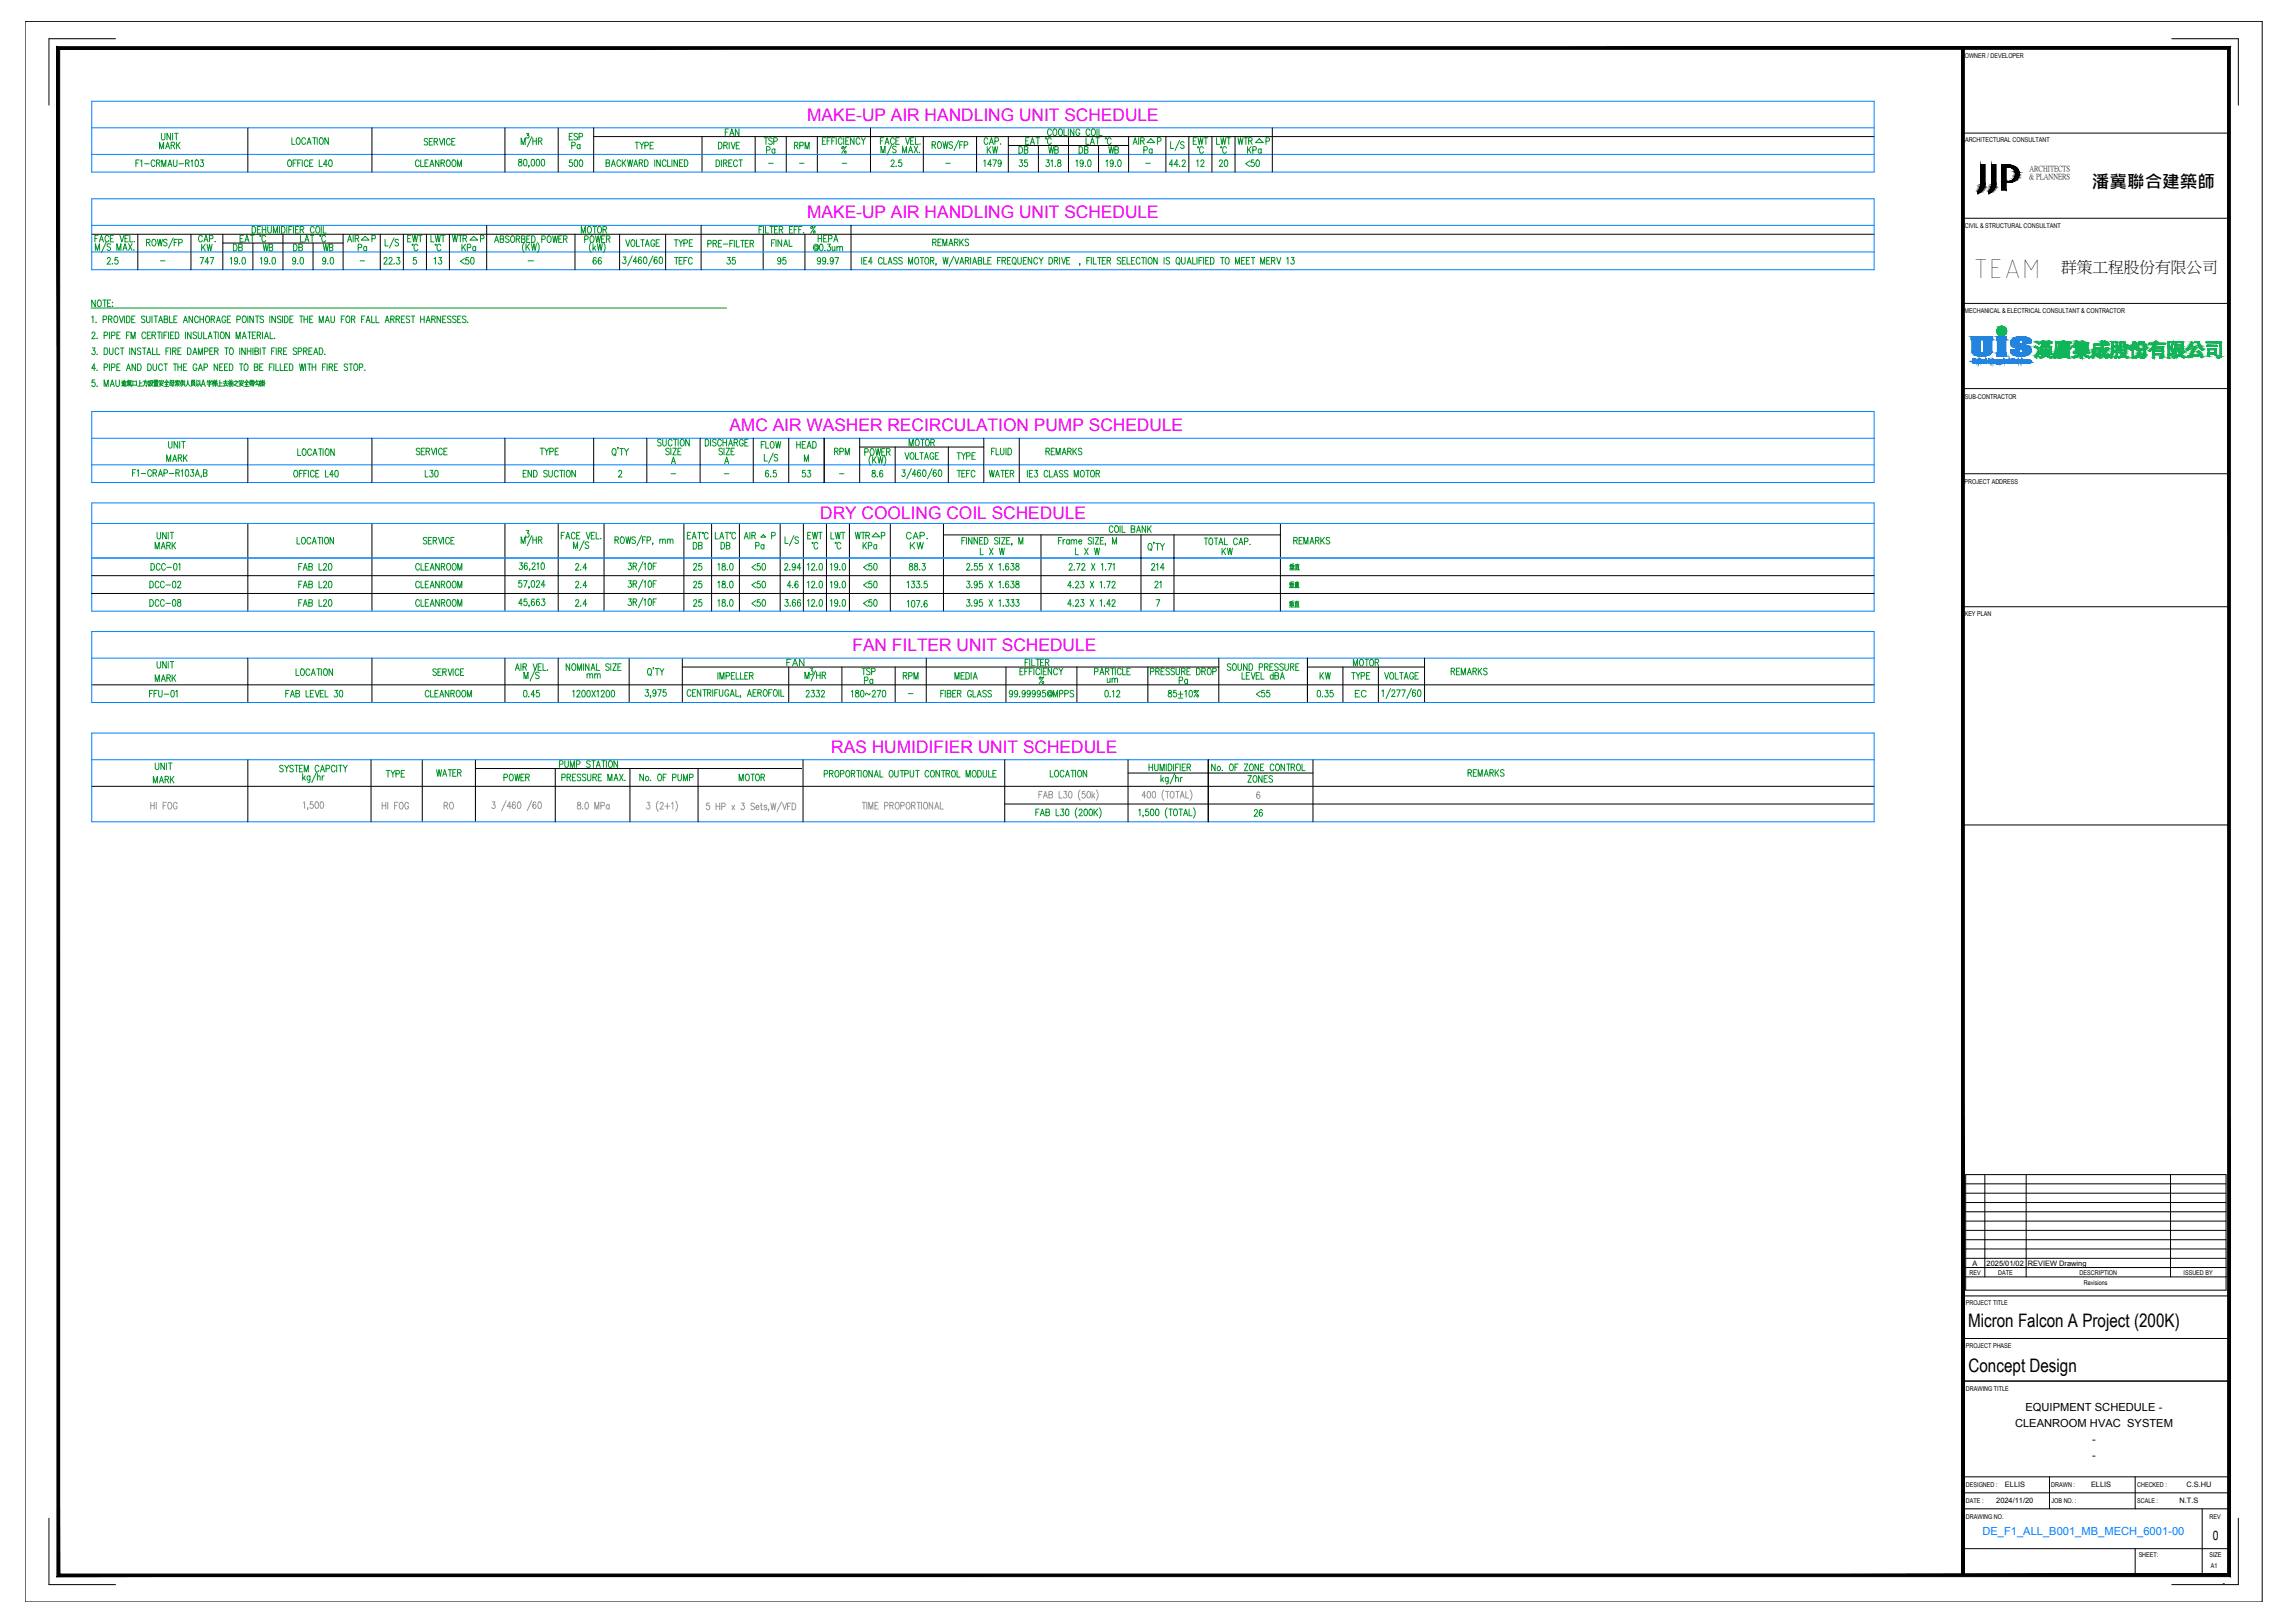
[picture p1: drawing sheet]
<svg xmlns="http://www.w3.org/2000/svg" width="860mm" height="610mm" viewBox="0 0 860 610" stroke-linecap="round" stroke-linejoin="round" font-family="sans-serif">
<defs><g id="words">
<g font-size="13.7" fill="#009525">
<text x="490.4" y="221.9" transform="rotate(-90 490.4 221.9)">垂直</text>
<text x="490.4" y="229.3" transform="rotate(-90 490.4 229.3)">垂直</text>
</g>
<text font-size="10.7" x="741.6" y="104.4">TEAM</text>
<g font-size="7">
<text x="739.8" y="498.6">Micron Falcon A Project (200K)</text>
<text x="740" y="515.6">Concept Design</text>
</g>
<text font-size="6.6" x="786.4" y="70.6">潘冀聯合建築師</text>
<text font-size="6.6" fill="#009525" x="32.8" y="117.1">%%UNOTE:</text>
<g font-size="6.5" fill="#f0f">
<text x="303.4" y="45.4">MAKE-UP AIR HANDLING UNIT SCHEDULE</text>
<text x="303.4" y="82">MAKE-UP AIR HANDLING UNIT SCHEDULE</text>
<text x="274.2" y="162">AMC AIR WASHER RECIRCULATION PUMP SCHEDULE</text>
<text x="308.3" y="195.2">DRY COOLING COIL SCHEDULE</text>
<text x="320.4" y="244.7">FAN FILTER UNIT SCHEDULE</text>
<text x="312.5" y="282.9">RAS HUMIDIFIER UNIT SCHEDULE</text>
</g>
<g font-size="6.2" fill="#009525">
<text x="323.8" y="172.5">POWER</text>
<text x="340.4" y="169">MOTOR</text>
<text x="56.4" y="295.6">MARK</text>
</g>
<text font-size="5.9" x="774.8" y="102.4">群策工程股份有限公司</text>
<g font-size="5.7" fill="#009525">
<text x="212.7" y="54">ESP</text>
<text x="271.3" y="52.2">FAN</text>
<text x="58.9" y="57.1">MARK</text>
<text x="213.8" y="57.1">Pa</text>
<text x="237.4" y="57.1">TYPE</text>
<text x="286.1" y="55.4">TSP</text>
<text x="286.8" y="58.9">Pa</text>
<text x="297.4" y="57.1">RPM</text>
<text x="368.7" y="55.4">CAP.</text>
<text x="370.1" y="58.9">KW</text>
<text x="381.7" y="58.9">DB</text>
<text x="393" y="58.9">WB</text>
<text x="404.3" y="58.9">DB</text>
<text x="415.6" y="58.9">WB</text>
<text x="424.7" y="55.4">AIR</text>
<text x="428.6" y="58.9">Pa</text>
<text x="447.3" y="55.4">EWT</text>
<text x="456.1" y="55.4">LWT</text>
<text x="464.3" y="55.4">WTR</text>
<text x="467.8" y="58.9">KPa</text>
<text x="49.7" y="63.9">F1-CRMAU-R103</text>
<text x="154.9" y="63.9">CLEANROOM</text>
<text x="212.7" y="63.9">500</text>
<text x="333.7" y="63.9">2.5</text>
<text x="368.7" y="63.9">1479</text>
<text x="381.7" y="63.9">35</text>
<text x="438.1" y="63.9">44.2</text>
<text x="448.7" y="63.9">12</text>
<text x="457.2" y="63.9">20</text>
<text x="467.1" y="63.9">&lt;50</text>
<text x="217.3" y="88.9">MOTOR</text>
<text x="73.4" y="92.1">CAP.</text>
<text x="74.4" y="95.6">KW</text>
<text x="86.4" y="95.6">DB</text>
<text x="97.7" y="95.6">WB</text>
<text x="109" y="95.6">DB</text>
<text x="120.3" y="95.6">WB</text>
<text x="129.5" y="92.1">AIR</text>
<text x="133.3" y="95.6">Pa</text>
<text x="152" y="92.1">EWT</text>
<text x="160.9" y="92.1">LWT</text>
<text x="169" y="92.1">WTR</text>
<text x="172.5" y="95.6">KPa</text>
<text x="184.9" y="92.4">ABSORBED POWER</text>
<text x="218.7" y="92.4">POWER</text>
<text x="233.9" y="93.8">VOLTAGE</text>
<text x="252.2" y="93.8">TYPE</text>
<text x="304.4" y="95.6">@0.3um</text>
<text x="306.2" y="92.1">HEPA</text>
<text x="349.2" y="93.5">REMARKS</text>
<text x="74.1" y="100.5">747</text>
<text x="108.7" y="100.5">9.0</text>
<text x="119.9" y="100.5">9.0</text>
<text x="142.9" y="100.5">22.3</text>
<text x="161.9" y="100.5">13</text>
<text x="171.8" y="100.5">&lt;50</text>
<text x="221.9" y="100.5">66</text>
<text x="252.2" y="100.5">TEFC</text>
<text x="272" y="100.5">35</text>
<text x="291" y="100.5">95</text>
<text x="62.1" y="169.7">UNIT</text>
<text x="201.8" y="172.2">TYPE</text>
<text x="285" y="169.7">FLOW</text>
<text x="298.1" y="169.7">HEAD</text>
<text x="312.6" y="172.2">RPM</text>
<text x="339" y="173.9">VOLTAGE</text>
<text x="358.4" y="173.9">TYPE</text>
<text x="391.9" y="172.2">REMARKS</text>
<text x="61.4" y="174.6">MARK</text>
<text x="158.7" y="180.6">L30</text>
<text x="286.5" y="180.6">6.5</text>
<text x="300.2" y="180.6">53</text>
<text x="358.4" y="180.6">TEFC</text>
<text x="370.8" y="180.6">WATER</text>
<text x="57.9" y="203.9">UNIT</text>
<text x="278.7" y="203.9">AIR P</text>
<text x="302.3" y="203.9">EWT</text>
<text x="311.1" y="203.9">LWT</text>
<text x="320.3" y="203.9">WTR</text>
<text x="339.4" y="203.9">CAP.</text>
<text x="57.1" y="207.4">MARK</text>
<text x="259.3" y="207.4">DB</text>
<text x="269.9" y="207.4">DB</text>
<text x="282.9" y="207.4">Pa</text>
<text x="323.1" y="207.4">KPa</text>
<text x="341.1" y="207.4">KW</text>
<text x="367.2" y="209.5">L X W</text>
<text x="402.9" y="209.5">L X W</text>
<text x="458.3" y="209.5">KW</text>
<text x="485.1" y="205.7">REMARKS</text>
<text x="55.4" y="215.5">DCC-01</text>
<text x="111.1" y="215.5">FAB L20</text>
<text x="154.9" y="215.5">CLEANROOM</text>
<text x="215.2" y="215.5">2.4</text>
<text x="259.3" y="215.5">25</text>
<text x="281.5" y="215.5">&lt;50</text>
<text x="293.5" y="215.5">2.94</text>
<text x="323.5" y="215.5">&lt;50</text>
<text x="340.4" y="215.5">88.3</text>
<text x="431.4" y="215.5">214</text>
<text x="55" y="222.2">DCC-02</text>
<text x="111.1" y="222.2">FAB L20</text>
<text x="154.9" y="222.2">CLEANROOM</text>
<text x="215.2" y="222.2">2.4</text>
<text x="259.3" y="222.2">25</text>
<text x="281.5" y="222.2">&lt;50</text>
<text x="294.6" y="222.2">4.6</text>
<text x="323.5" y="222.2">&lt;50</text>
<text x="432.9" y="222.2">21</text>
<text x="55" y="229">DCC-08</text>
<text x="111.1" y="229">FAB L20</text>
<text x="154.9" y="229">CLEANROOM</text>
<text x="215.2" y="229">2.4</text>
<text x="259.3" y="229">25</text>
<text x="281.5" y="229">&lt;50</text>
<text x="323.5" y="229">&lt;50</text>
<text x="294.6" y="251.5">FAN</text>
<text x="507.6" y="251.5">MOTOR</text>
<text x="57.1" y="257.2">MARK</text>
<text x="57.9" y="252.2">UNIT</text>
<text x="322.8" y="254.7">TSP</text>
<text x="338.3" y="256.5">RPM</text>
<text x="357.7" y="256.5">MEDIA</text>
<text x="431.1" y="254.7">PRESSURE DROP</text>
<text x="460" y="253.3">SOUND PRESSURE</text>
<text x="494.9" y="256.5">KW</text>
<text x="506.9" y="256.5">TYPE</text>
<text x="519.3" y="256.5">VOLTAGE</text>
<text x="544.3" y="254.7">REMARKS</text>
<text x="158.7" y="263.2">CLEANROOM</text>
<text x="195.4" y="263.2">0.45</text>
<text x="301.6" y="263.2">2332</text>
<text x="318.9" y="263.2">180~270</text>
<text x="323.8" y="258.2">Pa</text>
<text x="442" y="258.2">Pa</text>
<text x="471" y="263.2">&lt;55</text>
<text x="508.4" y="263.2">EC</text>
<text x="57.1" y="290.3">UNIT</text>
<text x="143.9" y="293.2">TYPE</text>
<text x="163" y="292.8">WATER</text>
<text x="550.7" y="292.8">REMARKS</text>
<text x="188" y="294.6">POWER</text>
<text x="276.6" y="294.6">MOTOR</text>
<text x="467.8" y="295.3">ZONES</text>
<text x="470.3" y="308">26</text>
</g>
<text font-size="5.7" fill="#989898" x="165.8" y="305.2">RO</text>
<g font-size="4.9" fill="#009525">
<text x="219.4" y="256.1">mm</text>
<text x="414.9" y="257.9">um</text>
</g>
<text font-size="4.9" x="831.9" y="578.8">0</text>
<g font-size="4.2">
<text x="761.4" y="530.5">EQUIPMENT SCHEDULE -</text>
<text x="757.5" y="536.5">CLEANROOM HVAC SYSTEM</text>
<text x="786.4" y="542.5">-</text>
<text x="786.4" y="548.5">-</text>
</g>
<text font-size="4.2" fill="#007fff" x="745.2" y="576.7">DE_F1_ALL_B001_MB_MECH_6001-00</text>
<text font-size="3.5" x="835.6" y="596">-</text>
<g font-size="2.9">
<text x="762.9" y="64.4">ARCHITECTS</text>
<text x="762.7" y="67.3">&amp; PLANNERS</text>
</g>
<g font-size="2.8">
<text x="741.4" y="475.8">A</text>
<text x="746.8" y="475.8">2025/01/02</text>
<text x="762.3" y="475.6">REVIEW Drawing</text>
<text x="753.7" y="558.9">ELLIS</text>
<text x="786" y="558.9">ELLIS</text>
<text x="821.9" y="558.9">C.S.HU</text>
<text x="750.4" y="564.7">2024/11/20</text>
<text x="819.3" y="564.8">N.T.S</text>
</g>
<g font-size="2.6" fill="#009525">
<text x="287.5" y="62.4">-</text>
<text x="299.2" y="62.4">-</text>
<text x="315.4" y="62.4">-</text>
<text x="354.2" y="62.4">-</text>
<text x="429.3" y="62.4">-</text>
<text x="58.9" y="99.1">-</text>
<text x="134.1" y="99.1">-</text>
<text x="197.2" y="99.1">-</text>
<text x="251.2" y="179.2">-</text>
<text x="270.9" y="179.2">-</text>
<text x="314.3" y="179.2">-</text>
<text x="340.1" y="261.8">-</text>
<text x="441.7" y="263.5">-</text>
</g>
<g font-size="2.5">
<text x="738.6" y="21.9">OWNER / DEVELOPER</text>
<text x="738.7" y="53.5">ARCHITECTURAL CONSULTANT</text>
<text x="738.6" y="85.6">CIVIL &amp; STRUCTURAL CONSULTANT</text>
<text x="738.5" y="117.8">MECHANICAL &amp; ELECTRICAL CONSULTANT &amp; CONTRACTOR</text>
<text x="738.6" y="149.9">SUB-CONTRACTOR</text>
<text x="738.5" y="182">PROJECT ADDRESS</text>
<text x="738.5" y="231.6">KEY PLAN</text>
<text x="740.3" y="479">REV</text>
<text x="751.1" y="479">DATE</text>
<text x="781.8" y="479">DESCRIPTION</text>
<text x="820.8" y="479">ISSUED BY</text>
<text x="783.3" y="482.9">Revisions</text>
<text x="739" y="490.6">PROJECT TITLE</text>
<text x="739" y="506.6">PROJECT PHASE</text>
<text x="739" y="522.6">DRAWING TITLE</text>
<text x="739" y="558.9">DESIGNED :</text>
<text x="771.1" y="558.9">DRAWN :</text>
<text x="803.3" y="558.9">CHECKED :</text>
<text x="739" y="564.9">DATE :</text>
<text x="771.2" y="564.9">JOB NO. :</text>
<text x="803.3" y="564.9">SCALE :</text>
<text x="739" y="570.7">DRAWING NO.</text>
<text x="830.6" y="570.7">REV</text>
<text x="803.9" y="585.2">SHEET:</text>
<text x="830.5" y="585.2">SIZE</text>
<text x="831.1" y="589.1">A1</text>
</g>
</g></defs>
<g fill="none" stroke="#009525" stroke-width=".38">
<path d="M60.7 50.1v1.8l.5 .7 .7-.3 .1-2.2M64.1 50.1v2.5l-1.3-2.5v2.5M64.9 50.1v2.5M65.6 50.1h1.4M66.3 50.1v2.5M109.7 51.8v2.5h1.2M111.7 51.9l.2-.1a1.29 1.29 0 0 1 1 1.2 1.29 1.29 0 0 1-1 1.3 1.62 1.62 0 0 1-.2-2.4zM114.9 52.4a.75 .75 0 0 0-.9-.6 .75 .75 0 0 0-.6 .9v.6a.74 .74 0 0 0 .6 1 .74 .74 0 0 0 .9-.6M115.4 54.3l.8-2.5 .8 2.5M115.7 53.5h1M117.5 51.8h1.4M118.2 51.8v2.5"/>
<path d="M119.2 51.8v2.5M120.4 51.9l.2-.1a1.29 1.29 0 0 1 1 1.2 1.29 1.29 0 0 1-1 1.3 1.62 1.62 0 0 1-.2-2.4zM123.4 51.8v2.5l-1.3-2.5v2.5M160.8 52.4l-.5-.4-.7 .1-.1 .8 1.1 .6 .2 .7-.5 .3-.8-.3M161.4 53.2h.7M162.6 52h-1.2v2.5h1.2M163.2 53.2l1.1-.1v-1l-1.1-.1v2.5M163.8 53.2l.7 1.3M165.2 52l.7 2.5 .8-2.5M167.1 52v2.5M169.3 52.6a.75 .75 0 0 0-.9-.6 .75 .75 0 0 0-.6 1v.6a.74 .74 0 0 0 .6 .9 .74 .74 0 0 0 .9-.6M169.8 53.2h.8"/>
<path d="M171.1 52h-1.3v2.5h1.3M195.1 60v.7a.93 .93 0 0 1 1 .6 .93 .93 0 0 1-.4 1.1 .8 .8 0 0 1-.9-.9 .8 .8 0 0 1 1-.7l.3-.3-.1-.5zM195.9 54.3v-2.5l.8 2.5 .7-2.5v2.5M197 60l.5-.1a1.48 1.48 0 0 1-.2 2.5l-.3-.1-.2-1zM197.9 50.2h.9l-.5 .7a.57 .57 0 0 1 .5 .5 .57 .57 0 0 1-.4 .6 .57 .57 0 0 1-.7-.4M199.9 60h.8l.2 .4v1.5l-.5 .5-.7-.5zM199.9 51.4l-1.7 3.8M200.3 51.8v2.5M200.3 53h1.3M201.6 51.8v2.5M201.8 60h.8l.2 .4v1.5l-.5 .5-.7-.5zM202.4 53l1.1-.1 .1-.8-1.2-.3v2.5"/>
<path d="M203.1 53l.6 1.3M203.7 60h.8l.2 .4v1.5l-.5 .5-.7-.5zM270.1 53.5a1.34 1.34 0 0 1 1.3 .8 1.34 1.34 0 0 1-.4 1.5l-.9 .2zM272.1 54.6l1.1-.1 .1-.8-1.2-.2v2.5M272.7 54.6l.7 1.4M274.1 53.5v2.5M274.9 53.5l.7 2.5 .8-2.5M276.8 54.6h.7M278 53.5h-1.2v2.5h1.2M309.1 52.9h.8M310.4 51.8h-1.3v2.5h1.3M310.9 52.9h.8"/>
<path d="M312.2 51.8h-1.3v2.5M312.7 52.9h.7M313.9 51.8h-1.2v2.5M314.4 51.8v2.5M316.6 52.4a.75 .75 0 0 0-1-.6 .75 .75 0 0 0-.5 .9v.6a.74 .74 0 0 0 .6 .9 .74 .74 0 0 0 .9-.5M316.9 55.1v.7l-.3 .2-.2-.6 .2-.3 .7 .3 .8-.3-1.7 2.5M317.1 51.8v2.5M317.5 56.9l.4-.1 .2 .2-.3 .6-.4-.3zM317.9 52.9h.8M319.1 51.8h-1.2v2.5h1.2M321 51.8v2.5l-1.3-2.5v2.5M323.2 52.4a.75 .75 0 0 0-.9-.6 .75 .75 0 0 0-.5 .9v.6a.74 .74 0 0 0 .5 1 .74 .74 0 0 0 .9-.6"/>
<path d="M323.8 51.8l.8 1.1 .7-1.1M324.6 52.9v1.4M330.9 52.9h.8M331.2 57.4v-2.5l.7 2.5 .8-2.5v2.5M332.2 51.8h-1.3v2.5M332.7 54.3l.7-2.5 .8 2.5M332.9 53.5h1M335.1 54.5l-1.7 3.8M336.2 52.4a.75 .75 0 0 0-.9-.6 .75 .75 0 0 0-.5 .9v.6a.74 .74 0 0 0 .5 .9 .74 .74 0 0 0 .9-.5M336.7 52.9h.8M336.9 55.3l-.5-.4-.9 .4 .1 .5 1.3 .9a.71 .71 0 0 1-.6 .7 .71 .71 0 0 1-.8-.3M338 51.8h-1.3v2.5h1.3"/>
<path d="M339.2 57.4v-2.5l.8 2.5 .8-2.5v2.5M340.4 51.8l.8 2.5 .7-2.5M341.5 57.4l.8-2.5 .8 2.5M341.8 56.6h1M342.3 52.9h.8M343.5 51.8h-1.2v2.5h1.2M343.6 54.9l1.4 2.5M344.1 51.8v2.5h1.2M345 54.9l-1.4 2.5M345.6 57.2l.1 .1M345.8 54l.1 .2M350.4 54.5l1.1-.2v-.9l-1.1-.2v2.6"/>
<path d="M351 54.5l.7 1.3M352.7 53.4l.2-.2a1.3 1.3 0 0 1 1 1.3 1.3 1.3 0 0 1-1 1.3 1.73 1.73 0 0 1-.2-2.4zM354.4 53.2l.6 2.6 .4-2.6 .5 2.6 .4-2.6M358.1 53.6l-.5-.4-.9 .4 .2 .6 1 .5a.69 .69 0 0 1-.2 1.1 .69 .69 0 0 1-1-.4M360.4 52.8l-1.8 3.8M360.8 54.5h.7M362 53.2h-1.2v2.6M362.4 54.6l1.2-.1 .1-1-1.3-.3v2.6M386.8 51.8h-1.2v2.5M387.3 54.3l.8-2.5 .8 2.5M389.5 51.8h1.3M390.1 51.8v2.5"/>
<path d="M393.1 51.8h.2v.4h-.2zM395.2 52.4a.75 .75 0 0 0-1-.6 .75 .75 0 0 0-.5 .9v.6a.74 .74 0 0 0 .6 .9 .74 .74 0 0 0 .9-.5M395.2 49.1a.74 .74 0 0 0-.9-.6 .74 .74 0 0 0-.5 .9v.6a.75 .75 0 0 0 .5 .9 .75 .75 0 0 0 .9-.5M396.1 48.5h.3a1.29 1.29 0 0 1 .9 1.2 1.29 1.29 0 0 1-.9 1.3 1.68 1.68 0 0 1-.3-2.5zM398.3 48.5h.1a1.28 1.28 0 0 1 1 1.2 1.28 1.28 0 0 1-1 1.3 1.73 1.73 0 0 1-.1-2.5zM400 48.5v2.5h1.1M401.6 48.5v2.5M403.7 48.5v2.5l-1.3-2.5v2.5M405.9 49.1a.74 .74 0 0 0-.9-.6 .74 .74 0 0 0-.6 .9v.6a.76 .76 0 0 0 .8 1 .76 .76 0 0 0 .7-1h-.5M408.2 51.8v2.5h1.2M409.7 49.1a.74 .74 0 0 0-.9-.6 .74 .74 0 0 0-.6 .9v.6a.75 .75 0 0 0 .6 .9 .75 .75 0 0 0 .9-.5M409.9 54.3l.7-2.5 .8 2.5"/>
<path d="M410.6 48.5h.2a1.29 1.29 0 0 1 1 1.2 1.29 1.29 0 0 1-1 1.3 1.68 1.68 0 0 1-.2-2.5zM412 51.8h1.3M412.4 48.5v2.5M412.6 51.8v2.5M413.1 48.5v2.5h1.2M415.5 51.8h.3v.4h-.3zM417.7 52.4a.75 .75 0 0 0-.9-.6 .75 .75 0 0 0-.6 .9v.6a.74 .74 0 0 0 .6 1 .74 .74 0 0 0 .9-.6M431.2 53.6l1.4-1.5 1.5 1.5zM435.1 53.1l1.2-.2-.1-1-1.1-.1v2.5M440 53.2v2.6h1.2M443.4 52.8l-1.7 3.8M445.1 53.6l-.5-.4-.8 .4 .1 .5 1.2 1a.71 .71 0 0 1-.5 .7 .71 .71 0 0 1-.8-.4"/>
<path d="M452.4 55.7a.75 .75 0 0 0-1-.6 .75 .75 0 0 0-.5 1v.6a.74 .74 0 0 0 .6 .9 .74 .74 0 0 0 .9-.6M461 55.7a.73 .73 0 0 0-.9-.6 .73 .73 0 0 0-.5 1v.6a.72 .72 0 0 0 .5 .9 .72 .72 0 0 0 .9-.6M473.4 52.1l1.5 1.5h-2.9zM475.9 53.1l1.2-.2-.1-1-1.1-.1v2.5M108.5 60.2l.2-.1a1.28 1.28 0 0 1 1 1.2 1.28 1.28 0 0 1-1 1.3 1.67 1.67 0 0 1-.2-2.4zM110.2 61.3h.7M111.4 60.1h-1.2v2.5M111.9 61.3h.8M113.1 60.1h-1.2v2.5M113.6 60.1v2.5M115.8 60.7a.75 .75 0 0 0-.9-.6 .75 .75 0 0 0-.5 1v.6a.74 .74 0 0 0 .5 .9 .74 .74 0 0 0 .9-.6M116.4 61.3h.8"/>
<path d="M117.6 60.1h-1.2v2.5h1.2M120 60.1v2.5h1.1M123 61.8h-1.4l1-1.7v2.5M123.8 60.2l.3-.1a1.39 1.39 0 0 1 .8 1.2 1.39 1.39 0 0 1-.8 1.3l-.3-.1-.3-1zM198.9 62.3h-.2h.2l-.2 .6M227.8 61.2l1.2-.1 .1-.8-1.3-.2v2.5l1.3-.3v-.6l-.4-.5M229.8 62.6l.8-2.5 .7 2.5M230.1 61.7h.9M233.3 60.6a.74 .74 0 0 0-.9-.5 .74 .74 0 0 0-.5 .9v.6a.75 .75 0 0 0 .5 .9 .75 .75 0 0 0 .9-.5M233.9 60.1v2.5M234.4 61.1l.8 1.5M235.2 60.1l-1.3 1.6"/>
<path d="M235.9 60.1l.5 2.5 .4-2.5 .5 2.5 .5-2.5M238.2 62.6l.8-2.5 .7 2.5M238.5 61.7h.9M240.3 61.2l1.1-.1 .1-.8-1.2-.2v2.5M240.9 61.2l.7 1.4M242.3 60.1a1.25 1.25 0 0 1 1.4 1.2 1.25 1.25 0 0 1-1.4 1.3zM246.1 60.1v2.5M248.2 60.1v2.5l-1.3-2.5v2.5M250.4 60.6a.74 .74 0 0 0-.9-.5 .74 .74 0 0 0-.6 .9v.6a.75 .75 0 0 0 .6 .9 .75 .75 0 0 0 .9-.5M250.9 60.1v2.5h1.2M252.6 60.1v2.5M254.7 60.1v2.5l-1.3-2.5v2.5"/>
<path d="M255.4 61.2h.8M256.7 60.1h-1.3v2.5h1.3M257.2 60.1a1.25 1.25 0 0 1 1.4 1.2 1.25 1.25 0 0 1-1.4 1.3zM269.2 60.1a1.25 1.25 0 0 1 1.3 1.2 1.25 1.25 0 0 1-1.3 1.3zM271.2 60.1v2.5M271.9 61.3l1.2-.1 .2-.4-.2-.6-1.2-.1v2.5M272.6 61.3l.7 1.3M273.9 61.3h.8M275.2 60.1h-1.3v2.5h1.3M277.2 60.7a.75 .75 0 0 0-.9-.6 .75 .75 0 0 0-.6 1v.6a.74 .74 0 0 0 .6 .9 .74 .74 0 0 0 .9-.6M277.7 60.1h1.4M278.4 60.1v2.5"/>
<path d="M393.3 60.1h1.1l-.6 1a.74 .74 0 0 1 .6 1.1 .74 .74 0 0 1-1.3-.1M395 60.6l.5-.5v2.5M396.7 62.4l.1 .1M397.7 60.2v.7a.9 .9 0 0 1 1 .6 .9 .9 0 0 1-.3 1.1 .78 .78 0 0 1-.9-.8 .78 .78 0 0 1 1-.7l.3-.6a.66 .66 0 0 0-1.1-.3zM404.4 60.6l.5-.5v2.5M407.2 60.9a.63 .63 0 0 1-.7 .8 .63 .63 0 0 1-.5-.9l.6-.7a1.42 1.42 0 0 1-.2 2.5l-.4-.3M408 62.4l.1 .1M409.1 60.2l.3-.1a1.39 1.39 0 0 1 .8 1.2 1.39 1.39 0 0 1-.8 1.3l-.3-.1-.3-1zM415.7 60.6l.5-.5v2.5M418.5 60.9a.63 .63 0 0 1-.7 .8 .63 .63 0 0 1-.5-.9l.6-.7a1.42 1.42 0 0 1-.2 2.5l-.3-.3M419.3 62.4l.1 .1M420.4 60.2l.3-.1a1.39 1.39 0 0 1 .8 1.2 1.39 1.39 0 0 1-.8 1.3l-.3-.1-.3-1z"/>
<path d="M35.7 89.6h.7M35.8 94.1v-2.5l.8 2.5 .8-2.5v2.5M36.9 88.4h-1.2v2.5M37.4 90.9l.7-2.5 .8 2.5M37.7 90.1h.9M39.9 91.1l-1.8 3.8M40.3 97.4l.2-.5a.68 .68 0 0 1 1 .2 .68 .68 0 0 1-.3 1l-1 1.2h1.4M40.9 89.1a.72 .72 0 0 0-.9-.7 .72 .72 0 0 0-.5 1v.6a.72 .72 0 0 0 .5 .9 .72 .72 0 0 0 .9-.6M41.5 89.6h.7M41.6 91.9l-.5-.3-.9 .3 .1 .5 1.3 1v.4l-.5 .3-.9-.3M42.2 99l.2 .2M42.7 88.4h-1.2v2.5h1.2"/>
<path d="M43.9 94.1v-2.5l.8 2.5 .8-2.5v2.5M44.3 96.8h-1l-.1 1.1a.73 .73 0 0 1 1.1 0 .73 .73 0 0 1-.1 1.1 .73 .73 0 0 1-1.1-.2M45.1 88.4l.7 2.5 .8-2.5M46.2 94.1l.8-2.5 .7 2.5M46.5 93.2h1M47 89.6h.7M48.2 88.4h-1.2v2.5h1.2M48.3 91.6l1.3 2.5M48.8 88.4v2.5h1.1M49.6 91.6l-1.3 2.5M50.3 93.8l.1 .2M50.5 90.7l.1 .1"/>
<path d="M55.1 91.1l1.1-.1 .1-.8-1.2-.3v2.5M55.7 91.1l.7 1.3M57.5 90l.1-.1a1.28 1.28 0 0 1 1.1 1.3 1.28 1.28 0 0 1-1.1 1.2 1.73 1.73 0 0 1-.1-2.4zM59.2 89.9l.4 2.5 .5-2.5 .5 2.5 .5-2.5M62.8 90.3l-.5-.4-.8 .4v.4l1.3 1a.71 .71 0 0 1-.5 .8 .71 .71 0 0 1-.8-.4M65.1 89.4l-1.7 3.8M65.5 91.1h.7M66.7 89.9h-1.2v2.5M67.2 91.3l1.1-.2 .2-.4-.2-.7-1.1-.1v2.5M86.6 97.3l.4-.5v2.5M89.3 97.6a.64 .64 0 0 1-.7 .7 .64 .64 0 0 1-.5-.8l.5-.7a1.4 1.4 0 0 1 .8 1.2 1.4 1.4 0 0 1-.9 1.3l-.3-.4M90.1 99l.1 .2"/>
<path d="M91.2 96.9l.3-.1a1.48 1.48 0 0 1 .2 2.5l-.5-.1-.3-1zM91.5 88.4h-1.3v2.5M92.1 90.9l.7-2.5 .8 2.5M94.2 88.4h1.3M94.8 85.1a1.25 1.25 0 0 1 1.3 1.3 1.25 1.25 0 0 1-1.3 1.2zM94.8 88.4v2.5M96.8 86.3h.7M97.7 88.5h.3v.3h-.3zM97.9 97.3l.4-.5v2.5M98 85.1h-1.2v2.5h1.2M98.6 86.3h1.3M98.6 85.1v2.5"/>
<path d="M99.9 89.1a.74 .74 0 0 0-.9-.7 .74 .74 0 0 0-.5 1v.6a.74 .74 0 0 0 .5 .9 .74 .74 0 0 0 .9-.6M99.9 85.1v2.5M100.6 97.6a.64 .64 0 0 1-.7 .7 .64 .64 0 0 1-.5-.8l.5-.7a1.4 1.4 0 0 1 .8 1.2 1.4 1.4 0 0 1-.8 1.3l-.4-.4M100.7 85.1v1.8l.5 .7 .7-.4 .1-2.1M101.4 99l.1 .2M102.5 96.9l.3-.1a1.48 1.48 0 0 1 .2 2.5l-.5-.1-.3-1zM102.8 87.6v-2.5l.7 2.5 .8-2.5v2.5M105.1 85.1v2.5M105.8 85.1a1.25 1.25 0 0 1 1.4 1.3 1.25 1.25 0 0 1-1.4 1.2zM107.8 85.1v2.5M108.6 86.3h.7M109.8 85.1h-1.2v2.5"/>
<path d="M110.3 85.1v2.5M111.1 86.3h.7M112.3 85.1h-1.2v2.5h1.2M112.8 86.3l1.2-.1 .1-.9-1.3-.2v2.5M112.9 88.4v2.5h1.2M113.5 86.3l.7 1.3M114.6 90.9l.7-2.5 .8 2.5M116.7 88.4h1.3M117.3 88.4v2.5M118.1 85.7a.74 .74 0 0 0-.9-.6 .74 .74 0 0 0-.5 .9v.6a.75 .75 0 0 0 .5 1 .75 .75 0 0 0 .9-.6M118.9 85.5l.3-.4a1.28 1.28 0 0 1 1.1 1.3 1.28 1.28 0 0 1-1.1 1.2l-.5-1zM120.3 88.5h.2v.3h-.2z"/>
<path d="M120.8 85.1v2.5M121.5 85.1v2.5h1.2M122.4 89.1a.74 .74 0 0 0-.9-.7 .74 .74 0 0 0-.6 1v.6a.74 .74 0 0 0 .6 .9 .74 .74 0 0 0 .9-.6M137.3 88.8l1.5 1.4h-3zM139.8 89.7l1.2-.1v-1.1l-1.2-.1v2.5M144.8 89.9v2.5h1.1M148.1 89.4l-1.7 3.8M149.8 90.3l-.5-.4-.8 .4 .2 .6 1 .6a.61 .61 0 0 1-.4 .9l-.8-.3M156.4 96.8h-.9l-.1 1.1a.73 .73 0 0 1 1.1 0 .73 .73 0 0 1-.1 1.1 .73 .73 0 0 1-1.1-.2M157 92.4a.75 .75 0 0 0-.9-.6 .75 .75 0 0 0-.5 .9v.6a.74 .74 0 0 0 .5 1 .74 .74 0 0 0 .9-.6M165.7 92.4a.75 .75 0 0 0-.9-.6 .75 .75 0 0 0-.5 .9v.6a.74 .74 0 0 0 .5 1 .74 .74 0 0 0 .9-.6M178.1 88.8l1.5 1.4h-3z"/>
<path d="M180.6 89.7l1.2-.1v-1.1l-1.2-.1v2.5M197.1 91.1a2.98 2.98 0 0 0 0 3.8M202 91.1a3.1 3.1 0 0 1 0 3.8M222.2 91.1a2.98 2.98 0 0 0 0 3.8M226.8 91.1a2.98 2.98 0 0 1 0 3.8M234.2 96.6h1.1l-.6 1a.73 .73 0 0 1 .6 1.1 .73 .73 0 0 1-1.3-.1M237.6 96.1l-1.6 3.8M239.5 98.2h-1.5l1-1.6v2.5M241.1 97l-.4-.4a1.43 1.43 0 0 0-.1 2.5 .75 .75 0 0 0 .6-.9 .75 .75 0 0 0-1-.6l-.3 .6M242.1 96.7l.3-.1a1.39 1.39 0 0 1 .8 1.2 1.39 1.39 0 0 1-.8 1.3l-.3-.1-.3-1zM245.5 96.1l-1.8 3.8M247 97l-.4-.4a1.43 1.43 0 0 0-.1 2.5 .74 .74 0 0 0 .6-.9 .74 .74 0 0 0-.9-.6l-.3 .6"/>
<path d="M248.1 96.7l.4-.1 .5 .5v1.5l-.5 .5-.7-.5v-1zM266.1 91.6l1.1-.1 .1-1-1.2-.2v2.5M268 91.5l1.2-.1 .1-.9-1.3-.2v2.5M268.7 91.5l.7 1.3M270 91.5h.8M271.3 90.3h-1.3v2.5h1.3M271.9 91.7h1.7M274.3 91.5h.8M275.6 90.3h-1.3v2.5M276 90.3v2.5M276.8 90.3v2.5h1.1M278.4 90.3h1.4"/>
<path d="M279.1 90.3v2.5M280.1 91.5h.8M281.4 90.3h-1.3v2.5h1.3M282 91.5l1.1-.1 .1-.9-1.2-.2v2.5M282.6 91.5l.7 1.3M285.3 86.3h.8M286.5 85.1h-1.2v2.5M287 85.1v2.5M287.8 85.1v2.5h1.1M289.4 85.1h1.3M290 91.3h.8M290.1 85.1v2.5"/>
<path d="M291.1 86.3h.8M291.2 90.1h-1.2v2.5M291.7 90.1v2.5M292.3 85.1h-1.2v2.5h1.2M292.9 86.3l1.2-.1 .1-.9-1.3-.2v2.5M293.6 86.3l.6 1.3M293.8 90.1v2.5l-1.3-2.5v2.5M294.6 92.6l.7-2.5 .8 2.5M294.9 91.8h.9M296.7 90.1v2.5h1.1M296.7 86.3h.8M298 85.1h-1.3v2.5h1.3"/>
<path d="M298.5 86.3h.8M299.8 85.1h-1.3v2.5M300.3 86.3h.7M301.5 85.1h-1.2v2.5M302.1 87.4l.1 .1M305.2 85.1l.1 .7-.4 .1-.2-.4 .3-.4 .7 .2 .7-.2-1.7 2.5M308.5 97.6a.63 .63 0 0 1-.7 .7 .63 .63 0 0 1-.6-.8l.6-.7a1.52 1.52 0 0 1 .1 2.5l-.6-.4M310.4 97.6a.63 .63 0 0 1-.7 .7 .63 .63 0 0 1-.6-.8l.6-.7a1.52 1.52 0 0 1 .1 2.5l-.6-.4M311.1 99l.2 .2M313.3 97.6a.64 .64 0 0 1-.7 .7 .64 .64 0 0 1-.6-.8l.6-.7a1.4 1.4 0 0 1 .7 1.2 1.4 1.4 0 0 1-.8 1.3l-.4-.4M313.9 96.8h1.3l-.9 2.5M323.9 96.8v2.5"/>
<path d="M324.7 97.9h.7M325.9 96.8h-1.2v2.5h1.2M327.9 98.5h-1.4l.9-1.7v2.5M331.6 97.4a.75 .75 0 0 0-.9-.6 .75 .75 0 0 0-.5 .9v.6a.74 .74 0 0 0 .5 .9 .74 .74 0 0 0 .9-.5M332.2 96.8v2.5h1.2M333.8 99.3l.8-2.5 .8 2.5M334.1 98.5h1M337.3 97.1l-.5-.3-.9 .3 .2 .6 1.2 .8v.4l-.5 .4-.9-.4M339.2 97.1l-.5-.3-.9 .3 .2 .6 1.2 .8v.4l-.5 .4-.9-.4M341.5 99.3v-2.5l.8 2.5 .8-2.5v2.5M344.2 96.9l.2-.1a1.29 1.29 0 0 1 1 1.2 1.29 1.29 0 0 1-1 1.3 1.62 1.62 0 0 1-.2-2.4zM345.9 96.8h1.3"/>
<path d="M346.6 96.8v2.5M348 96.9l.2-.1a1.29 1.29 0 0 1 1 1.2 1.29 1.29 0 0 1-1 1.3 1.62 1.62 0 0 1-.2-2.4zM349.7 97.9h1.2v-1l-1.2-.1v2.5M350.4 97.9l.7 1.4M351.9 99.2l-.2 .6M354.5 96.8l.5 2.5 .5-2.5 .4 2.5 .5-2.5M358.5 96.3l-1.7 3.8M358.9 96.8l.7 2.5 .8-2.5M360.8 99.3l.8-2.5 .7 2.5M361 98.5h1M362.9 97.9h1.1l.2-.4-.2-.6-1.1-.1v2.5M363.5 97.9l.7 1.4"/>
<path d="M364.9 96.8v2.5M365.6 99.3l.8-2.5 .7 2.5M365.9 98.5h1M367.7 97.9h1.2v-1l-1.2-.1v2.5l1.3-.3v-.8l-.4-.3M369.7 96.8v2.5h1.2M371.3 97.9h.8M372.6 96.8h-1.3v2.5h1.3M375 97.9h.7M376.2 96.8h-1.2v2.5M376.7 97.9h1.1l.1-.9-1.2-.2v2.5M377.3 97.9l.7 1.4M378.7 97.9h.8"/>
<path d="M379.9 96.8h-1.2v2.5h1.2M380.9 96.9l.2-.1a1.29 1.29 0 0 1 .9 1.2 1.29 1.29 0 0 1-.9 1.3 1.62 1.62 0 0 1-.2-2.4zM381.4 98.8l.5 .7M382.6 96.8v1.7l.5 .8 .7-.4 .1-2.1M384.7 97.9h.7M385.9 96.8h-1.2v2.5h1.2M387.8 96.8v2.5l-1.3-2.5v2.5M390 97.4a.73 .73 0 0 0-.9-.6 .73 .73 0 0 0-.5 .9v.6a.72 .72 0 0 0 .5 1 .72 .72 0 0 0 .9-.6M390.6 96.8l.8 1.1 .7-1.1M391.4 97.9v1.4M394.3 96.8a1.25 1.25 0 0 1 1.4 1.2 1.25 1.25 0 0 1-1.4 1.3zM396.3 97.9h1.2v-1l-1.2-.1v2.5"/>
<path d="M397 97.9l.6 1.4M398.3 96.8v2.5M399.1 96.8l.7 2.5 .8-2.5M401 97.9h.7M402.2 96.8h-1.2v2.5h1.2M406 99.2l-.2 .6M408.5 97.9h.8M409.8 96.8h-1.3v2.5M410.2 96.8v2.5M411 96.8v2.5h1.1M412.6 96.8h1.4M413.3 96.8v2.5"/>
<path d="M414.3 97.9h.8M415.6 96.8h-1.3v2.5h1.3M416.2 97.9h1.1v-1l-1.1-.1v2.5M416.8 97.9l.7 1.4M421.3 97.1l-.5-.3-.7 .1v.7l1 .6 .2 .7-.5 .4-.8-.4M421.9 97.9h.7M423.1 96.8h-1.2v2.5h1.2M423.7 96.8v2.5h1.1M425.3 97.9h.8M426.5 96.8h-1.2v2.5h1.2M428.5 97.4a.75 .75 0 0 0-.9-.6 .75 .75 0 0 0-.5 .9v.6a.74 .74 0 0 0 .5 .9 .74 .74 0 0 0 .9-.5M429.1 96.8h1.3"/>
<path d="M429.8 96.8v2.5M430.8 96.8v2.5M432 96.9l.2-.1a1.29 1.29 0 0 1 .9 1.2 1.29 1.29 0 0 1-.9 1.3 1.62 1.62 0 0 1-.2-2.4zM435 96.8v2.5l-1.3-2.5v2.5M437.6 96.8v2.5M439.7 97.1l-.5-.3-.7 .1-.1 .7 1.1 .6 .2 .7-.5 .4-.9-.4M442.5 96.9l.1-.1a1.28 1.28 0 0 1 1 1.2 1.28 1.28 0 0 1-1 1.3 1.67 1.67 0 0 1-.1-2.4zM442.9 98.8l.6 .7M444.1 96.8l.1 2.1 .5 .4 .5-.1 .3-.7v-1.7M446.3 99.3l.7-2.5 .8 2.5M446.5 98.5h1M448.3 96.8v2.5h1.2"/>
<path d="M449.9 96.8v2.5M450.7 97.9h.8M452 96.8h-1.3v2.5M452.4 96.8v2.5M453.2 97.9h.8M454.4 96.8h-1.2v2.5h1.2M455 96.8a1.25 1.25 0 0 1 1.4 1.2 1.25 1.25 0 0 1-1.4 1.3zM458.8 96.8h1.3M459.5 96.8v2.5M460.9 96.9l.2-.1a1.29 1.29 0 0 1 1 1.2 1.29 1.29 0 0 1-1 1.3 1.62 1.62 0 0 1-.2-2.4zM464.4 99.3v-2.5l.8 2.5 .7-2.5v2.5M466.7 97.9h.8"/>
<path d="M468 96.8h-1.3v2.5h1.3M468.5 97.9h.8M469.8 96.8h-1.3v2.5h1.3M470.4 96.8h1.3M471 96.8v2.5M473.9 99.3v-2.5l.7 2.5 .8-2.5v2.5M476.2 97.9h.7M477.4 96.8h-1.2v2.5h1.2M478 97.9h1.1v-1l-1.1-.1v2.5M478.6 97.9l.7 1.4M480 96.8l.7 2.5 .8-2.5M483.7 97.3l.5-.5v2.5"/>
<path d="M485.4 96.8h1l-.5 .9a.73 .73 0 0 1 .6 1.2 .73 .73 0 0 1-1.3-.1M34.2 115.8h238.9M34.5 119.2l.5-.4v2.5M40.8 120l1.1-.2 .1-.8-1.2-.2v2.5M41.4 120l.7 1.3M43 119.1l.3-.3a1.28 1.28 0 0 1 1 1.2 1.28 1.28 0 0 1-1 1.3l-.5-1zM44.9 118.8l.7 2.5 .8-2.5M46.8 118.8v2.5M47.5 118.8a1.26 1.26 0 0 1 1.4 1.2 1.26 1.26 0 0 1-1.4 1.3zM49.5 120h.8M50.8 118.8h-1.3v2.5h1.3M54.5 119.1l-.5-.3-.8 .3v.5l1.3 1v.3l-.5 .4-.8-.4"/>
<path d="M55.1 118.8v1.8l.5 .7 .7-.4 .1-2.1M57.1 118.8v2.5M58.6 118.8v2.5M61.7 120l1.2-.2 .1-.8-1.3-.2v2.5l1.3-.3 .1-.6-.5-.4M63.7 118.8v2.5h1.2M65.3 120h.8M66.6 118.8h-1.3v2.5h1.3M72.4 118.8v2.5l-1.3-2.5v2.5M74.6 119.4a.74 .74 0 0 0-.9-.6 .74 .74 0 0 0-.6 .9v.6a.75 .75 0 0 0 .6 1 .75 .75 0 0 0 .9-.6M75.2 120h1.3M75.2 118.8v2.5M76.5 118.8v2.5"/>
<path d="M77.6 118.9l.2-.1a1.29 1.29 0 0 1 1 1.2 1.29 1.29 0 0 1-1 1.3 1.64 1.64 0 0 1-.2-2.4zM79.4 120l1.1-.2v-.9l-1.1-.1v2.5M80 120l.7 1.3M84.9 119.4a.74 .74 0 0 0-.9-.6 .74 .74 0 0 0-.6 .9v.6a.76 .76 0 0 0 .7 1 .76 .76 0 0 0 .8-1h-.5M85.5 120h.7M86.7 118.8h-1.2v2.5h1.2M91.4 118.9l.2-.1a1.29 1.29 0 0 1 1 1.2 1.29 1.29 0 0 1-1 1.3 1.64 1.64 0 0 1-.2-2.4zM93.2 118.8v2.5M95.2 118.8v2.5l-1.3-2.5v2.5M96.7 118.8v2.5M99 119.1l-.4-.3-.9 .3 .1 .5 1.2 1v.3l-.4 .4-.9-.4M101.4 118.8v2.5"/>
<path d="M103.5 118.8v2.5l-1.3-2.5v2.5M105.6 119.1l-.5-.3-.8 .3 .2 .6 1 .6 .1 .6-.5 .4-.8-.4M106.2 118.8v2.5M107 118.8a1.25 1.25 0 0 1 1.3 1.2 1.25 1.25 0 0 1-1.3 1.3zM109 120h.7M110.2 118.8h-1.2v2.5h1.2M113.2 118.8v2.5M114.3 120h1.3M114.3 118.8v2.5M115.6 118.8v2.5M116.4 120h.8M117.6 118.8h-1.2v2.5h1.2"/>
<path d="M124.4 118.8v1.8l.6 .7 .6-.4 .1-2.1M128.3 120h.8M129.5 118.8h-1.2v2.5M130.4 118.9l.2-.1a1.29 1.29 0 0 1 1 1.2 1.29 1.29 0 0 1-1 1.3 1.64 1.64 0 0 1-.2-2.4zM132.1 120l1.2-.2v-.9l-1.2-.1v2.5M132.8 120l.6 1.3M135.9 120h.8M137.1 118.8h-1.2v2.5M139.7 118.8v2.5h1.2M141.3 118.8v2.5h1.2M146.9 120l1.1-.2v-.9l-1.1-.1v2.5M147.5 120l.7 1.3"/>
<path d="M148.9 120l1.1-.2v-.9l-1.1-.1v2.5M149.5 120l.7 1.3M150.9 120h.7M152.1 118.8h-1.2v2.5h1.2M154 119.1l-.5-.3-.8 .3 .2 .6 1 .6 .1 .6-.5 .4-.8-.4M155.3 118.8v2.5M158.1 120h1.4M158.1 118.8v2.5M159.5 118.8v2.5M162.3 120l1.1-.2 .2-.3-.2-.6-1.1-.1v2.5M163 120l.6 1.3M165.6 118.8v2.5l-1.3-2.5v2.5"/>
<path d="M166.4 120h.8M167.6 118.8h-1.2v2.5h1.2M169.5 119.1l-.4-.3-.9 .3 .2 .6 1 .6 .1 .6-.4 .4-.9-.4M171.4 119.1l-.4-.3-.9 .3 .2 .6 1.1 .6v.6l-.4 .4-.9-.4M172 120h.8M173.3 118.8h-1.3v2.5h1.3M175.2 119.1l-.5-.3-.9 .3 .1 .5 1.3 1v.3l-.5 .4-.9-.4M34.6 125.4l.4-.6 .5 .1 .2 .4-1.2 2h1.3M34.7 130.8h1l-.5 .9a.73 .73 0 0 1 .6 1.2 .73 .73 0 0 1-1.3-.1M35.9 138.4h-1.4l.9-1.6v2.5M36.1 121l.1 .1M36.5 127l.1 .2"/>
<path d="M36.5 133l.1 .2M36.5 139.1h.1M38.8 120.1l1.1-.1 .2-.4-.2-.7-1.1-.1v2.5M39.1 126.1l1.2-.1 .2-.4-.2-.7-1.2-.1v2.5M39.1 130.8a1.26 1.26 0 0 1 1.4 1.2 1.26 1.26 0 0 1-1.4 1.3zM39.1 138.1l1.2-.1 .2-.4-.2-.7-1.2-.1v2.5M41.1 130.8v1.8l.6 .7 .7-.4 .1-2.1M41.1 124.8v2.5M41.1 136.8v2.5M41.9 126.1l1.1-.1 .2-1-1.3-.2v2.5M41.9 138.1l1.1-.1 .2-1-1.3-.2v2.5M43.9 126h.8"/>
<path d="M43.9 138h.8M44.7 131.3a.75 .75 0 0 0-.9-.5 .75 .75 0 0 0-.5 .9v.6a.74 .74 0 0 0 .5 .9 .74 .74 0 0 0 .9-.5M45.2 124.8h-1.3v2.5h1.3M45.2 136.8h-1.3v2.5h1.3M45.2 130.8h1.4M45.9 130.8v2.5M47.5 139.3l.8-2.5 .8 2.5M47.5 126h.8M47.8 138.4h1M48.8 124.8h-1.3v2.5M48.8 130.8v2.5M49.3 127.3v-2.5l.7 2.5 .8-2.5v2.5"/>
<path d="M50.9 130.8v2.5l-1.4-2.5v2.5M51 136.8v2.5l-1.4-2.5v2.5M51.7 136.8a1.26 1.26 0 0 1 1.4 1.2 1.26 1.26 0 0 1-1.4 1.3zM52.9 131.1l-.4-.3-.9 .3 .2 .6 1.1 .6-.1 .9-.7 .1-.5-.4M53.5 130.8h1.3M54.2 130.8v2.5M54.8 125.4a.74 .74 0 0 0-.9-.6 .74 .74 0 0 0-.6 .9v.6a.75 .75 0 0 0 .5 1 .75 .75 0 0 0 1-.6M55.2 133.3l.8-2.5 .8 2.5M55.4 126h.7M55.5 136.8a1.26 1.26 0 0 1 1.4 1.2 1.26 1.26 0 0 1-1.4 1.3zM55.5 132.4h1M56.6 124.8h-1.2v2.5h1.2"/>
<path d="M57.1 126l1.2-.2 .1-.8-1.3-.2v2.5M57.3 130.8v2.5h1.2M57.5 136.8v1.7l.6 .8 .7-.4 .1-2.1M57.8 126l.7 1.3M59 130.8v2.5h1.1M59.2 124.8h1.3M59.6 121.3l.8-2.5 .8 2.5M59.8 124.8v2.5M59.9 120.4h1M60.9 124.8v2.5M61.1 137.4a.75 .75 0 0 0-1-.6 .75 .75 0 0 0-.5 .9v.6a.74 .74 0 0 0 .6 1 .74 .74 0 0 0 .9-.6M61.6 126h.8"/>
<path d="M61.6 136.8h1.4M62.3 136.8v2.5M62.4 131.9h.7M62.9 124.8h-1.3v2.5M63.4 124.8v2.5M63.6 130.8h-1.2v2.5M64.1 126h.8M64.1 130.8v2.5M64.9 131.9h1.1v-1l-1.1-.1v2.5M65.1 136.8h1.4M65.3 124.8h-1.2v2.5h1.2M65.5 131.9l.7 1.4"/>
<path d="M65.8 136.8v2.5M65.9 124.8a1.33 1.33 0 0 1 1.4 .8 1.33 1.33 0 0 1-.4 1.6l-1 .1zM66.9 131.9h.7M66.9 138h1.3M66.9 136.8v2.5M68.1 130.8h-1.2v2.5h1.2M68.2 136.8v2.5M68.9 121.3l.8-2.5 .8 2.5M68.9 138h.8M69.2 120.4h1M69.7 124.8v2.5M70.2 136.8h-1.3v2.5h1.3"/>
<path d="M70.5 130.8a1.26 1.26 0 0 1 1.4 1.2 1.26 1.26 0 0 1-1.4 1.3zM71.8 124.8v2.5l-1.3-2.5v2.5M72.5 133.3l.8-2.5 .7 2.5M72.8 132.4h.9M73.9 125.1l-.5-.3-.8 .3 .2 .6 1 .6a.61 .61 0 0 1-.4 1l-.8-.4M74 137.4a.75 .75 0 0 0-.9-.6 .75 .75 0 0 0-.5 .9v.6a.75 .75 0 0 0 .7 1 .75 .75 0 0 0 .7-1h-.5M74.5 124.8v1.8l.5 .7 .7-.4 .1-2.1M74.6 133.3v-2.5l.7 2.5 .8-2.5v2.5M74.6 139.3l.7-2.5 .8 2.5M74.9 138.4h.9M76.6 124.8v2.5h1.1M76.7 138.1l1.1-.1v-1.1l-1.1-.1v2.5"/>
<path d="M76.9 132.1l1.2-.2-.1-1-1.1-.1v2.5M78.2 127.3l.8-2.5 .7 2.5M78.5 126.4h.9M78.9 131.9h.7M80.1 130.8h-1.2v2.5h1.2M80.3 124.8h1.3M80.7 131.9h1.1l.2-.4-.2-.6-1.1-.1v2.5M81 124.8v2.5M81.4 121.3l.7-2.5 .8 2.5M81.4 131.9l.6 1.4M81.6 120.4h1M81.8 136.8v2.5l-1.3-2.5v2.5"/>
<path d="M82 124.8v2.5M82.6 138h.7M83.2 124.9l.1-.1a1.28 1.28 0 0 1 1.1 1.2 1.28 1.28 0 0 1-1.1 1.3 1.73 1.73 0 0 1-.1-2.4zM83.8 136.8h-1.2v2.5h1.2M84.4 138h.8M84.5 130.8h1.3M85.2 130.8v2.5M85.6 136.8h-1.2v2.5h1.2M86.2 124.8v2.5l-1.3-2.5v2.5M86.2 136.8a1.25 1.25 0 0 1 1.4 1.2 1.25 1.25 0 0 1-1.4 1.3zM86.6 130.9l.2-.1a1.28 1.28 0 0 1 1 1.2 1.28 1.28 0 0 1-1 1.3 1.67 1.67 0 0 1-.2-2.4zM88.8 127.3v-2.5l.7 2.5 .8-2.5v2.5"/>
<path d="M89.1 120.1l1.1-.1v-1.1l-1.1-.1v2.5M90 136.8h1.3M90.1 130.8v2.5M90.7 136.8v2.5M91 127.3l.8-2.5 .8 2.5M91.3 126.4h1M92.1 136.9l.2-.1a1.28 1.28 0 0 1 1 1.2 1.28 1.28 0 0 1-1 1.3 1.67 1.67 0 0 1-.2-2.4zM92.2 130.8v2.5l-1.3-2.5v2.5M92.9 131.9h1.4M92.9 130.8v2.5M93.2 124.8h1.3M93.8 124.8v2.5"/>
<path d="M94.3 130.8v2.5M94.9 126h.7M95.1 130.8v2.5M95.6 138l1.2-.2 .2-.3-.2-.6-1.2-.1v2.5l1.2-.2 .2-.7-.5-.4M95.8 131.9h1.2v-1l-1.2-.1v2.5l1.3-.3v-.8l-.4-.3M96.1 124.8h-1.2v2.5h1.2M96.7 126l1.1-.2v-.9l-1.1-.1v2.5M97.4 126l.6 1.3M97.6 138h.8M97.8 130.8v2.5M98.6 130.8h1.3M98.7 124.8v2.5"/>
<path d="M98.9 136.8h-1.3v2.5h1.3M99.3 130.8v2.5M99.4 127.3l.8-2.5 .8 2.5M99.7 126.4h1M101.2 138h.8M101.5 124.8v2.5h1.2M102.1 131.9h.8M102.5 136.8h-1.3v2.5M102.9 136.8v2.5M103.2 127l.1 .2M103.3 130.8h-1.2v2.5M103.7 136.8v2.5h1.1"/>
<path d="M103.8 130.8v2.5M104.6 131.9h1.1v-1l-1.1-.1v2.5M105.2 131.9l.7 1.4M105.4 136.8v2.5h1.1M106.6 131.9h.7M107 138h.7M107.8 130.8h-1.2v2.5h1.2M108.2 136.8h-1.2v2.5h1.2M108.8 136.8a1.25 1.25 0 0 1 1.3 1.2 1.25 1.25 0 0 1-1.3 1.3zM111.5 131.1l-.4-.3-.9 .3 .2 .6 1.1 .9v.3l-.4 .4-.9-.4M112.1 132.1l1.3-.2v-.9l-1.3-.2v2.5M112.6 136.8l.5 2.5 .4-2.5 .5 2.5 .5-2.5"/>
<path d="M114.1 131.9h1.2v-1l-1.2-.1v2.5M114.8 131.9l.6 1.4M114.9 136.8v2.5M115.6 136.8h1.4M116.1 131.9h.8M116.3 136.8v2.5M117.3 130.8h-1.2v2.5h1.2M117.3 136.8v2.5M117.3 138h1.4M117.9 133.3l.8-2.5 .8 2.5M118.2 132.4h1M118.7 136.8v2.5"/>
<path d="M120 121.3v-2.5l.8 2.5 .7-2.5v2.5M120 130.8a1.26 1.26 0 0 1 1.4 1.2 1.26 1.26 0 0 1-1.4 1.3zM121.2 138h.8M122.1 133l.1 .2M122.3 121.3l.7-2.5 .8 2.5M122.5 136.8h-1.3v2.5M122.6 120.4h.9M123 136.8v2.5M123.7 138l1.2-.2v-.9l-1.2-.1v2.5M124.4 138l.6 1.3M125.7 138h.8M126.9 136.8h-1.2v2.5h1.2"/>
<path d="M130.7 137.1l-.5-.3-.7 .1-.1 .7 1.1 .6 .2 .7-.5 .4-.8-.4M131.3 136.8h1.3M131.9 136.8v2.5M133.3 136.9l.2-.1a1.29 1.29 0 0 1 1 1.2 1.29 1.29 0 0 1-1 1.3 1.62 1.62 0 0 1-.2-2.4zM135.1 138.1l1.1-.1v-1.1l-1.1-.1v2.5M137.1 139.1h.1M137.6 121.3l.8-2.5 .7 2.5M137.9 120.4h1M144.8 121.3l.7-2.5 .8 2.5M145.1 120.4h.9M160.2 121.3l.8-2.5 .7 2.5M160.5 120.4h.9"/>
<path d="M175.8 121l.1 .1M35.6 142.8h-.9l-.1 1a.74 .74 0 0 1 1 .1 .74 .74 0 0 1-.1 1 .74 .74 0 0 1-1-.1M36.5 145l.1 .1M39.1 145.3v-2.5l.8 2.5 .8-2.5v2.5M41.4 145.3l.8-2.5 .8 2.5M41.7 144.4h1M43.5 142.8v1.8l.6 .7 .7-.4 .1-2.1M45.7 143.7h.5M45.8 143.1l.2 .3M45.9 144.1l.3 .3M46 144.8l.7 .3 .8-.1M46.2 144.4l-.4 .7"/>
<path d="M46.3 143.5l-.4 .7M46.4 143.9h1M46.4 144.3h1M46.4 144.8h1M46.7 142.9l-.5 .9M46.8 143l.2 .3M47 143.4v1.4M47.4 143.4h-1v1.5M47.7 144.4h1.3M47.8 144.9l.7-.5 .6 .6M47.9 143.7h1.3M47.9 143.9l.3 .3"/>
<path d="M48 143.3h1.3M48.2 143.1h1.3M48.2 142.8l-.5 .9M48.5 143.7v1.4M48.8 143.9l-.2 .3M49.2 143.5v1.2l.4 .5v-.6M49.9 143.2v1.7M49.9 143.3h1.4M50 144.8h1.3M51.3 143.2v1.7M51.7 145.1h1.8M52.5 142.9v2.2"/>
<path d="M52.5 143.9h.8M53.7 143.3h.7v.7l-.7 1.1M54.4 143.3h1.1M54.4 143.9h.9M54.6 142.8v.5M55.3 143.7l-.2 1.5-.3-.3M55.7 143.3h.7M55.8 144.4h.5M55.8 143.7h.5M55.8 144.4v.7M55.8 145h.5M55.8 144h.5"/>
<path d="M55.9 142.9l.2 .4M56.3 144.4v.7M56.6 144h.7M56.6 144l.9 1.1M56.7 142.9l-.3 1M56.7 143h.5M57.2 142.9l.1 .8 .3 .1-.1-.3M57.4 143.8l-.3 .8-.7 .5M57.8 145.1h1.7M57.8 143.7h1.7M57.9 142.9h1.4v.4h-1.4v-.4M58.1 144.9h1"/>
<path d="M58.1 144.6h1M58.1 144.3h1M58.4 142.9v.4M58.7 143.4l-.2 .6M58.9 142.9v.4M59.1 145.1v-1.1h-1v1.1M59.8 144h1.7M59.9 143.2h1.6M59.9 143l-.2 .5M60.1 144.5l1.3 .6M60.5 143.4l-.5 1.2M60.6 142.9v.3"/>
<path d="M61.1 144l-.6 .9-.7 .2M61.5 143l-.2 .5M61.9 145.2h1.5M62 143.8h1.2M62.1 144.5h1M62.6 143.8v1.4M62.6 142.9l.9 .8M62.7 142.8l-.9 .9M63.7 143.9h1.9M63.8 144.8h1.5M64 142.9l-.2 2M64 143h1.2"/>
<path d="M64.3 144.1l.4 .5M64.4 143.2l.4 .5M64.6 145l.4 .1M65.2 142.9l-.2 2.2M65.8 143.1h1.7M66.2 143.7l.2 .4M66.3 144.6l-.6 .5M66.6 144.4v.8M66.6 143.5l-.3 .3M66.6 142.8v.7M66.9 143.7l-.8 .6M66.9 144.5l.4 .6"/>
<path d="M67 144.1l.4 .5M67.2 144.3l-1.4 .1M67.5 143.5h-1.6l-.2 .2M67.5 143.4l-.1 .3M68 143.5v1.6M68.2 142.9l-.5 1.3M68.2 144.4h1.4M68.4 143.5h1.1M68.6 142.9v1.4M68.7 144.5l-.5 .6M69.2 142.9v1.5M69.2 144.5l.3 .7"/>
<path d="M70.6 142.9l-.1 1.4-.7 .8M70.6 143.6l.2 .8 .7 .7M72 143.6h1.2v1.1h-1.2zM72 144.3h1.2M72 144h1.2M72.1 142.9h1.1v.4h-1.1zM72.3 144.9l-.5 .2M73 144.8l.4 .3M74 142.9v1.8M74.4 142.9l.3 .6M74.6 144.2l-.9 .8M75.1 144.3l.4 .8"/>
<path d="M75.1 142.9v1M75.1 143.9l-.2 .7-.7 .6M75.6 145.3l.8-2.5 .8 2.5M75.9 144.4h1M77.8 144.3h1.8M78 143.2h1.6M78 143.7h1.1M78 143.1l-.2 .5M78.7 144.1v1.1l-.3-.2M78.7 142.8v.4M79.2 143.6l-.6 .4M79.7 143.1l-.3 .4"/>
<path d="M79.8 143.5h.6M80.1 142.9v2.3M80.4 144.1l-.3-.5-.3 .8M80.5 144.2h1.1M80.5 143.3h1M80.7 142.8l.1 .4M80.7 143.6l-.2 .6M81 143.3v1.9M81 144.2l-.6 .7M81.4 142.8l-.3 .5M81.5 143.2v.5h-.8M81.7 144.1l-.1 .7-.3-.2"/>
<path d="M81.8 145.1h1.8M82.6 142.9v2.2M82.6 143.9h.8M83.8 144h1.8M84 143.3h1.5M84.8 142.9v1.1l-.6 1.1M85.1 144.5l.5 .6M85.4 144.9l-1.4 .2M86.1 144v1.2M86.3 142.8l-.5 .8M86.4 143.6l-.6 .7M86.5 143.2l.4 .5"/>
<path d="M86.8 144.4l.7 .8M86.8 144.2h.6M86.8 143.9l-.5 .8M87 142.7l-.4 .6M87.3 143.1l-.8 1M87.3 144.2l-.9 1.1M87.4 143.5l.3 .6M87.6 143.9l-1.2 .2M87.8 144.9l.2-.4 .9 .6h.7M87.9 143.5h1.5M88.7 142.9v.6M89.5 143.2l-1.4 1.4"/>
<path d="M89.9 144h1.7M90 143.2h1.6M90 143l-.2 .5M90.2 144.5l1.3 .6M90.6 143.4l-.5 1.2M90.7 142.9v.3M91.2 144l-.6 .9-.7 .2M91.6 143l-.2 .5M92 145.2h1.5M92.1 143.8h1.2M92.2 144.5h1M92.7 143.8v1.4"/>
<path d="M92.7 142.9l.9 .8M92.8 142.8l-.9 .9M93.8 143.3h1.8M93.9 144h1.7M94 143.9l-.2 .4M94.1 142.9l-.2 .9M94.5 142.9v.8h.4v-.8M94.7 144v1.1M95 145l.4 .1v-.7h-1.3v.7M95.2 142.9v.4M95.2 143.3l.2 .3 .2 .1v-.2M95.7 143.9l-.2 .4"/>
<path d="M96.3 143.3h1.3M96.4 142.9l-.5 .9M96.7 143.6l-.4 1M96.9 144.1l.3 .5M97.1 144.4l-1 .2M97.1 145l.2 .1M97.6 143.2l-.3 1.9M97.8 143.4h.5M98.1 142.9v2.2l-.2-.1M98.3 143.7h.8M98.3 143.9l-.5 .4M98.4 144.4h.7"/>
<path d="M98.4 143.3h.6M98.7 142.9v.8M98.7 144.1v.9M99.1 144.8l-.8 .3M99.2 143.5l.4 .6M99.3 142.9v2.2M49.8 177.7h.8M51 176.5h-1.2v2.5M51.5 177l.5-.5v2.5M53.1 178h1.7M57 177.1a.75 .75 0 0 0-1-.6 .75 .75 0 0 0-.5 1v.6a.74 .74 0 0 0 .6 .9 .74 .74 0 0 0 .9-.6M57.5 177.7l1.2-.1 .1-.8-1.3-.3v2.5"/>
<path d="M58.2 177.7l.7 1.3M59.5 179l.8-2.5 .8 2.5M59.8 178.2h1M61.6 177.8l1.2-.1 .2-.3-.2-.8-1.2-.1v2.5M63.6 178h1.7M66.1 177.7l1.2-.1v-1l-1.2-.1v2.5M66.8 177.7l.6 1.3M68.1 177l.5-.5v2.5M69.9 176.6l.3-.1a1.48 1.48 0 0 1 .2 2.5h-.2a1.79 1.79 0 0 1-.3-2.4zM71.7 176.5h1.1l-.6 1a.73 .73 0 0 1 .6 1.1 .73 .73 0 0 1-1.3-.1M73.4 179l.8-2.5 .8 2.5M73.7 178.2h1"/>
<path d="M75.7 178.9l-.1 .6M76.5 177.7l1.1-.1 .2-.4-.2-.6-1.1-.1v2.5l1.2-.2 .1-.6-.5-.5M110.8 176.9l.2-.1a1.29 1.29 0 0 1 .9 1.2 1.29 1.29 0 0 1-.9 1.3 1.62 1.62 0 0 1-.2-2.4zM111.9 168.7v2.5h1.2M112.5 178h.8M113.7 169l.4-.3a1.28 1.28 0 0 1 1 1.2 1.28 1.28 0 0 1-1 1.3l-.5-.9zM113.7 176.8h-1.2v2.5M114.2 178h.8M115.5 176.8h-1.3v2.5M115.9 176.8v2.5M117.1 169.3a.74 .74 0 0 0-.9-.6 .74 .74 0 0 0-.6 .9v.7a.74 .74 0 0 0 .6 .9 .74 .74 0 0 0 .9-.6M117.6 171.2l.8-2.5 .8 2.5"/>
<path d="M117.9 170.3h1M118.1 177.4a.75 .75 0 0 0-.9-.6 .75 .75 0 0 0-.5 .9v.6a.74 .74 0 0 0 .5 1 .74 .74 0 0 0 .9-.6M118.7 178h.8M119.7 168.7h1.4M119.9 176.8h-1.2v2.5h1.2M120.4 168.7v2.5M121.4 168.7v2.5M122.3 176.8v2.5h1.2M122.6 168.8l.2-.1a1.29 1.29 0 0 1 1 1.2 1.29 1.29 0 0 1-1 1.3 1.62 1.62 0 0 1-.2-2.4zM125.4 178.4h-1.5l1-1.6v2.5M125.6 168.7v2.5l-1.3-2.5v2.5M126.1 176.9l.5-.1 .5 .4v1.6l-.5 .5-.7-.5-.1-1z"/>
<path d="M157.8 168.8l-.5-.4-.9 .4 .3 .6 1 .6 .1 .6-.5 .3-.9-.3M158.4 169.6h.7M159.6 168.4h-1.2v2.5h1.2M160.2 169.6l1.1-.1 .2-.4-.2-.5-1.1-.2v2.5M160.9 169.6l.6 1.3M162.2 168.4l.7 2.5 .8-2.5M164.1 168.4v2.5M166.3 169a.75 .75 0 0 0-1-.6 .75 .75 0 0 0-.5 1v.6a.74 .74 0 0 0 .6 .9 .74 .74 0 0 0 .9-.6M166.9 169.6h.7M168.1 168.4h-1.2v2.5h1.2M196.7 178h.7M197.9 176.8h-1.2v2.5h1.2"/>
<path d="M199.8 176.8v2.5l-1.3-2.5v2.5M200.6 176.8a1.26 1.26 0 0 1 1.3 1.2 1.26 1.26 0 0 1-1.3 1.3zM205.7 177.1l-.4-.3-.9 .3 .2 .6 1.1 .8v.4l-.4 .4-.9-.4M206.3 176.8v1.7l.6 .8 .6-.4 .1-2.1M209.8 177.4a.75 .75 0 0 0-.9-.6 .75 .75 0 0 0-.5 .9v.6a.74 .74 0 0 0 .5 1 .74 .74 0 0 0 .9-.6M210.4 176.8h1.3M211.1 176.8v2.5M212.1 176.8v2.5M213.3 176.9l.1-.1a1.28 1.28 0 0 1 1 1.2 1.28 1.28 0 0 1-1 1.3 1.67 1.67 0 0 1-.1-2.4zM216.3 176.8v2.5l-1.3-2.5v2.5M230.4 168.7l.2-.1a1.28 1.28 0 0 1 1 1.2 1.28 1.28 0 0 1-1 1.3 1.67 1.67 0 0 1-.2-2.4zM230.9 170.6l.6 .7"/>
<path d="M232.4 168.2h-.3h.3l-.3 .6M232.6 177.4l.2-.5a.68 .68 0 0 1 .9 .2 .68 .68 0 0 1-.2 1l-1 1.2h1.3M233 168.6h1.3M233.7 168.6v2.5M234.7 168.6l.8 1.1 .7-1.1M235.5 169.7v1.4M248.5 165.5l-.4-.4-.9 .4 .2 .6 1 .6a.61 .61 0 0 1-.3 .9l-.9-.4M249.1 165.1v1.8l.6 .7 .6-.4 .1-2.1M251.6 168.8l-.5-.4-.7 .2-.1 .7 1.1 .6 .2 .7-.5 .3-.8-.3M252.2 168.4v2.5M252.4 174.3l.7-2.5 .8 2.5M252.6 165.7a.74 .74 0 0 0-.9-.6 .74 .74 0 0 0-.5 1v.6a.74 .74 0 0 0 .5 .9 .74 .74 0 0 0 .9-.6"/>
<path d="M252.7 173.4h.9M252.9 168.4h1.3l-1.3 2.5h1.3M253.2 165.1h1.3M253.9 165.1v2.5M254.8 169.6h.8M254.9 165.1v2.5M256.1 165.2l.1-.1a1.3 1.3 0 0 1 1 1.3 1.3 1.3 0 0 1-1 1.2 1.73 1.73 0 0 1-.1-2.4zM256.1 168.4h-1.3v2.5h1.3M259.1 165.1v2.5l-1.3-2.5v2.5M265.1 165.1a1.27 1.27 0 0 1 1.4 1.3 1.27 1.27 0 0 1-1.4 1.2zM267.1 165.1v2.5M269.2 165.5l-.5-.4-.8 .4 .1 .6 1.1 .6a.61 .61 0 0 1-.4 .9l-.8-.4"/>
<path d="M271.2 165.7a.74 .74 0 0 0-.9-.6 .74 .74 0 0 0-.5 1v.6a.74 .74 0 0 0 .5 .9 .74 .74 0 0 0 .9-.6M271.6 168.8l-.5-.4-.9 .4 .1 .5 1.3 .9a.72 .72 0 0 1-.5 .7 .72 .72 0 0 1-.9-.3M271.8 165.1v2.5M271.8 166.3h1.3M272.1 168.4v2.5M272.4 174.3l.8-2.5 .7 2.5M272.7 173.4h.9M272.9 168.4h1.4l-1.4 2.5h1.4M273.1 165.1v2.5M273.9 167.6l.7-2.5 .8 2.5M274.1 166.8h1M274.8 169.6h.8"/>
<path d="M276 166.3l1.1-.1 .2-.4-.2-.6-1.1-.1v2.5M276 168.4h-1.2v2.5h1.2M276.6 166.3l.7 1.3M279.4 165.7a.74 .74 0 0 0-.9-.6 .74 .74 0 0 0-.6 1v.6a.76 .76 0 0 0 .8 .9 .76 .76 0 0 0 .7-.9h-.5M280 166.3h.7M281.2 165.1h-1.2v2.5h1.2M287.3 170.8v2.5h1.1M290.6 170.3l-1.7 3.8M292.3 171.1l-.4-.3-.9 .3 .2 .6 1.1 .8v.4l-.4 .4-.9-.4M302.4 173.4v-2.5l.7 2.5 .8-2.5v2.5M327.3 171.1a2.99 2.99 0 0 0 0 3.8M328 176.9v.7a.9 .9 0 0 1 1 .6 .9 .9 0 0 1-.4 1.1 .79 .79 0 0 1-.9-.9 .79 .79 0 0 1 1-.7l.2-.8z"/>
<path d="M329.8 179l.1 .1M331.8 177.1l-.6-.3a1.52 1.52 0 0 0 .1 2.5 .75 .75 0 0 0 .6-1 .75 .75 0 0 0-1-.5l-.2 .6M332.3 171.1a2.99 2.99 0 0 1 0 3.8M339.2 176.6h1l-.6 .9a.75 .75 0 0 1 .6 1.2 .75 .75 0 0 1-1.3-.1M342.6 176.1l-1.7 3.8M344.4 178.3h-1.4l.9-1.7v2.5M346 176.9l-.4-.3a1.43 1.43 0 0 0 0 2.5 .71 .71 0 0 0 .5-1 .71 .71 0 0 0-1.1-.2l-.1 .4M347.1 176.7l.4-.1 .5 .5v1.5l-.5 .5-.6-.5-.1-.9zM350.4 176.1l-1.7 3.8M351.9 176.9l-.4-.3a1.43 1.43 0 0 0-.1 2.5 .7 .7 0 0 0 .6-1 .7 .7 0 0 0-1.1-.2l-.1 .4M353 176.7l.3-.1a1.39 1.39 0 0 1 .7 1.2 1.39 1.39 0 0 1-.7 1.3l-.3-.1-.3-1zM372.7 169.6h.8"/>
<path d="M374 168.4h-1.3v2.5M374.4 168.4v2.5h1.2M376.1 168.4v1.8l.5 .7 .7-.3 .1-2.2M378.1 168.4v2.5M378.9 168.4a1.26 1.26 0 0 1 1.4 1.3 1.26 1.26 0 0 1-1.4 1.2zM386.2 176.8v2.5M387 178h.7M388.2 176.8h-1.2v2.5h1.2M388.9 176.8h1.1l-.5 .9a.73 .73 0 0 1 .5 1.2 .73 .73 0 0 1-1.2-.1M393.9 177.4a.73 .73 0 0 0-.9-.6 .73 .73 0 0 0-.5 .9v.6a.72 .72 0 0 0 .5 1 .72 .72 0 0 0 .9-.6M394.5 176.8v2.5h1.1M396.1 179.3l.8-2.5 .7 2.5"/>
<path d="M396.4 178.4h.9M399.5 177.1l-.4-.3-.9 .3 .2 .6 1.1 .8v.4l-.4 .4-.9-.4M401.4 177.1l-.4-.3-.9 .3 .2 .6 1.1 .8v.4l-.4 .4-.9-.4M403.8 179.3v-2.5l.8 2.5 .7-2.5v2.5M406.5 176.9l.2-.1a1.29 1.29 0 0 1 .9 1.2 1.29 1.29 0 0 1-.9 1.3 1.62 1.62 0 0 1-.2-2.4zM408.2 176.8h1.3M408.9 176.8v2.5M410.3 176.9l.2-.1a1.29 1.29 0 0 1 1 1.2 1.29 1.29 0 0 1-1 1.3 1.62 1.62 0 0 1-.2-2.4zM412 178l1.2-.2v-.9l-1.2-.1v2.5M412.7 178l.6 1.3M197.8 199.4h1l-.5 .9a.73 .73 0 0 1 .6 1.2 .73 .73 0 0 1-1.3-.1M418.4 198.2a.73 .73 0 0 0-.9-.6 .73 .73 0 0 0-.5 1v.6a.72 .72 0 0 0 .5 .9 .72 .72 0 0 0 .9-.6"/>
<path d="M419.3 197.7l.2-.1a1.28 1.28 0 0 1 1 1.2 1.28 1.28 0 0 1-1 1.3 1.67 1.67 0 0 1-.2-2.4zM421 197.6v2.5M421.8 197.6v2.5h1.1M425.2 198.8l1.3-.2v-.7l-1.3-.3v2.5l1.3-.2v-.9l-.4-.2M427.5 199.3h1M430.6 197.6v2.5l-1.3-2.5v2.5M431.4 197.6v2.5M431.9 198.7l.9 1.4M432.8 197.6l-1.4 1.7M111.7 202v2.5h1.1M113.7 202h.2a1.28 1.28 0 0 1 1 1.2 1.28 1.28 0 0 1-1 1.3 1.73 1.73 0 0 1-.2-2.5zM116.8 202.6a.74 .74 0 0 0-.9-.6 .74 .74 0 0 0-.5 .9v.6a.75 .75 0 0 0 .5 .9 .75 .75 0 0 0 .9-.5"/>
<path d="M117.4 204.5l.7-2.5 .8 2.5M117.7 203.6h.9M119.5 202h1.3M120.2 202v2.5M121.2 202v2.5M122.3 202h.2a1.29 1.29 0 0 1 1 1.2 1.29 1.29 0 0 1-1 1.3 1.68 1.68 0 0 1-.2-2.5zM125.4 202v2.5l-1.3-2.5v2.5M160.4 202.3l-.4-.3-.9 .3 .2 .6 1 .6a.61 .61 0 0 1-.3 1l-.9-.4M161 203.1h.8M162.2 202h-1.2v2.5h1.2M162.8 203.1l1.2-.1v-1h-1.2v2.5M163.5 203.1l.7 1.4"/>
<path d="M164.8 202l.8 2.5 .8-2.5M166.7 202v2.5M168.9 202.6a.74 .74 0 0 0-.9-.6 .74 .74 0 0 0-.5 .9v.6a.75 .75 0 0 0 .5 .9 .75 .75 0 0 0 .9-.5M169.5 203.1h.8M170.7 202h-1.2v2.5h1.2M195.4 211.5h1l-.6 1a.73 .73 0 0 1 .6 1.1 .73 .73 0 0 1-1.3 0M195.9 204.2v-2.5l.8 2.5 .7-2.5v2.5M196 218.2h-.9l-.1 1.1a.76 .76 0 0 1 1 0 .76 .76 0 0 1 0 1.1 .76 .76 0 0 1-1 .1l-.1-.3M196.8 218.2h1.3l-.9 2.5M198.2 211.9l-.4-.4a1.43 1.43 0 0 0-.1 2.5 .72 .72 0 0 0 .6-.9 .72 .72 0 0 0-1-.5l-.3 .6M199.2 213.9h-.2h.2l-.2 .6M199.9 201.3l-1.7 3.8"/>
<path d="M200 218.3h.7l.2 .4v1.5l-.5 .5-.6-.5zM200 212.1l.4-.6h.4l.4 .5-.1 .5-1.2 1.5h1.3M200.3 201.7v2.5M200.3 202.9h1.3M201.6 201.7v2.5M201.7 218.8l.3-.6 .6 .1 .2 .4-1.2 2h1.3M201.8 212l.5-.5v2.5M202.4 202.9l1.1-.1 .2-.3-.2-.6-1.1-.2v2.5M203.1 202.9l.6 1.3M203.6 211.7l.3-.2a1.4 1.4 0 0 1 .8 1.3 1.4 1.4 0 0 1-.8 1.2l-.3-.1-.2-.9zM204.9 219.9h-1.4l.9-1.7v2.5M211 201.2h.7"/>
<path d="M212.2 200.1h-1.2v2.5M212.7 202.6l.7-2.5 .8 2.5M213 201.7h.9M215.6 206.1v-2.4l.8 2.4 .7-2.4v2.4M216.2 200.6a.73 .73 0 0 0-.9-.5 .73 .73 0 0 0-.5 .9v.6a.72 .72 0 0 0 .5 .9 .72 .72 0 0 0 .9-.5M216.8 201.2h.7M218 200.1h-1.2v2.5h1.2M219.6 203.1l-1.7 3.9M220.4 200.1l.7 2.5 .8-2.5M221.3 204l-.5-.3-.9 .3 .3 .6 .9 .4a.69 .69 0 0 1-.1 1.1 .69 .69 0 0 1-1.1-.3M222.3 201.2h.7M223.5 200.1h-1.2v2.5h1.2"/>
<path d="M224.1 200.1v2.5h1.1M225.8 202.3l.1 .1M231.2 202.9l1.1-.1v-.9l-1.1-.2v2.5M231.8 202.9l.7 1.3M233.5 201.9l.2-.2a1.28 1.28 0 0 1 1 1.3 1.28 1.28 0 0 1-1 1.2 1.67 1.67 0 0 1-.2-2.3zM235.2 201.7l.5 2.5 .5-2.5 .5 2.5 .4-2.5M236.3 211.6h1l-.5 .9a.73 .73 0 0 1 .5 1.2 .73 .73 0 0 1-1.2-.1M236.3 218.3h1l-.5 .9a.73 .73 0 0 1 .5 1.2 .73 .73 0 0 1-1.2-.1M238 212.8l1.1-.1 .2-.4-.2-.6-1.1-.1v2.5M238 219.4l1.1-.1 .2-.3-.2-.6-1.1-.1v2.5M238.7 212.8l.6 1.3M238.7 219.4l.6 1.4"/>
<path d="M238.9 202.1l-.5-.4-.9 .4 .2 .6 1.1 .6 .1 .6-.5 .3-.9-.3M241.2 201.3l-1.8 3.8M241.5 202.9h.8M241.7 211.1l-1.7 3.8M241.7 217.8l-1.7 3.8M242.1 212.1l.5-.5v2.5M242.1 218.7l.5-.4v2.5M242.8 201.7h-1.3v2.5M243.2 203.1l1.3-.3v-.8l-1.3-.3v2.5M243.9 211.7l.5-.1a1.51 1.51 0 0 1-.2 2.5l-.3-.1-.3-1zM243.9 218.4l.3-.1a1.39 1.39 0 0 1 .7 1.2 1.39 1.39 0 0 1-.7 1.3l-.3-.2-.3-.9zM245.4 204.2l-.1 .6"/>
<path d="M245.5 212.8h.8M245.5 219.4h.8M246.7 211.6h-1.2v2.5M246.7 218.3h-1.2v2.5M248 203.1l.5-.5 .4 .1 .2 1.5M248 202.6v1.6M249.1 203.1l.4-.5 .5 .1 .1 1.5M250.9 203.1l.5-.5 .4 .1 .1 1.5M250.9 202.6v1.6M251.9 203.1l.5-.5 .5 .1 .1 1.5M259.6 200.1h-1.2v2.5M260.2 202.6l.7-2.5 .8 2.5"/>
<path d="M262.3 200.1h1.3M263 200.1v2.5M264.1 200.1h.2v.4h-.2zM266.2 200.6a.75 .75 0 0 0-.9-.5 .75 .75 0 0 0-.6 .9v.6a.74 .74 0 0 0 .6 .9 .74 .74 0 0 0 .9-.5M268.9 200.1v2.5h1.1M269.9 212.2l.4-.4v2.5M269.9 218.9l.4-.5v2.5M270.5 202.6l.8-2.5 .8 2.5M271.6 211.9v.7a.9 .9 0 0 1 1 .6 .9 .9 0 0 1-.4 1.1 .8 .8 0 0 1-.9-.9 .8 .8 0 0 1 1-.7l.3-.3-.1-.5zM271.6 218.6v.7a.9 .9 0 0 1 1 .5 .9 .9 0 0 1-.4 1.1 .78 .78 0 0 1-.9-.8 .78 .78 0 0 1 1-.7l.3-.6a.66 .66 0 0 0-1-.2zM272.6 200.1h1.4M273.3 200.1v2.5"/>
<path d="M273.4 214l.1 .2M274.4 200.1h.3v.4h-.3zM274.5 211.9l.3-.1a1.39 1.39 0 0 1 .8 1.2 1.39 1.39 0 0 1-.8 1.3l-.3-.1-.3-1zM274.5 218.6l.3-.2a1.48 1.48 0 0 1 .2 2.5l-.5-.1-.3-.9zM276.5 200.6a.73 .73 0 0 0-.9-.5 .73 .73 0 0 0-.5 .9v.6a.72 .72 0 0 0 .5 .9 .72 .72 0 0 0 .9-.5M295.1 201.7v2.5h1.1M298.4 201.3l-1.7 3.8M300.1 202.1l-.4-.4-.9 .4 .2 .6 1 .6v.9h-.7l-.5-.3M303.5 218.9l.5-.5v2.5M305.1 212.4l.4-.6h.4l.4 .4-.3 .9-1 1.2h1.4M305.1 219l.2-.4a.68 .68 0 0 1 .9 .2 .68 .68 0 0 1-.2 .9l-1 1.2h1.4M307 214l.1 .2"/>
<path d="M307.4 204.4a.74 .74 0 0 0-.9-.6 .74 .74 0 0 0-.5 1v.5a.75 .75 0 0 0 .5 1 .75 .75 0 0 0 .9-.6M308.2 211.9l.4-.1 .5 .4v1.6l-.5 .5-.6-.5-.1-1zM308.2 218.6l.4-.2 .5 .5v1.6l-.5 .4-.4-.1-.2-.3zM312.2 212.2l.4-.4v2.5M312.2 218.9l.4-.5v2.5M314.9 212.6l-.3 .6a.68 .68 0 0 1-.9-.7 .68 .68 0 0 1 1.1-.4l.1 .5a1.19 1.19 0 0 1-.8 1.7l-.3-.4M314.9 219.3a.63 .63 0 0 1-.7 .7 .63 .63 0 0 1-.5-.9l.6-.7a1.52 1.52 0 0 1 .1 2.5l-.6-.3M315.7 214l.1 .2M316.1 204.4a.74 .74 0 0 0-.9-.6 .74 .74 0 0 0-.6 1v.5a.75 .75 0 0 0 .6 1 .75 .75 0 0 0 .9-.6M316.8 211.9l.3-.1a1.39 1.39 0 0 1 .8 1.2 1.39 1.39 0 0 1-.8 1.3l-.3-.1-.2-1zM316.8 218.6l.3-.2a1.51 1.51 0 0 1 .2 2.5l-.5-.1-.2-.3zM329.2 200.3l1.5 1.4h-2.9z"/>
<path d="M331.3 201.4l1.3-.2v-.9l-1.3-.2v2.5M341 218.9l.5-.5v2.5M342.7 218.4h1.1l-.6 1a.73 .73 0 0 1 .6 1.1 .73 .73 0 0 1-1.3 0M344.6 218.4h1.1l-.6 1a.73 .73 0 0 1 .6 1.1 .73 .73 0 0 1-1.2 0M348.4 218.4h-.9l-.1 1.1a.75 .75 0 0 1 1.1 0 .75 .75 0 0 1-.1 1.1 .75 .75 0 0 1-1.1-.1M361.6 203.2h.7M362.8 202h-1.2v2.5M363.3 202v2.5M363.4 212.4l.4-.6h.4l.4 .4-.3 .9-1 1.2h1.3M363.5 218.4h1.1l-.6 1a.74 .74 0 0 1 .6 1.1 .74 .74 0 0 1-1.3 0M365.3 214l.1 .2M365.4 202v2.5l-1.3-2.5v2.5"/>
<path d="M367.3 211.8h-1v1a.74 .74 0 0 1 1 .1 .74 .74 0 0 1-.1 1 .74 .74 0 0 1-1-.1M367.4 219.3a.64 .64 0 0 1-.7 .7 .64 .64 0 0 1-.5-.9l.5-.7a1.4 1.4 0 0 1 .7 1.3 1.4 1.4 0 0 1-.8 1.2l-.3-.3M367.5 202v2.5l-1.4-2.5v2.5M369.2 211.8h-1v1a.74 .74 0 0 1 1 .1 .74 .74 0 0 1-.1 1 .74 .74 0 0 1-1-.1M369.2 218.4h-1v1.1a.76 .76 0 0 1 1 .1 .76 .76 0 0 1 0 1 .76 .76 0 0 1-1 .1l-.1-.2M369.5 202h-1.3v2.5M370 202a1.26 1.26 0 0 1 1.4 1.2 1.26 1.26 0 0 1-1.4 1.3zM371.8 211.8l1.3 2.5M371.8 218.4l1.3 2.5M373.1 211.8l-1.3 2.5M373.1 218.4l-1.3 2.5M375.2 202.3l-.5-.3-.9 .3 .2 .6 1.1 .6a.7 .7 0 0 1-.3 1 .7 .7 0 0 1-1-.4"/>
<path d="M375.5 212.2l.5-.4v2.5M375.5 218.9l.5-.5v2.5M375.7 202v2.5M376.5 202h1.4l-1.4 2.5h1.4M377.1 214l.1 .2M379.1 212.1l-.4-.3a1.43 1.43 0 0 0 0 2.5 .71 .71 0 0 0 .5-1.1 .71 .71 0 0 0-1.1-.1l-.1 .3M379.1 218.8l-.4-.4a1.43 1.43 0 0 0 0 2.5 .72 .72 0 0 0 .5-.9 .72 .72 0 0 0-.9-.5l-.3 .6M379.7 202h-1.3v2.5M380.1 211.8h1l-.5 .9a.74 .74 0 0 1 .6 1.1 .74 .74 0 0 1-1.3 0M380.1 218.4h1l-.5 1a.73 .73 0 0 1 .6 1.1 .73 .73 0 0 1-1.3 0M382 211.9v.7a.93 .93 0 0 1 1 .6 .93 .93 0 0 1-.4 1.1 .8 .8 0 0 1-.9-.9 .8 .8 0 0 1 1-.7l.3-.3-.1-.5zM382 218.6v.7a.9 .9 0 0 1 1 .5 .9 .9 0 0 1-.4 1.1 .78 .78 0 0 1-.9-.8 .78 .78 0 0 1 1-.7l.3-.6a.66 .66 0 0 0-1-.2z"/>
<path d="M383 204.5v-2.5l.7 2.5 .8-2.5v2.5M397.9 203.2h.7M399.1 202h-1.2v2.5M399.6 202.8v1.7M400.4 202.8l-.5 .1-.3 .6M401.9 212.4l.4-.6h.4l.3 .4-1.2 2.1h1.3M402 203.2a.77 .77 0 0 0-1.3 .3 .77 .77 0 0 0 .9 1l.4-.4M402 202.8v1.7M402.7 203.3l.4-.5 .5 .1 .1 1.6M402.7 202.8v1.7M403.7 203.3l.5-.5 .5 .1v1.6M403.8 214l.1 .2"/>
<path d="M404.3 219.1l.4-.6 .6 .1 .2 .3-.3 .9-1 1.2h1.4M404.7 211.8h1.3l-1 2.5M405.5 203.5h1.1l-.1-.6a.76 .76 0 0 0-1 .8 .76 .76 0 0 0 1 .7l.1-.3M406.3 218.5h1.1l-.6 .9a.75 .75 0 0 1 .6 1.1 .75 .75 0 0 1-1.3 0M406.6 212.4l.4-.6 .6 .1 .2 .3-.3 .9-.9 1.2h1.3M409.9 218.5l1.3 2.5M410.3 211.8l1.3 2.5M410.4 202.3l-.5-.3-.8 .3 .1 .6 1.1 .6a.61 .61 0 0 1-.4 1l-.8-.4M411 202v2.5M411.2 218.5l-1.3 2.5M411.6 211.8l-1.3 2.5M411.7 202h1.3l-1.3 2.5h1.3"/>
<path d="M413.5 218.9l.5-.4v2.5M414 212.2l.5-.4v2.5M414.9 202h-1.3v2.5M415.6 214l.1 .2M416 218.5h1.4l-1 2.5M416.5 211.8h1.3l-1 2.5M418 219.1l.4-.6 .6 .1 .2 .3-1.3 2.1h1.4M418.2 204.5v-2.5l.8 2.5 .7-2.5v2.5M418.4 212.2l.4-.4v2.5M427.3 200.1l.7-2.5 .7 2.5M431.9 204.3l.2-.1a1.28 1.28 0 0 1 1 1.3 1.28 1.28 0 0 1-1 1.2 1.73 1.73 0 0 1-.2-2.4zM432.4 206.2l.6 .8"/>
<path d="M433.8 203.9h-.2h.2l-.2 .6M434.5 204.2h1.3M435.1 204.2v2.5M436.2 204.2l.8 1.2 .7-1.2M437 205.4v1.3M452.7 202.2h1.3M453.3 202.2v2.5M454.8 202.3l.1-.1a1.41 1.41 0 0 1 1 1.1 1.41 1.41 0 0 1-.6 1.4 1.35 1.35 0 0 1-1-1 1.35 1.35 0 0 1 .5-1.4zM456.5 202.2h1.3M457.1 202.2v2.5M458.2 204.7l.7-2.5 .8 2.5M460.3 202.2v2.5h1.1"/>
<path d="M465.1 202.8a.75 .75 0 0 0-.9-.6 .75 .75 0 0 0-.5 1v.6a.74 .74 0 0 0 .5 .9 .74 .74 0 0 0 .9-.6M465.7 204.7l.8-2.5 .7 2.5M466 203.9h.9M467.8 203.5l1.2-.1v-1.1l-1.2-.1v2.5M469.9 204.5l.1 .1M196.4 226.8h-1.4l.9-1.7v2.5M198 225.1h-1v1.1a.74 .74 0 0 1 1 0 .74 .74 0 0 1-.1 1.1 .74 .74 0 0 1-1-.2M198.9 220.6h-.2h.2l-.2 .6M199 227.5l-.2 .6M200.9 225.5l-.4-.4a1.43 1.43 0 0 0-.1 2.5 .71 .71 0 0 0 .6-1 .71 .71 0 0 0-1.2-.2l-.1 .4M202.8 225.5l-.4-.4a1.43 1.43 0 0 0-.1 2.5 .71 .71 0 0 0 .6-1 .71 .71 0 0 0-1.2-.2l-.1 .4M203.7 225.1h1.1l-.6 .9a.74 .74 0 0 1 .6 1.2 .74 .74 0 0 1-1.3-.1"/>
<path d="M236.3 225.1h1l-.5 .9a.73 .73 0 0 1 .5 1.2 .73 .73 0 0 1-1.2-.1M238 226.3l1.1-.2 .2-.3-.2-.6-1.1-.1v2.5M238.7 226.3l.6 1.3M241.7 224.6l-1.7 3.8M242.1 225.5l.5-.4v2.5M243.9 225.2l.3-.1a1.39 1.39 0 0 1 .7 1.2 1.39 1.39 0 0 1-.7 1.3l-.3-.2-.3-.9zM245.5 226.3h.8M246.7 225.1h-1.2v2.5M269.9 225.8l.4-.4v2.5M271.6 225.5v.7a.93 .93 0 0 1 1 .5 .93 .93 0 0 1-.4 1.2 .8 .8 0 0 1-.9-.9 .8 .8 0 0 1 1-.7l.3-.3-.1-.5zM273.4 220.7l.1 .1M273.4 227.6l.1 .1"/>
<path d="M274.5 225.5l.5-.1a1.48 1.48 0 0 1-.2 2.5l-.3-.2-.3-.9zM295.2 225.3h1l-.6 1a.73 .73 0 0 1 .7 1.1 .73 .73 0 0 1-1.3 0M297 227.6l.1 .1M299 225.7l-.4-.4a1.47 1.47 0 0 0-.1 2.6 .73 .73 0 0 0 .6-1.1 .73 .73 0 0 0-1.2-.2l-.1 .4M300.9 225.7l-.4-.4a1.47 1.47 0 0 0-.1 2.6 .73 .73 0 0 0 .6-1.1 .73 .73 0 0 0-1.2-.2l-.1 .4M303.5 225.8l.5-.5v2.6M305.1 226l.2-.5a.68 .68 0 0 1 .9 .2 .68 .68 0 0 1-.2 .9l-1 1.3h1.4M307 220.7l.1 .1M307 227.6l.1 .1M308.2 225.5l.4-.2 .5 .5v1.6l-.5 .5-.6-.5zM312.2 225.8l.4-.5v2.6M314.9 226.2l-.3 .6a.67 .67 0 0 1-.8-.3 .67 .67 0 0 1 .1-.9 .67 .67 0 0 1 .9 .1l.1 .5a1.23 1.23 0 0 1-.8 1.7l-.3-.4"/>
<path d="M315.7 220.7l.1 .1M315.7 227.6l.1 .1M316.8 225.5l.3-.2a1.43 1.43 0 0 1 0 2.6l-.3-.2-.2-.9zM341.1 226.1l.4-.4v2.5M342.9 225.8l.5-.1 .4 .4v1.6l-.4 .5-.7-.5-.1-1zM344.5 225.7h1.3l-.9 2.5M346.4 220.7l.1 .1M346.5 227.9l.1 .1M348.5 226l-.4-.3a1.43 1.43 0 0 0-.1 2.5 .7 .7 0 0 0 .6-1 .7 .7 0 0 0-1.1-.2l-.2 .3M363.5 225.4h1.1l-.6 .9a.74 .74 0 0 1 .6 1.1 .74 .74 0 0 1-1.3 0M365.3 220.7l.1 .1M365.3 227.6l.1 .1"/>
<path d="M367.4 226.2l-.3 .6a.67 .67 0 0 1-.9-.8 .67 .67 0 0 1 1.1-.3l.1 .5a1.23 1.23 0 0 1-.8 1.7l-.3-.4M369.2 225.4h-1v1a.76 .76 0 0 1 1 .1 .76 .76 0 0 1 0 1 .76 .76 0 0 1-1 .1l-.1-.2M371.8 225.4l1.3 2.5M373.1 225.4l-1.3 2.5M375.5 225.8l.5-.4v2.5M377.1 220.7l.1 .1M377.1 227.6l.1 .1M378.1 225.4h1.1l-.5 .9a.73 .73 0 0 1 .6 1.1 .73 .73 0 0 1-1.3 0M380.1 225.4h1l-.5 .9a.73 .73 0 0 1 .6 1.1 .73 .73 0 0 1-1.3 0M382 225.4h1l-.5 .9a.73 .73 0 0 1 .6 1.1 .73 .73 0 0 1-1.3 0M402.8 220.1h-1.4l.9-1.6v2.5M402.8 227h-1.4l.9-1.6v2.5"/>
<path d="M403.4 220.7l.1 .1M403.4 227.7h.1M404.3 226l.2-.5a.68 .68 0 0 1 1 .2 .68 .68 0 0 1-.3 1l-1 1.2h1.4M406.3 225.4h1.1l-.6 .9a.73 .73 0 0 1 .6 1.2 .73 .73 0 0 1-1.3-.1M409.9 225.4l1.3 2.5M411.2 225.4l-1.3 2.5M413.5 225.8l.5-.4v2.5M415.2 220.7l.1 .1M415.2 227.7h.1M417.5 227h-1.5l1-1.6v2.5M418 226l.4-.6 .6 .1 .2 .3-.1 .5-1.2 1.6h1.4M434.6 225.4h1.3l-.9 2.5"/>
<path d="M57.4 259.4h-1.2v2.5M59.2 259.4h-1.3v2.5M59.6 259.4v1.8l.6 .7 .7-.3v-2.2M64.5 259.6l.5-.2 .4 .5v1.6l-.4 .4-.7-.4-.1-1zM66.1 259.9l.5-.5v2.5M108.7 259.4h-1.3v2.5M111.3 251.4v2.5h1.1M113.1 251.7l.4-.3a1.28 1.28 0 0 1 1 1.2 1.28 1.28 0 0 1-1 1.3l-.6-1zM115 259.4v2.5h1.2M116.4 252a.74 .74 0 0 0-.9-.6 .74 .74 0 0 0-.5 .9v.6a.75 .75 0 0 0 .5 .9 .75 .75 0 0 0 .9-.5M117 253.9l.8-2.5 .7 2.5M117.3 253h1"/>
<path d="M117.9 259.4h-1.2v2.5h1.2M118.5 259.4l.7 2.5 .8-2.5M119.1 251.4h1.3M119.8 251.4v2.5M120.8 251.4v2.5M121.6 259.4h-1.2v2.5h1.2M121.9 251.5l.3-.1a1.29 1.29 0 0 1 .9 1.2 1.29 1.29 0 0 1-.9 1.3 1.64 1.64 0 0 1-.3-2.4zM122.2 259.4v2.5h1.1M125 251.4v2.5l-1.3-2.5v2.5M125.8 259.4h1.1l-.6 1a.74 .74 0 0 1 .6 1.1 .74 .74 0 0 1-1.3 0M127.8 259.6l.5-.2 .5 .5v1.6l-.5 .4-.7-.4-.1-1zM164 251.7l-.4-.3-.9 .3 .2 .6 1 .6a.61 .61 0 0 1-.3 1l-.9-.4"/>
<path d="M164.6 252.5h.8M165.8 251.4h-1.2v2.5h1.2M166.4 252.5l1.2-.1 .1-.8-1.3-.2v2.5M167.1 252.5l.7 1.4M168.4 251.4l.8 2.5 .8-2.5M170.3 251.4v2.5M172.5 252a.74 .74 0 0 0-.9-.6 .74 .74 0 0 0-.5 .9v.6a.75 .75 0 0 0 .5 1 .75 .75 0 0 0 .9-.6M173.1 252.5h.7M174.3 251.4h-1.2v2.5h1.2M193.7 252l.8-2.5 .7 2.5M194 251.1h1M195.8 249.5v2.5"/>
<path d="M196.6 250.6l1.1-.1v-1h-1.1v2.5M197 255.1v-2.5l.7 2.5 .8-2.5v2.5M197.3 250.6l.6 1.4M200.4 249.5l.8 2.5 .7-2.5M200.9 252.1l-1.7 3.8M202.3 250.6h.8M202.7 253l-.5-.4-.9 .4 .2 .6 1.1 .6 .1 .5-.5 .4-.9-.4M203.5 249.5h-1.2v2.5h1.2M204.1 249.5v2.5h1.2M205.8 251.7l.1 .1M214.2 249.5v2.5l-1.4-2.5v2.5M215.3 259.9l.4-.5v2.5"/>
<path d="M215.3 249.5h.2a1.29 1.29 0 0 1 1 1.2 1.29 1.29 0 0 1-1 1.3 1.68 1.68 0 0 1-.2-2.5zM217 252v-2.5l.8 2.5 .8-2.5v2.5M219 259.6l.4-.2 .5 .5v1.6l-.5 .4-.6-.4-.1-1zM219.3 249.5v2.5M220.9 259.6l.4-.2 .5 .5v1.6l-.5 .4-.6-.4-.1-1zM221.4 249.5v2.5l-1.3-2.5v2.5M222.2 252l.7-2.5 .8 2.5M222.5 259.4l1.3 2.5M223.8 259.4l-1.3 2.5M224.3 249.5v2.5h1.1M224.4 259.9l.5-.5v2.5M228.1 259.6l.5-.2 .5 .5v1.6l-.5 .4-.7-.4-.1-1z"/>
<path d="M229 249.8l-.5-.3-.8 .3 .2 .6 1 .6a.61 .61 0 0 1-.4 1l-.8-.4M229.6 249.5v2.5M230 259.6l.5-.2 .5 .5v1.6l-.5 .4-.7-.4-.1-1zM230.4 249.5h1.3l-1.3 2.5h1.3M232.3 250.6h.7M233.5 249.5h-1.2v2.5h1.2M242.7 259.2h1l-.6 1a.74 .74 0 0 1 .7 1.1 .74 .74 0 0 1-1.3-.1M243.8 251.4l.2-.2a1.28 1.28 0 0 1 1 1.3 1.28 1.28 0 0 1-1 1.2 1.69 1.69 0 0 1-.2-2.3zM244.2 253.3l.6 .6M245.7 250.9h-.2h.2l-.2 .5M246.4 251.2h1.3M247 251.2v2.5"/>
<path d="M247.3 259.2h1.3l-1 2.5M248.1 251.2l.7 1.2 .8-1.2M248.8 252.4v1.3M250.3 259.2h-1l-.1 1.1a.74 .74 0 0 1 1.1 0 .74 .74 0 0 1-.1 1.1 .74 .74 0 0 1-1-.2M259.7 259.8a.75 .75 0 0 0-.9-.6 .75 .75 0 0 0-.5 1v.6a.74 .74 0 0 0 .5 .9 .74 .74 0 0 0 .9-.6M261.5 259.2h-1.2v2.5h1.2M263.4 259.2v2.5l-1.3-2.5v2.5M264.2 259.2h1.3M264.9 259.2v2.5M267.9 259.2v2.5M269.9 252.8v2.5M269.9 259.2h-1.2v2.5"/>
<path d="M270.4 259.2v1.8l.6 .7 .6-.3 .1-2.2M270.6 255.3v-2.5l.8 2.5 .7-2.5v2.5M272.9 254.1l1.2-.2v-1l-1.2-.1v2.5M273.9 259.8a.75 .75 0 0 0-.9-.6 .75 .75 0 0 0-.5 1v.6a.75 .75 0 0 0 .7 .9 .75 .75 0 0 0 .7-.9h-.4M274.9 253.9h.8M276.2 252.8h-1.3v2.5h1.3M276.6 259.2v2.5h1.1M276.7 252.8v2.5h1.2M278.3 252.8v2.5h1.2M280 253.9h.7M281.2 252.8h-1.2v2.5h1.2M281.8 253.9h1.1l.1-.9-1.2-.2v2.5"/>
<path d="M282.4 253.9l.7 1.4M284.3 259.2h-1.2v2.5h1.2M287.3 259.3l.1-.1a1.28 1.28 0 0 1 1 1.2 1.28 1.28 0 0 1-1 1.3 1.67 1.67 0 0 1-.1-2.4zM290.2 259.2h-1.2v2.5M291.1 259.3l.1-.1a1.28 1.28 0 0 1 1 1.2 1.28 1.28 0 0 1-1 1.3 1.67 1.67 0 0 1-.1-2.4zM292.8 259.2v2.5M293.5 259.2v2.5h1.2M302.6 255.1v-2.5l.7 2.5 .8-2.5v2.5M304.5 251.1h1l-.5 .9a.74 .74 0 0 1 .6 1.1 .74 .74 0 0 1-1.3 0M306.6 252.1l-1.7 3.8M306.9 252.6v2.5M306.9 253.8h1.4"/>
<path d="M308.3 252.6v2.5M309.1 253.8l1.1-.2v-.9l-1.1-.1v2.5M309.7 253.8l.7 1.3M354.9 259.4h-1.3v2.5M355.3 259.4v2.5M359.4 259.4h-1.3v2.5h1.3M365.7 259.4v2.5h1.2M370.8 259.8l-.5-.4-.9 .4 .2 .6 1.1 .6a.7 .7 0 0 1-.3 .9 .7 .7 0 0 1-1-.3M372.7 259.8l-.5-.4-.9 .4 .2 .6 1.1 .6a.7 .7 0 0 1-.3 .9 .7 .7 0 0 1-1-.3M383.4 252.3h.8M384.6 251.1h-1.2v2.5h1.2M385.2 252.3h.8"/>
<path d="M385.3 248.9h.8M386.4 251.1h-1.2v2.5M386.6 247.8h-1.3v2.5M386.9 252.3h.8M387.1 247.8v2.5M387.8 247.8v2.5h1.2M388.1 251.1h-1.2v2.5M388.6 251.1v2.5M389.5 247.8h1.3M390.1 247.8v2.5M390.8 251.7a.72 .72 0 0 0-.9-.6 .72 .72 0 0 0-.5 .9v.7a.72 .72 0 0 0 .5 .9 .72 .72 0 0 0 .9-.6M391.1 254.5l.2 .4-.5 .4-.1-.8h1.6l-1.7 2.4"/>
<path d="M391.1 248.9h.8M391.4 251.1v2.5M392.2 252.3h.7M392.4 247.8h-1.3v2.5h1.3M392.9 259.4h-.9l-.1 1.1a.74 .74 0 0 1 1 .1 .74 .74 0 0 1-.1 1 .74 .74 0 0 1-1-.1M393 248.9h1.1l.2-.4-.2-.6-1.1-.1v2.5M393.4 251.1h-1.2v2.5h1.2M393.6 248.9l.7 1.4M395.3 251.1v2.5l-1.3-2.5v2.5M397.5 251.7a.74 .74 0 0 0-.9-.6 .74 .74 0 0 0-.5 .9v.7a.74 .74 0 0 0 .5 .9 .74 .74 0 0 0 .9-.6M398 251.1l.8 1.2 .8-1.2M398.8 252.3v1.3"/>
<path d="M403.6 259.8l-.5-.4-.9 .4 .2 .6 1.1 .6a.7 .7 0 0 1-.3 .9 .7 .7 0 0 1-1-.3M411.4 252.4l1.2-.1 .1-.9-1.3-.3v2.5M413.5 253.6l.7-2.5 .8 2.5M415.5 252.3l1.2-.1 .2-.4-.2-.6-1.2-.1v2.5M415.6 259.6l.3-.2a1.39 1.39 0 0 1 .7 1.3 1.39 1.39 0 0 1-.7 1.2l-.3-.1-.3-.9zM416.2 252.3l.7 1.3M417.5 251.1h1.4M418.2 259.9l.4-.5v2.5M418.2 251.1v2.5M419.3 251.1v2.5M421.5 251.7a.74 .74 0 0 0-.9-.6 .74 .74 0 0 0-.6 .9v.7a.74 .74 0 0 0 .6 .9 .74 .74 0 0 0 .9-.6M422 251.1v2.5h1.1"/>
<path d="M423.6 252.3h.8M424.9 251.1h-1.3v2.5h1.3M439.3 259.6v.7a.93 .93 0 0 1 1 .5 .93 .93 0 0 1-.3 1.1 .81 .81 0 0 1-1-.8 .81 .81 0 0 1 1.1-.7l.2-.8zM442.2 259.4h-1l-.1 1.1a.76 .76 0 0 1 1.1 0 .76 .76 0 0 1-.1 1.1 .76 .76 0 0 1-1.1-.1M443.8 259.8v2.1M445.4 259.9l.5-.5v2.5M447.2 259.6l.3-.2a1.39 1.39 0 0 1 .8 1.3 1.39 1.39 0 0 1-.8 1.2l-.3-.1-.3-.9zM449.3 259.4l.1 .8-.4 .1-.2-.5 .3-.4 .7 .3 .7-.3-1.7 2.5M495.4 259.6l.5-.2 .4 .5v1.6l-.4 .4-.7-.4-.1-1zM498.2 259.4h1l-.6 1a.75 .75 0 0 1 .7 1.1 .75 .75 0 0 1-1.3 0M501 259.4h-.9l-.1 1.1a.75 .75 0 0 1 1.1 .1 .75 .75 0 0 1-.2 1.1 .75 .75 0 0 1-1-.2M519.5 259.7l.5-.4v2.5"/>
<path d="M522.7 258.8l-1.7 3.8M523.2 259.9l.4-.6 .6 .1 .2 .3-.3 .9-1 1.2h1.4M525 259.3h1.4l-1 2.5M526.9 259.3h1.4l-1 2.5M530.5 258.8l-1.7 3.8M532.1 259.6l-.6-.3a1.49 1.49 0 0 0 .1 2.5 .71 .71 0 0 0 .6-1.1 .71 .71 0 0 0-1.2-.1l-.1 .3M533.1 259.4h.8l.2 .3v1.6l-.5 .5-.7-.5zM56.2 260.6h.8M57.9 260.6h.8M61.7 260.9h1.7M107.4 260.6h.8M109.2 261.9l.7-2.5 .8 2.5"/>
<path d="M109.4 261.1h1M111.2 260.6l1.2-.1 .1-.8-1.3-.3v2.5l1.3-.2 .1-.6-.5-.5M116.7 260.6h.7M120.4 260.6h.7M216.9 260l.3-.6 .6 .2 .2 .3-1.2 2h1.3M226 260l.4-.6 .6 .2 .1 .3-1.2 2h1.3M244.6 261.6h-.2h.2l-.2 .6M246.6 260a.64 .64 0 0 1-.7 .8 .64 .64 0 0 1-.6-.9l.6-.7a1.4 1.4 0 0 1 .7 1.3 1.4 1.4 0 0 1-.8 1.2l-.4-.3M260.3 260.4h.8M265.9 260.4l1.2-.1v-1l-1.2-.1v2.5M266.6 260.4l.6 1.3M268.7 260.4h.7"/>
<path d="M274.5 261.7l.7-2.5 .8 2.5M274.8 260.9h.9M278.4 261.6h-.2h.2l-.2 .6M281 261.7l.7-2.5 .8 2.5M281.2 260.9h1M283.1 260.4h.7M284.9 260.4l1.1-.1v-1l-1.1-.1v2.5M285.5 260.4l.7 1.3M289 260.4h.7M353.6 260.6h.8M356.1 260.6l1.1-.1 .2-.8-1.3-.3v2.5l1.3-.2v-.6l-.4-.5M358.1 260.6h.8"/>
<path d="M359.9 260.6l1.1-.1 .2-.8-1.3-.3v2.5M360.6 260.6l.7 1.3M365.2 260a.74 .74 0 0 0-.9-.5 .74 .74 0 0 0-.6 .9v.6a.76 .76 0 0 0 .7 1 .76 .76 0 0 0 .8-1h-.5M367.4 261.9l.7-2.5 .8 2.5M367.7 261.1h.9M380.6 260.3l-.2 .6a.71 .71 0 0 1-1-.7 .71 .71 0 0 1 1-.6l.2 .7a1.25 1.25 0 0 1-.7 1.6l-.4-.3M382.6 260.3l-.3 .6a.71 .71 0 0 1-1-.7 .71 .71 0 0 1 1-.6l.3 .7a1.25 1.25 0 0 1-.8 1.6l-.4-.3M383.3 261.7l.1 .1M385.4 260.3l-.3 .6a.67 .67 0 0 1-.9-.8 .67 .67 0 0 1 1.1-.3l.1 .5a1.19 1.19 0 0 1-.8 1.6l-.4-.3M387.3 260.3l-.3 .6a.67 .67 0 0 1-.9-.8 .67 .67 0 0 1 1.1-.3l.1 .5a1.19 1.19 0 0 1-.8 1.6l-.3-.3M389.2 260.3l-.3 .6a.67 .67 0 0 1-.9-.8 .67 .67 0 0 1 1.1-.3l.1 .5a1.19 1.19 0 0 1-.8 1.6l-.3-.3M391.1 260.3l-.3 .6a.67 .67 0 0 1-.9-.8 .67 .67 0 0 1 1.1-.3l.1 .5a1.19 1.19 0 0 1-.8 1.6l-.3-.3"/>
<path d="M395.1 260.4l-.3-.4a.66 .66 0 0 0-.7 .7 .66 .66 0 0 0 .7 .7l.3-.4M395.1 260l.1 1.4a1.03 1.03 0 0 0 .3-1.4 1.03 1.03 0 0 0-1.3-.4 1.03 1.03 0 0 0-.5 1.3 .96 .96 0 0 0 .6 .9 .96 .96 0 0 0 1.1-.2M396 261.9v-2.5l.7 2.5 .8-2.5v2.5M398.3 260.8l1.1-.2 .1-.9-1.2-.3v2.5M400.2 260.8l1.2-.2 .1-.9-1.3-.3v2.5M417.3 261.7l.1 .1M419.8 260l.3-.6 .6 .2 .2 .3-.2 .9-1 1.1h1.3M450 261.2l.4-.1 .1 .3-.3 .5-.3-.2zM497.1 261.7l.1 .1M106.5 287.9l-.5-.3-.9 .3 .2 .6 1.1 .6a.7 .7 0 0 1-.3 1 .7 .7 0 0 1-1-.4M107 287.6l.8 1.2 .7-1.2M107.8 288.8v1.3"/>
<path d="M110.3 287.9l-.5-.3-.9 .3 .2 .6 1.1 .6a.7 .7 0 0 1-.3 1 .7 .7 0 0 1-1-.4M110.8 287.6h1.4M111.5 287.6v2.5M112.6 288.8h.7M113.8 287.6h-1.2v2.5h1.2M113.8 290.7v2.5M114.2 292.3l.6 .9M114.4 290.1v-2.5l.7 2.5 .8-2.5v2.5M114.8 291.6l-1 1.2M116.5 291.6l-.1 2.2-.3 .3-.4-.2M116.5 291.9l-.1-.2a.76 .76 0 0 0-1 .7 .76 .76 0 0 0 1 .7l.1-.2M118.9 290.3l-1.7 3.8"/>
<path d="M119.3 292l.5-.4 .5 .1v1.5M119.3 290.7v2.5M119.9 288.2a.74 .74 0 0 0-.9-.6 .74 .74 0 0 0-.6 .9v.6a.75 .75 0 0 0 .6 1 .75 .75 0 0 0 .9-.6M120.5 290.1l.7-2.5 .8 2.5M120.7 289.2h1M121.1 291.6v1.6M121.9 291.6l-.5 .1-.3 .6M122.5 288.9l1.2-.1 .1-1-1.3-.2v2.5M126 288.2a.74 .74 0 0 0-.9-.6 .74 .74 0 0 0-.6 .9v.6a.75 .75 0 0 0 .5 1 .75 .75 0 0 0 1-.6M126.6 287.6v2.5M127.3 287.6h1.3M128 287.6v2.5"/>
<path d="M129 287.6l.8 1.2 .7-1.2M129.8 288.8v1.3M210.3 287.2l1.1-.1 .2-.9-1.3-.3v2.5M211.2 292.2l1.1-.1v-1.1l-1.1-.1v2.5M212.3 285.9v1.8l.6 .7 .7-.3v-2.2M213.2 292.1l1.1-.1v-1l-1.1-.1v2.5M213.9 292.1l.6 1.3M214.4 288.4v-2.5l.8 2.5 .7-2.5v2.5M215.2 292.1h.7M216.4 290.9h-1.2v2.5h1.2M216.7 287.2l1.1-.1 .2-.3-.2-.8-1.1-.1v2.5M218.3 291.3l-.5-.4-.8 .4 .2 .6 1 .6a.61 .61 0 0 1-.4 .9l-.8-.3"/>
<path d="M220.2 291.3l-.5-.4-.8 .4 .2 .6 1 .6a.61 .61 0 0 1-.4 .9l-.8-.3M220.8 290.9v1.8l.5 .7 .7-.3 .1-2.2M221.9 286.3l-.6-.4-.8 .4 .2 .6 .9 .4 .3 .8-.6 .3-.8-.3M222.4 285.9h1.4M222.9 292.1l1.1-.1 .1-.8-1.2-.3v2.5M223.1 285.9v2.5M223.5 292.1l.7 1.3M224.1 288.4l.8-2.5 .8 2.5M224.4 287.6h1M224.9 292.1h.8M226.1 290.9h-1.2v2.5h1.2M226.2 285.9h1.4"/>
<path d="M226.9 285.9v2.5M228 285.9v2.5M228.5 293.4v-2.5l.8 2.5 .7-2.5v2.5M229.1 286l.2-.1a1.28 1.28 0 0 1 1 1.3 1.28 1.28 0 0 1-1 1.2 1.67 1.67 0 0 1-.2-2.4zM230.8 293.4l.7-2.5 .8 2.5M231.1 292.6h.9M232.1 285.9v2.5l-1.3-2.5v2.5M232.9 290.9l1.3 2.5M234.2 290.9l-1.3 2.5M234.9 293.2l.1 .1M241.9 290.9v2.5l-1.4-2.5v2.5M244.5 293.2l.1 .1"/>
<path d="M247.6 291l.2-.1a1.28 1.28 0 0 1 1 1.3 1.28 1.28 0 0 1-1 1.2 1.73 1.73 0 0 1-.2-2.4zM249.3 292.1h.7M250.5 290.9h-1.2v2.5M252.8 292.2l1.1-.1 .2-.9-1.3-.3v2.5M254.8 290.9v1.8l.6 .7 .7-.3v-2.2M256.9 293.4v-2.5l.8 2.5 .7-2.5v2.5M259.2 292.2l1.1-.1 .2-.4-.2-.7-1.1-.1v2.5M309.8 290.9l1.3-.3-.1-.9-1.2-.2v2.5M311.8 290.7l1.2-.1 .1-.8-1.3-.3v2.5M312.5 290.7l.7 1.3M314.2 289.7l.2-.2a1.28 1.28 0 0 1 1 1.3 1.28 1.28 0 0 1-1 1.2 1.67 1.67 0 0 1-.2-2.3zM315.9 290.9l1.2-.3v-.9l-1.2-.2v2.5"/>
<path d="M318.3 289.7l.2-.2a1.29 1.29 0 0 1 1 1.3 1.29 1.29 0 0 1-1 1.2 1.62 1.62 0 0 1-.2-2.3zM320 290.7l1.2-.1v-.9l-1.2-.2v2.5M320.7 290.7l.6 1.3M322 289.5h1.3M322.7 289.5v2.5M323.7 289.5v2.5M324.9 289.7l.2-.2a1.29 1.29 0 0 1 .9 1.3 1.29 1.29 0 0 1-.9 1.2 1.62 1.62 0 0 1-.2-2.3zM327.9 289.5v2.5l-1.3-2.5v2.5M328.7 292l.7-2.5 .8 2.5M329 291.2h.9M330.8 289.5v2.5h1.1M334.6 289.7l.2-.2a1.28 1.28 0 0 1 1 1.3 1.28 1.28 0 0 1-1 1.2 1.67 1.67 0 0 1-.2-2.3z"/>
<path d="M336.3 289.5v1.8l.6 .7 .7-.3v-2.2M338.4 289.5h1.3M339.1 289.5v2.5M340.1 290.9l1.3-.3v-.8l-1.3-.3v2.5M342.1 289.5v1.8l.6 .7 .7-.3v-2.2M344.2 289.5h1.4M344.9 289.5v2.5M349.2 290.1a.75 .75 0 0 0-1-.5 .75 .75 0 0 0-.5 .9v.6a.74 .74 0 0 0 .6 .9 .74 .74 0 0 0 .9-.5M350.1 289.7l.2-.2a1.28 1.28 0 0 1 1 1.3 1.28 1.28 0 0 1-1 1.2 1.67 1.67 0 0 1-.2-2.3zM353.2 289.5v2.5l-1.4-2.5v2.5M353.9 289.5h1.3M354.6 289.5v2.5"/>
<path d="M355.6 290.7l1.2-.1 .2-.3-.2-.6-1.2-.2v2.5M356.3 290.7l.7 1.3M358 289.7l.2-.2a1.29 1.29 0 0 1 1 1.3 1.29 1.29 0 0 1-1 1.2 1.62 1.62 0 0 1-.2-2.3zM359.7 289.5v2.5h1.2M363.2 292v-2.5l.7 2.5 .8-2.5v2.5M365.8 289.7l.2-.2a1.28 1.28 0 0 1 1 1.3 1.28 1.28 0 0 1-1 1.2 1.67 1.67 0 0 1-.2-2.3zM367.5 289.5a1.26 1.26 0 0 1 1.4 1.3 1.26 1.26 0 0 1-1.4 1.2zM369.6 289.5v1.8l.5 .7 .7-.3 .1-2.2M371.6 289.5v2.5h1.2M373.2 290.7h.8M374.5 289.5h-1.3v2.5h1.3M394.8 289.5v2.5h1.1"/>
<path d="M396.8 289.6l.2-.1a1.29 1.29 0 0 1 1 1.3 1.29 1.29 0 0 1-1 1.2 1.64 1.64 0 0 1-.2-2.4zM399.9 290.1a.72 .72 0 0 0-.9-.6 .72 .72 0 0 0-.5 .9v.6a.73 .73 0 0 0 .5 1 .73 .73 0 0 0 .9-.6M400.5 292l.8-2.5 .7 2.5M400.8 291.2h.9M402.6 289.5h1.3M403.3 289.5v2.5M404.3 289.5v2.5M405.2 289.8l.4-.3a1.28 1.28 0 0 1 1 1.3 1.28 1.28 0 0 1-1 1.2l-.5-1zM408.5 289.5v2.5l-1.4-2.5v2.5M431.9 287.1v2.5M431.9 288.4h1.4M433.3 287.1v2.5"/>
<path d="M434 287.1v1.9l.6 .6 .7-.3v-2.2M436.1 289.6v-2.5l.8 2.5 .7-2.5v2.5M436.4 291.3v2.5M436.8 292.8l.6 1M437.3 292.1l-.9 1.3M438.4 287.1v2.5M439.2 287.1a1.26 1.26 0 0 1 1.3 1.3 1.26 1.26 0 0 1-1.3 1.2zM439.2 292.1l-.1 2.3-.8 .1M439.2 292.5a.77 .77 0 0 0-1.3 .4 .77 .77 0 0 0 .9 .9l.4-.4M441.1 287.1v2.5M441.5 290.8l-1.7 3.8M441.9 292.6l.5-.5 .5 .2 .1 1.5"/>
<path d="M441.9 288.4h.8M441.9 291.3v2.5M443.2 287.1h-1.3v2.5M443.6 287.1v2.5M443.7 292.1v1.7M444.4 288.4h.8M444.5 292.1l-.5 .2-.3 .5M445.6 287.1h-1.2v2.5h1.2M446.2 288.4l1.2-.2v-.9l-1.2-.2v2.5M446.9 288.4l.6 1.2M456.8 287.1v2.5l-1.3-2.5v2.5M459.4 289.4l.2 .1"/>
<path d="M462.5 287.3l.2-.2a1.29 1.29 0 0 1 1 1.3 1.29 1.29 0 0 1-1 1.2 1.62 1.62 0 0 1-.2-2.3zM464.2 288.4h.8M465.4 287.1h-1.2v2.5M467.7 287.1h1.4l-1.4 2.5h1.4M470 287.3l.2-.2a1.29 1.29 0 0 1 1 1.3 1.29 1.29 0 0 1-1 1.2 1.62 1.62 0 0 1-.2-2.3zM473.1 287.1v2.5l-1.4-2.5v2.5M473.8 288.4h.8M475.1 287.1h-1.3v2.5M478.9 287.7a.73 .73 0 0 0-.9-.6 .73 .73 0 0 0-.5 1v.6a.72 .72 0 0 0 .5 .9 .72 .72 0 0 0 .9-.6M479.8 287.3l.2-.2a1.28 1.28 0 0 1 1 1.3 1.28 1.28 0 0 1-1 1.2 1.67 1.67 0 0 1-.2-2.3zM482.9 287.1v2.5l-1.4-2.5v2.5M483.6 287.1h1.4"/>
<path d="M484.3 287.1v2.5M485.3 288.4l1.2-.2 .1-.8-1.3-.3v2.5M486 288.4l.7 1.2M487.8 287.3l.1-.2a1.28 1.28 0 0 1 1 1.3 1.28 1.28 0 0 1-1 1.2 1.67 1.67 0 0 1-.1-2.3zM489.4 287.1v2.5h1.2M389.4 305.3h.7M390.6 304.1h-1.2v2.5M391.1 306.6l.7-2.5 .8 2.5M391.4 305.8h.9M393.2 305.3l1.1-.1v-1l-1.1-.1v2.5l1.2-.2v-.9l-.4-.2M397 304.1v2.5h1.1M398.8 304.1h1l-.5 .9a.73 .73 0 0 1 .6 1.2 .73 .73 0 0 1-1.3-.1"/>
<path d="M400.8 304.2l.5-.1 .4 .4v1.6l-.4 .5-.7-.5zM404.9 303.6a3.1 3.1 0 0 0 0 3.8M405.6 304.7l.2-.5a.68 .68 0 0 1 1 .2 .68 .68 0 0 1-.3 1l-1 1.2h1.4M407.7 304.2l.3-.1a1.4 1.4 0 0 1 .8 1.2 1.4 1.4 0 0 1-.8 1.3 1.79 1.79 0 0 1-.3-2.4zM409.6 304.2l.3-.1a1.4 1.4 0 0 1 .8 1.2 1.4 1.4 0 0 1-.8 1.3 1.79 1.79 0 0 1-.3-2.4zM411.3 304.1v2.5M411.7 305.2l.9 1.4M412.6 304.1l-1.3 1.7M413.2 303.6a2.98 2.98 0 0 1 0 3.8M428.1 304.5l.4-.4v2.5M429.8 306.4l-.2 .7M431.7 304.1h-1l-.1 1.1a.75 .75 0 0 1 1.1 0 .75 .75 0 0 1-.1 1.1 .75 .75 0 0 1-1.1-.2"/>
<path d="M432.7 304.2l.3-.1a1.4 1.4 0 0 1 .8 1.2 1.4 1.4 0 0 1-.8 1.3 1.79 1.79 0 0 1-.3-2.4zM434.6 304.2l.3-.1a1.4 1.4 0 0 1 .8 1.2 1.4 1.4 0 0 1-.8 1.3 1.79 1.79 0 0 1-.3-2.4zM438.7 303.6a2.98 2.98 0 0 0 0 3.8M439.4 304.1h1.3M440 304.1v2.5M441.5 304.2l.1-.1a1.28 1.28 0 0 1 1.1 1.2 1.28 1.28 0 0 1-1.1 1.3 1.67 1.67 0 0 1-.1-2.4zM443.2 304.1h1.3M443.9 304.1v2.5M444.9 306.6l.8-2.5 .7 2.5M445.2 305.8h.9M447 304.1v2.5h1.1M448.6 303.6a2.98 2.98 0 0 1 0 3.8"/>
<circle cx="392" cy="256.5" r=".4"/>
<circle cx="243.3" cy="292.5" r=".77"/>
<circle cx="458.2" cy="288.7" r=".76"/>
</g>
<g fill="none" stroke="#000" stroke-width=".38">
<path d="M9.4 8h841v594.1h-841zM21.9 18.1h816v573.9h-816zM43.4 14.5h-25v25M737.4 18.1v573.9M816.4 14.5h25v25M93.2 48v16.7M139.8 48v16.7M189.8 48v16.7M209.8 48v16.7M223.2 51.3h481.3M223.2 48v16.7M263.9 51.3v13.4"/>
<path d="M283.9 51.3v13.4M295.6 51.3v13.4M307.2 51.3v13.4M327.2 48v16.7M347.1 51.3v13.4M367.1 51.3v13.4M379 51.3v13.4M379 54.7h45.3M390.3 54.7v10M401.6 51.3v13.4M412.9 54.7v10M424.3 51.3v13.4"/>
<path d="M438.3 51.3v13.4M446.9 51.3v13.4M455.6 51.3v13.4M464.3 51.3v13.4M478.3 48v16.7M737.4 50h100.5M743.5 72l1-2.3v-7.8h1.7v7.6l-1.2 2.1-1.5 1.2v-.8M747.6 72v.8M748.7 69.2v-7.3h1.6v7.6l-1.2 2.1-1.5 1.2M748.7 69.2l-.3 1.5-.7 1.3M754.1 62.9a2.73 2.73 0 0 1 3.6 2.6 2.73 2.73 0 0 1-3.6 2.5zM759 64.8a3.7 3.7 0 0 1-4.9 3.6v3h-1.7v-9.4h2a3.9 3.9 0 0 1 4.6 2.8"/>
<path d="M34.5 88h670M51.8 88v13.4M71.8 88v13.4M83.8 88v13.4M83.8 91.3h45.2M95.1 91.3v10.1M106.4 88v13.4M117.7 91.3v10.1M129 88v13.4M142.9 88v13.4M151.6 88v13.4M160.3 88v13.4"/>
<path d="M168.9 88v13.4M183 84.7v16.7M216.1 88v13.4M232.9 88v13.4M250.2 88v13.4M263.6 84.7v16.7M286.9 88v13.4M302.6 88v13.4M319.9 84.7v16.7M737.4 82h100.5M737.4 114h100.5M737.4 146h100.5"/>
<path d="M93.2 164.7v16.6M139.8 164.7v16.6M189.8 164.7v16.6M223.2 164.7v16.6M243.1 164.7v16.6M263.2 164.7v16.6M283.2 164.7v16.6M296.5 164.7v16.6M309.8 164.7v16.6M323.2 168h46.6M323.2 164.7v16.6M336.5 168v13.3"/>
<path d="M356.5 168v13.3M369.8 164.7v16.6M383.1 164.7v16.6M737.4 178h100.5M93.2 196.7v33M139.8 196.7v33M189.8 196.7v33M209.8 196.7v33M227.1 196.7v33M257.1 196.7v33M267.5 196.7v33M277.9 196.7v33"/>
<path d="M293.3 196.7v33M302 196.7v33M310.7 196.7v33M319.3 196.7v33M334.7 196.7v33M354.7 196.7v33M481.3 196.7v33M34.5 216.4h670M354.7 201h126.6M391.3 201v28.7M428.9 201v28.7M441.3 201v28.7"/>
<path d="M34.5 223h670M737.4 228h100.5M34.5 257.4h670M93.2 247.3v16.7M139.8 247.3v16.7M189.8 247.3v16.7M209.8 247.3v16.7M236.5 247.3v16.7M256.5 247.3v16.7M256.5 250.7h201.7M296.5 250.7v13.3M316.5 250.7v13.3"/>
<path d="M336.5 250.7v13.3M348.2 247.3v16.7M378.1 250.7v13.3M404.8 250.7v13.3M431.5 250.7v13.3M458.2 247.3v16.7M491.5 250.7h44M491.5 247.3v16.7M504.8 250.7v13.3M518.1 250.7v13.3M535.5 247.3v16.7M34.5 295.5h670"/>
<path d="M93.2 285.5v23.3M139.5 285.5v23.3M158.7 285.5v23.3M178.7 285.5v23.3M178.7 288.8h122.7M208.7 288.8v20M236.8 288.8v20M262.4 288.8v20M301.9 285.5v23.3M377.7 285.5v23.3M424 285.5v23.3M424 290.5h69.6"/>
<path d="M454.2 285.5v23.3M493.6 285.5v23.3M377.7 302.2h326.8M737.4 310h100.5M738.9 441.4h97.9v43.5h-97.9zM738.9 444.9h97.9M738.9 448.4h97.9M738.9 451.9h97.9M738.9 455.4h97.9M738.9 458.9h97.9M746.1 441.4v38.5M761.6 441.4v38.5"/>
<path d="M815.9 441.4v38.5M738.9 462.4h97.9M738.9 465.9h97.9M738.9 469.4h97.9M738.9 472.9h97.9M738.9 476.4h97.9M738.9 479.9h97.9M737.4 487h100.5M737.4 519h100.5M737.4 503h100.5M737.4 555h100.5M770.4 555v12"/>
<path d="M802.6 555v12M18.4 570.6v24.9h25M737.4 561h100.5M737.4 567h100.5M827.8 567v25M841.4 570.6v24.9h-25M737.4 582h100.5M802.6 582v10"/>
</g>
<g fill="none" stroke="#007fff" stroke-width=".38">
<path d="M34.5 38h670v26.7h-670zM34.5 58h670M34.5 48h670M34.5 74.7h670v26.7h-670zM34.5 84.7h670M34.5 94.7h670M34.5 154.7h670v26.6h-670zM34.5 164.7h670M34.5 174.7h670M34.5 189h670v40.7h-670zM34.5 196.7h670M34.5 209.7h670"/>
<path d="M34.5 237.3h670v26.7h-670zM34.5 247.3h670M34.5 275.5h670v33.3h-670zM34.5 285.5h670"/>
</g>
<g fill="none" stroke="#989898" stroke-width=".38">
<path d="M390.5 298.6h.8M391.7 297.4h-1.2v2.5M392.2 299.9l.8-2.5 .7 2.5M392.5 299.1h.9M394.3 298.6l1.2-.1v-.9l-1.2-.2v2.5l1.2-.2 .1-.6-.4-.5M398.1 297.4v2.5h1.2M399.9 297.4h1.1l-.6 1a.74 .74 0 0 1 .6 1.1 .74 .74 0 0 1-1.3 0M401.9 297.5l.5-.1 .5 .5v1.6l-.5 .4-.7-.4-.1-1zM406 297a3.1 3.1 0 0 0 0 3.8M407.8 297.4h-.9l-.1 1.1a.76 .76 0 0 1 1.1 0 .76 .76 0 0 1-.1 1.1 .76 .76 0 0 1-1.1-.1M408.9 297.5l.3-.1a1.39 1.39 0 0 1 .8 1.3 1.39 1.39 0 0 1-.8 1.2 1.79 1.79 0 0 1-.3-2.4zM410.5 297.4v2.5"/>
<path d="M410.9 298.9l.7 1M411.5 298.2l-1 1.3M412.1 297a2.98 2.98 0 0 1 0 3.8M430.7 299.1h-1.4l.9-1.7v2.5M431.5 297.5l.5-.1 .4 .5v1.6l-.4 .4-.7-.4-.1-1zM433.4 297.5l.5-.1 .4 .5v1.6l-.4 .4-.7-.4-.1-1zM437.5 297a3.1 3.1 0 0 0 0 3.8M438.1 297.4h1.3M438.8 297.4v2.5M440.2 297.5l.2-.1a1.29 1.29 0 0 1 1 1.3 1.29 1.29 0 0 1-1 1.2 1.64 1.64 0 0 1-.2-2.4zM441.9 297.4h1.4M442.6 297.4v2.5"/>
<path d="M443.6 299.9l.8-2.5 .8 2.5M443.9 299.1h1M445.8 297.4v2.5h1.1M447.4 297a2.98 2.98 0 0 1 0 3.8M473.5 297.9l-.4-.3a1.43 1.43 0 0 0 0 2.5 .75 .75 0 0 0 .5-.9 .75 .75 0 0 0-.9-.6l-.3 .6M56.7 302.8h1.3M56.7 301.5v2.6M58 301.5v2.6M58.7 301.5v2.6M61.3 302.8h.8M62.6 301.5h-1.3v2.6M63.4 301.7l.2-.2a1.3 1.3 0 0 1 1 1.3 1.3 1.3 0 0 1-1 1.3 1.73 1.73 0 0 1-.2-2.4z"/>
<path d="M66.6 302.2a.74 .74 0 0 0-.9-.7 .74 .74 0 0 0-.6 1v.6a.76 .76 0 0 0 .8 1 .76 .76 0 0 0 .7-1h-.5M114 301.8l.5-.5v2.5M115.7 303.7l-.1 .6M117.6 301.3h-.9l-.1 1.1a.76 .76 0 0 1 1.1 0 .76 .76 0 0 1-.1 1.1 .76 .76 0 0 1-1.1-.2M118.7 301.4l.3-.1a1.39 1.39 0 0 1 .8 1.3 1.39 1.39 0 0 1-.8 1.2 1.79 1.79 0 0 1-.3-2.4zM120.6 301.4l.3-.1a1.39 1.39 0 0 1 .8 1.3 1.39 1.39 0 0 1-.8 1.2 1.79 1.79 0 0 1-.3-2.4zM143.7 301.5v2.6M143.7 302.8h1.3M145 301.5v2.6M145.8 301.5v2.6M148.3 302.8h.8M149.6 301.5h-1.3v2.6"/>
<path d="M150.4 301.7l.2-.2a1.3 1.3 0 0 1 1 1.3 1.3 1.3 0 0 1-1 1.3 1.73 1.73 0 0 1-.2-2.4zM153.6 302.2a.74 .74 0 0 0-.9-.7 .74 .74 0 0 0-.6 1v.6a.76 .76 0 0 0 .8 1 .76 .76 0 0 0 .7-1h-.5M185 301.4h1.1l-.6 .9a.73 .73 0 0 1 .6 1.2 .73 .73 0 0 1-1.2-.1M190.3 300.9l-1.7 3.8M192.1 303.1h-1.4l.9-1.7v2.5M193.7 301.7l-.4-.3a1.43 1.43 0 0 0-.1 2.5 .72 .72 0 0 0 .6-.9 .72 .72 0 0 0-.9-.5l-.3 .6M194.8 301.5l.3-.1a1.48 1.48 0 0 1 .1 2.5h-.1a1.79 1.79 0 0 1-.3-2.4zM199.9 300.9l-1.7 3.8M201.4 301.7l-.4-.3a1.43 1.43 0 0 0-.1 2.5 .73 .73 0 0 0 .6-1 .73 .73 0 0 0-.9-.4l-.3 .6M202.5 301.5l.3-.1a1.48 1.48 0 0 1 .1 2.5l-.4-.1-.3-1zM217.2 301.7v.7a.93 .93 0 0 1 1 .5 .93 .93 0 0 1-.3 1.2 .8 .8 0 0 1-.9-.9 .8 .8 0 0 1 1-.7l.3-.6a.66 .66 0 0 0-1.1-.2zM219 303.8l.1 .1"/>
<path d="M220.2 301.7l.3-.2a1.43 1.43 0 0 1 0 2.6l-.6-.5v-.6zM223.6 304.1v-2.6l.8 2.6 .7-2.6v2.6M225.9 302.8h1.1v-1.1l-1.1-.2v2.6M229 302.8a.77 .77 0 0 0-1.3 .3 .77 .77 0 0 0 .9 1l.4-.4M229 302.4v1.7M243.2 301.5h1l-.5 1a.73 .73 0 0 1 .6 1.1 .73 .73 0 0 1-1.3 0M247.4 301.1a2.99 2.99 0 0 0 0 3.8M248.2 302.2l.2-.5a.68 .68 0 0 1 .9 .2 .68 .68 0 0 1-.3 .9l-.9 1.3h1.3M250 303h1.7M250.9 301.9v2.2M252.5 302l.4-.5v2.6M254 301.1a2.99 2.99 0 0 1 0 3.8"/>
<path d="M266.6 301.8h-.9l-.1 1.1a.76 .76 0 0 1 1 .1 .76 .76 0 0 1 0 1 .76 .76 0 0 1-1 .1l-.1-.3M269.2 301.8v2.5M269.2 303h1.3M270.5 301.8v2.5M271.3 303.1l1.1-.1v-1.1l-1.1-.1v2.5M275.1 302.6l1.1 1.7M276.2 302.6l-1.1 1.7M278.7 301.8h1.1l-.6 1a.73 .73 0 0 1 .6 1.1 .73 .73 0 0 1-1.3-.1M283.6 302.2l-.5-.4-.8 .4 .1 .6 1.1 .5a.61 .61 0 0 1-.4 1l-.8-.4M284.2 303.3h1.1l-.2-.5a.75 .75 0 0 0-.9 .7 .75 .75 0 0 0 .9 .7l.2-.3M285.9 302.6h.6M286.2 301.8v2v.4l.4 .1"/>
<path d="M288.2 303l-.3-.4-.6 .2v.4l.8 .4 .1 .3-.3 .4-.7-.4M289 304.2l-.2 .6M289.8 301.8l.5 2.5 .4-2.5 .5 2.5 .5-2.5M293.8 301.3l-1.8 3.8M294.2 301.8l.7 2.5 .8-2.5M296.1 303h.7M297.3 301.8h-1.2v2.5M297.8 301.8a1.34 1.34 0 0 1 1.3 .9 1.34 1.34 0 0 1-.4 1.5l-.9 .1zM324.1 301.5h1.3M324.8 301.5v2.6M325.8 301.5v2.6M326.6 304.1v-2.6l.7 2.6 .8-2.6v2.6"/>
<path d="M328.9 302.8h.7M330.1 301.5h-1.2v2.6h1.2M332.5 302.8h1.2v-1.1l-1.2-.2v2.6M334.5 302.8l1.1-.2v-.9l-1.1-.2v2.6M335.2 302.8l.6 1.3M336.9 301.7l.2-.2a1.32 1.32 0 0 1 1 1.3 1.32 1.32 0 0 1-1 1.3 1.68 1.68 0 0 1-.2-2.4zM338.6 302.8h1.2v-1.1l-1.2-.2v2.6M341 301.7l.2-.2a1.3 1.3 0 0 1 1 1.3 1.3 1.3 0 0 1-1 1.3 1.73 1.73 0 0 1-.2-2.4zM342.7 302.8l1.1-.2 .1-.8-1.2-.3v2.6M343.4 302.8l.6 1.3M344.7 301.5h1.3M345.3 301.5v2.6"/>
<path d="M346.4 301.5v2.6M347.5 301.7l.3-.2a1.32 1.32 0 0 1 .9 1.3 1.32 1.32 0 0 1-.9 1.3 1.68 1.68 0 0 1-.3-2.4zM350.6 301.5v2.6l-1.3-2.6v2.6M351.4 304.1l.7-2.6 .8 2.6M351.6 303.2h1M353.5 301.5v2.6h1.1"/>
</g>
<g fill="#000" stroke="#000" stroke-width=".38">
<path d="M743.5 72h1.1l-.4 .3zM747.6 72h1.1l-.3 .3zM754.3 68.5h1.9z"/>
<path d="M21.4 17.6l1 .9 816-.9zM22.4 18.5l816-.9-1 .9zM837.4 18.5l1 574v-574.9zM837.4 18.5l1 574-1-.9zM21.4 592.5h817l-1-.9zM21.4 592.5l1-.9h815zM21.4 17.6v574.9l1-.9zM21.4 17.6l1 .9v573.1z"/>
<path d="M737.4 18.1l1 573.9v-573.9zM737.4 18.1l1 573.9h-1z"/>
<path d="M743.5 72v.3h.7zM743.5 72.3h.7l-.7 .5z"/>
<path d="M743.7 71.7l.9 .3 .3-.3zM743.7 71.7l.9 .3h-1.1z"/>
<path d="M744 71.4l.9 .3 .3-.3zM744 71.4l.9 .3h-1.2z"/>
<path d="M744.1 71.1l1.1 .3 .2-.3zM744.1 71.1l1.1 .3h-1.2z"/>
<path d="M744.3 70.7l1.1 .4 .2-.4zM744.3 70.7l1.1 .4h-1.3z"/>
<path d="M744.4 70.3l1.2 .4 .3-.4zM744.4 70.3l1.2 .4h-1.3z"/>
<path d="M744.5 70l1.4 .3 .1-.3zM744.5 70l1.4 .3h-1.5z"/>
<path d="M744.5 61.9l1.7 7.3v-7.3zM744.5 61.9l1.7 7.3h-1.7z"/>
<path d="M744.5 69.2l1.7 .3v-.3zM744.5 69.2l1.7 .3h-1.7z"/>
<path d="M744.5 69.5l1.5 .5 .2-.5zM744.5 69.5l1.5 .5h-1.5z"/>
<path d="M747.6 72v.3h.8zM747.6 72.3h.8l-.8 .5z"/>
<path d="M747.8 71.7l.9 .3 .3-.3zM747.8 71.7l.9 .3h-1.1z"/>
<path d="M748.1 71.4l.9 .3 .3-.3zM748.1 71.4l.9 .3h-1.2z"/>
<path d="M748.2 71.1l1.1 .3 .2-.3zM748.2 71.1l1.1 .3h-1.2z"/>
<path d="M748.4 70.7l1.1 .4 .3-.4zM748.4 70.7l1.1 .4h-1.3z"/>
<path d="M748.5 70.3l1.3 .4 .2-.4zM748.5 70.3l1.3 .4h-1.4z"/>
<path d="M748.6 70l1.4 .3 .1-.3zM748.6 70l1.4 .3h-1.5z"/>
<path d="M748.7 61.9l1.6 7.3v-7.3zM748.7 61.9l1.6 7.3h-1.6z"/>
<path d="M748.7 69.2l1.6 .3v-.3zM748.7 69.2l1.6 .3h-1.6z"/>
<path d="M748.7 69.5l1.4 .5 .2-.5zM748.7 69.5l1.4 .5h-1.5z"/>
<path d="M752.4 62h2.9zM752.4 62h2.9z"/>
<path d="M752.4 62.9l1.7 5.2v-5.2zM752.4 62.9l1.7 5.2h-1.7z"/>
<path d="M752.4 68.1l2.2 .1zM752.4 68.1l2.2 .1z"/>
<path d="M752.4 68.4l1.7 .1zM752.4 68.4l1.7 .1z"/>
<path d="M752.4 68.5l1.7 2.9v-2.9zM752.4 68.5l1.7 2.9h-1.7z"/>
<path d="M754.3 68.5l1.3 .1zM754.8 68.6h.8z"/>
<path d="M752.4 62.8h2.2zM752.4 62.8l1.7 .1z"/>
<path d="M752.4 62.8h2.7zM752.4 62.8h2.2z"/>
<path d="M752.4 68.2h2.7zM752.4 68.2h2.7z"/>
<path d="M752.4 62l3.6 .1zM752.4 62l3.6 .1z"/>
<path d="M752.4 62.1l4.3 .2zM752.4 62.1l4.3 .2z"/>
<path d="M754.1 68.4h2.3zM754.1 68.4l2.1 .1z"/>
<path d="M752.4 62.3l5 .3-.7-.3zM752.4 62.3l5 .3h-5z"/>
<path d="M752.4 68.2l4 .2 .5-.2zM752.4 68.2l4 .2h-4z"/>
<path d="M752.4 68.2h4.6zM752.4 68.2h4.5z"/>
<path d="M755.2 68.2h1.8zM755.1 68.2h1.9z"/>
<path d="M755.6 68.1h1.5zM755.2 68.2h1.8z"/>
<path d="M752.4 62.6l5.2 .2zM752.4 62.6l5.2 .2z"/>
<path d="M756.1 67.9h1.3zM755.6 68.1h1.5z"/>
<path d="M756.2 67.8h1.3zM756.1 67.9h1.3z"/>
<path d="M755.1 62.8l2.6 .1zM755.1 62.8l2.6 .1z"/>
<path d="M755.6 62.9l2.4 .1zM755.6 62.9l2.4 .1zM756.1 63h1.9zM756.1 63h1.9z"/>
<path d="M756.5 67.7h1.3zM756.2 67.8h1.3z"/>
<path d="M756.1 63l2.1 .3-.2-.3zM756.1 63l2.1 .3h-1.7z"/>
<path d="M756.9 67.4l.9 .3 .3-.3zM756.5 67.7l.4-.3 .9 .3z"/>
<path d="M756.9 67.3h1.2zM756.9 67.3l1.2 .1z"/>
<path d="M756.5 63.3l1.9 .2-.2-.2zM756.5 63.3l1.9 .2h-1.6z"/>
<path d="M756.8 63.5l1.7 .1zM756.8 63.5l1.7 .1z"/>
<path d="M757.2 67l.9 .3 .4-.3zM757.2 67l.9 .3h-1.2z"/>
<path d="M756.9 63.6l1.7 .2-.1-.2zM756.9 63.6l1.7 .2h-1.5z"/>
<path d="M757.3 66.8h1.3zM757.3 66.8l1.2 .2z"/>
<path d="M757.1 63.8l1.7 .2-.2-.2zM757.1 63.8l1.7 .2h-1.6z"/>
<path d="M757.5 66.5l1.1 .3 .1-.3zM757.5 66.5l1.1 .3h-1.3z"/>
<path d="M757.2 64l1.6 .2zM757.2 64l1.6 .2z"/>
<path d="M757.3 64.2l1.6 .3-.1-.3zM757.3 64.2l1.6 .3h-1.4z"/>
<path d="M757.5 66.2l1.2 .3 .2-.3zM757.5 66.2l1.2 .3h-1.2z"/>
<path d="M757.5 64.5h1.4zM757.5 64.5h1.4z"/>
<path d="M757.5 64.5l1.5 .3-.1-.3zM757.5 64.5l1.5 .3h-1.5z"/>
<path d="M757.6 66h1.3zM757.6 66l1.3 .2z"/>
<path d="M757.5 64.8l1.5 .2zM757.5 64.8l1.5 .2z"/>
<path d="M757.6 65l1.4 .5v-.5zM757.6 65l1.4 .5h-1.4z"/>
<path d="M757.6 65.5h1.4zM757.6 65.5h1.4z"/>
<path d="M757.6 65.5l1.3 .5 .1-.5zM757.6 65.5l1.3 .5h-1.3z"/>
</g>
<g fill="#00b85c" stroke="#00b85c" stroke-width=".38">
<path d="M789.9 128.2l.5 .1z"/>
<path d="M791.7 130.7h.3z"/>
<path d="M788.2 133.7h.4z"/>
<path d="M789.2 134.4h.3z"/>
<path d="M786.5 134.5l.1 .1z"/>
<path d="M786.5 134.5h.2z"/>
<path d="M791.6 134.6h.3z"/>
<path d="M791.6 134.6h.4z"/>
<path d="M752.1 122.6h.7z"/>
<path d="M775.5 128.1h.5z"/>
<path d="M772.1 134.4h.4z"/>
<path d="M772.2 134.5l.2 .1z"/>
<path d="M772.2 134.5h.3z"/>
<path d="M766.1 129.1l.3 .1z"/>
<path d="M766.1 129.1h.4z"/>
<path d="M765.5 130.8h.8z"/>
<path d="M765.8 131l.2 .1z"/>
<path d="M765.8 131h.3z"/>
<path d="M765.4 133.5h.6z"/>
<path d="M767.7 128.1h.5z"/>
<path d="M770 128.1l.4 .1z"/>
<path d="M767.7 133.8h1z"/>
<path d="M769.5 133.9h.9z"/>
<path d="M770.8 134.6h.4z"/>
<path d="M770.9 134.6h.2z"/>
<path d="M770.9 134.6h.3z"/>
<path d="M782.3 132.1h.4z"/>
<path d="M780.4 128.2h.3z"/>
<path d="M779.5 130.4h.2z"/>
<path d="M825 128.4h1.6z"/>
<path d="M823.8 128.5l.2 .1z"/>
<path d="M826.3 129.1h.5z"/>
<path d="M822 131.4h.6z"/>
<path d="M827.7 131.5l.2 .1z"/>
<path d="M827.7 131.5h.3z"/>
<path d="M826.8 133.2h.7z"/>
<path d="M824.5 133.5h3.1z"/>
<path d="M822.6 134.3h.2z"/>
<path d="M827.4 134.2l.2 .2z"/>
<path d="M827.4 134.2h.5z"/>
<path d="M810.2 128.3h.3z"/>
<path d="M807.9 131.9h.6z"/>
<path d="M812.7 134.1h.6z"/>
<path d="M812.3 134.1h1z"/>
<path d="M801.9 130.1v.1z"/>
<path d="M800.6 131.3h.5z"/>
<path d="M800.6 131.3l.4 .2z"/>
<path d="M799.5 129.6h.2z"/>
<path d="M798.5 130.8h1z"/>
<path d="M796.4 130.8h.4z"/>
<path d="M795 134.5h.5z"/>
<path d="M793.4 134.4l.3 .1z"/>
<path d="M793.4 134.4h.4z"/>
<path d="M798.3 132.9h.5z"/>
<path d="M806.5 131l.3 .2z"/>
<path d="M806.5 131h.6l-.3 .2z"/>
<path d="M802.6 131.3h.2z"/>
<path d="M804.5 134.1h.3z"/>
<path d="M805 134.6h.5z"/>
<path d="M805 134.6h.6z"/>
<path d="M802.7 134.5h.3z"/>
<path d="M818.8 133.4h.3z"/>
<path d="M817.7 133.8h1.4z"/>
<path d="M817.1 134.4h.3z"/>
<path d="M816.2 133.1h.8z"/>
<path d="M815.9 133.6h.5z"/>
<path d="M820.7 131.7h.3z"/>
<path d="M820.7 134.5h.3z"/>
<path d="M834.2 134h.8z"/>
<path d="M833.5 134.5l.2 .1z"/>
<path d="M833.5 134.5h.6z"/>
<path d="M791.1 128.2l.3 .1zM791.1 128.2l.3 .1z"/>
<path d="M789.9 128.3h.6zM789.9 128.3h.6z"/>
<path d="M791 128.3h.5zM791 128.3h.5z"/>
<path d="M789.9 128.3h.6zM789.9 128.3h.6z"/>
<path d="M791 128.3l.7 .1zM791 128.3l.7 .1z"/>
<path d="M789.9 128.3h.6zM789.9 128.3l.6 .1z"/>
<path d="M790.9 128.4l.9 .1zM790.9 128.4l.9 .1z"/>
<path d="M789.9 128.4h.6zM789.9 128.4l.5 .1z"/>
<path d="M790.9 128.5h.9zM790.9 128.5h.9z"/>
<path d="M790.9 128.5l1.1 .1zM790.9 128.5l1.1 .1z"/>
<path d="M789.9 128.5h.5zM789.9 128.5l.5 .1z"/>
<path d="M791.1 128.6h1zM791.1 128.6h1z"/>
<path d="M791.2 128.6l1 .1zM791.2 128.6l1 .1z"/>
<path d="M789.9 128.6l.5 .2v-.2zM789.9 128.6l.5 .2h-.5z"/>
<path d="M791.4 128.7l.9 .1zM791.4 128.7l.9 .1z"/>
<path d="M791.5 128.8h.8zM791.5 128.8h.8z"/>
<path d="M791.5 128.8l.8 .1zM791.5 128.8l.8 .1z"/>
<path d="M791.6 128.9h.7zM791.6 128.9h.7z"/>
<path d="M789.9 128.8l.5 .1zM789.9 128.8l.5 .1z"/>
<path d="M791.7 128.9h.6zM791.7 128.9l.5 .1z"/>
<path d="M789.9 128.9l.5 .2v-.2zM789.9 128.9l.5 .2h-.5z"/>
<path d="M791.9 129h.3zM791.9 129l.2 .2z"/>
<path d="M789.9 129.1l.5 .1zM789.9 129.1l.5 .1z"/>
<path d="M789.9 129.2l.5 .2zM789.9 129.2l.5 .2z"/>
<path d="M787.1 129.4l5.6 .1zM787.1 129.4l5.6 .1z"/>
<path d="M787 129.5l5.7 .2v-.2zM787 129.5l5.7 .2h-5.7z"/>
<path d="M787 129.7h5.7zM787 129.7l5.6 .1z"/>
<path d="M789.9 129.8l.5 .3v-.3zM789.9 129.8l.5 .3h-.4z"/>
<path d="M790 130.1h.4zM790 130.1h.4z"/>
<path d="M790 130.1l.4 .3v-.3zM790 130.1l.4 .3h-.4z"/>
<path d="M790 130.4h.4zM790 130.4h.4z"/>
<path d="M790 130.4l.5 .1zM790 130.4l.5 .1z"/>
<path d="M790 130.5l.5 .2zM790 130.5l.5 .2z"/>
<path d="M791.7 130.7h.3zM791.7 130.7h.3z"/>
<path d="M787 129.8l.5 .9v-.9zM787 129.8l.5 .9h-.5z"/>
<path d="M790 130.7l.5 .1zM790 130.7l.5 .1z"/>
<path d="M791.7 130.7l.5 .1zM791.7 130.7l.5 .1z"/>
<path d="M790 130.8h.5zM790 130.8h.5z"/>
<path d="M787 130.7l2.4 .1zM787 130.7l2.4 .1z"/>
<path d="M791.7 130.8h.7zM791.7 130.8h.7z"/>
<path d="M791.7 130.8l.7 .1zM791.7 130.8l.7 .1z"/>
<path d="M791.7 130.9h.7zM791.7 130.9h.7z"/>
<path d="M791.6 130.9h.8zM791.6 130.9l.7 .1z"/>
<path d="M790 130.8l.5 .2zM790 130.8l.5 .2z"/>
<path d="M791.6 131h.7zM791.6 131h.6z"/>
<path d="M790.1 131l.4 .1zM790.1 131l.4 .1z"/>
<path d="M787 130.8l2.4 .4v-.4zM787 130.8l2.4 .4h-2.4z"/>
<path d="M791.6 131h.6zM791.6 131l.5 .2h-.6z"/>
<path d="M788.9 131.2h.5zM788.9 131.2h.5z"/>
<path d="M790.1 131.1l.5 .2zM790.1 131.1l.5 .2z"/>
<path d="M791.5 131.2h.6zM791.5 131.2l.5 .1z"/>
<path d="M787 131.2l.5 .2v-.2zM787 131.2l.5 .2h-.5z"/>
<path d="M790.1 131.3l.5 .1zM790.1 131.3l.5 .1z"/>
<path d="M791.5 131.3h.5zM791.5 131.3l.5 .2z"/>
<path d="M788.9 131.2l.5 .3v-.3zM788.9 131.2l.5 .3h-.5z"/>
<path d="M787 131.4l.5 .1zM787 131.4l.5 .1z"/>
<path d="M788.9 131.5l.5 .1zM788.9 131.5l.5 .1z"/>
<path d="M790.1 131.4l.5 .2zM790.1 131.4l.5 .2z"/>
<path d="M791.4 131.5h.6zM791.4 131.5l.6 .1z"/>
<path d="M787 131.5l.5 .2zM787 131.5l.5 .2z"/>
<path d="M790.1 131.6l.5 .1zM790.1 131.6l.5 .1z"/>
<path d="M791.4 131.6h.6zM791.4 131.6l.5 .2z"/>
<path d="M791.3 131.8h.6zM791.3 131.8h.6z"/>
<path d="M788.9 131.6l.4 .3 .1-.3zM788.9 131.6l.4 .3h-.4z"/>
<path d="M787 131.7h.5zM787 131.7l.4 .2z"/>
<path d="M788.9 131.9h.4zM788.9 131.9h.4z"/>
<path d="M791.3 131.8h.6zM791.3 131.8l.5 .1z"/>
<path d="M790.1 131.7l.6 .2zM790.1 131.7l.6 .2z"/>
<path d="M790.2 131.9h.5zM790.2 131.9h.5z"/>
<path d="M787 131.9l.4 .1zM787 131.9l.4 .1z"/>
<path d="M791.3 131.9h.5zM791.3 131.9l.4 .2h-.5z"/>
<path d="M788.9 131.9l.4 .2v-.2zM788.9 131.9l.4 .2h-.4z"/>
<path d="M788.9 132.1l.4 .1zM788.9 132.1l.4 .1z"/>
<path d="M791.2 132.1h.5zM791.2 132.1l.5 .1z"/>
<path d="M786.9 132l.5 .2zM786.9 132l.5 .2z"/>
<path d="M790.2 131.9l.6 .3-.1-.3zM790.2 131.9l.6 .3h-.5z"/>
<path d="M790.3 132.2h.5zM790.3 132.2h.5z"/>
<path d="M786.9 132.2l.5 .1zM786.9 132.2l.5 .1z"/>
<path d="M788.9 132.2l.4 .1zM788.9 132.2l.4 .1z"/>
<path d="M791.2 132.2h.5zM791.2 132.2l.4 .1h-.6z"/>
<path d="M788.9 132.3h.4zM788.9 132.3l.4 .1z"/>
<path d="M791 132.3l.6 .1zM791 132.3l.6 .1z"/>
<path d="M791 132.4h.6zM791 132.4h.5z"/>
<path d="M788.8 132.4h.5zM788.8 132.4h.5z"/>
<path d="M786.9 132.3h.5zM786.9 132.3l.5 .1z"/>
<path d="M790.3 132.2l.6 .3-.1-.3zM790.3 132.2l.6 .3h-.6z"/>
<path d="M788.8 132.4l.5 .1zM788.8 132.4l.5 .1z"/>
<path d="M790.3 132.5h.6zM790.3 132.5h.6z"/>
<path d="M791 132.4h.5zM790.9 132.5h.6z"/>
<path d="M790.3 132.5h.6zM790.3 132.5h.6z"/>
<path d="M786.9 132.4l.5 .1zM786.9 132.4l.5 .1z"/>
<path d="M790.9 132.5h.6zM790.9 132.5l.5 .1z"/>
<path d="M790.3 132.5l.6 .1zM790.3 132.5l.6 .1z"/>
<path d="M786.9 132.5l.5 .2zM786.9 132.5l.5 .2z"/>
<path d="M790.4 132.6h1zM790.4 132.6l1 .1z"/>
<path d="M786.9 132.7h.5zM786.8 132.7h.6z"/>
<path d="M790.4 132.7h1zM790.4 132.7h.9z"/>
<path d="M788.8 132.5l.4 .3 .1-.3zM788.8 132.5l.4 .3h-.4z"/>
<path d="M788.8 132.8l.4 .1zM788.8 132.8l.4 .1z"/>
<path d="M786.8 132.7l.5 .2 .1-.2zM786.8 132.7l.5 .2h-.5z"/>
<path d="M790.4 132.7l.8 .3 .1-.3zM790.4 132.7l.8 .3h-.7z"/>
<path d="M786.8 132.9h.5zM786.8 132.9l.5 .1z"/>
<path d="M788.7 132.9h.5zM788.7 132.9l.5 .1z"/>
<path d="M790.5 133h.7zM790.5 133h.7z"/>
<path d="M790.5 133h.7zM790.5 133l.6 .1zM790.5 133.1h.6zM790.5 133.1h.6z"/>
<path d="M788.7 133h.5zM788.7 133l.5 .1z"/>
<path d="M788.6 133.1l.6 .1zM788.5 133.2h.7z"/>
<path d="M787.8 133.1l.3 .1zM787.8 133.1l.3 .1z"/>
<path d="M786.8 133l.5 .2v-.2zM786.8 133l.5 .2h-.5z"/>
<path d="M792.3 133l.3 .2zM792.3 133l.3 .2h-.3z"/>
<path d="M792.3 133.2h.4zM792.3 133.2h.4z"/>
<path d="M788.5 133.2h.7zM788.4 133.2h.8z"/>
<path d="M787.8 133.2h.6zM787.8 133.2h.6z"/>
<path d="M792.3 133.2h.4zM792.3 133.2h.4z"/>
<path d="M786.8 133.2l.5 .1zM786.8 133.2l.5 .1z"/>
<path d="M790.5 133.1l.7 .2zM790.3 133.3h.9z"/>
<path d="M787.8 133.2h1.4zM787.8 133.2l1.3 .1z"/>
<path d="M792.3 133.2l.4 .1zM792.3 133.2l.4 .1z"/>
<path d="M790.3 133.3l.9 .1zM790.3 133.3l.9 .1z"/>
<path d="M787.9 133.3h1.2zM787.9 133.3l1.2 .1z"/>
<path d="M787.9 133.4h1.2zM787.9 133.4h1.2z"/>
<path d="M786.8 133.3l.4 .2 .1-.2zM786.8 133.3l.4 .2h-.5z"/>
<path d="M790.2 133.4l1.1 .1zM790.2 133.4l1.1 .1z"/>
<path d="M792.2 133.3h.5zM792.2 133.3l.5 .2z"/>
<path d="M790.1 133.5h1.2zM790 133.5h1.3z"/>
<path d="M790.7 133.5h.6zM790.7 133.5h.6z"/>
<path d="M790 133.5h.7zM790 133.5h.7z"/>
<path d="M786.7 133.5h.5zM786.7 133.5h.5z"/>
<path d="M787.9 133.4h1.2zM787.9 133.4l1.1 .1z"/>
<path d="M787.9 133.5h1.1zM787.9 133.5l1 .1z"/>
<path d="M790.8 133.5l.6 .1zM790.8 133.5l.6 .1z"/>
<path d="M790 133.5h.7zM789.8 133.6h.8z"/>
<path d="M792.2 133.5h.5zM792.2 133.5l.4 .2h-.5z"/>
<path d="M788 133.6h.9zM788 133.6l.7 .1z"/>
<path d="M788 133.7h.7zM788 133.7h.7z"/>
<path d="M792.1 133.7h.5zM792.1 133.7h.5z"/>
<path d="M789.8 133.6h.8zM789.8 133.6l.8 .1z"/>
<path d="M788.2 133.7h.5zM788.2 133.7h.4z"/>
<path d="M786.6 133.5h.6zM786.6 133.5l.5 .2z"/>
<path d="M790.8 133.6l.7 .2zM790.8 133.6l.7 .2z"/>
<path d="M786.6 133.7l.5 .1zM786.6 133.7l.5 .1z"/>
<path d="M792 133.7h.6zM792 133.7l.6 .1z"/>
<path d="M789.8 133.7h.8zM789.6 133.8h.8z"/>
<path d="M790.9 133.8h.6zM790.9 133.8h.6z"/>
<path d="M789.6 133.8h.8zM789.6 133.8h.8z"/>
<path d="M789.5 133.8h.9zM789.5 133.9h.8z"/>
<path d="M792 133.8h.6zM791.8 133.9h.7z"/>
<path d="M791.8 133.9l.7 .1zM791.8 133.9l.7 .1z"/>
<path d="M790.9 133.8l.9 .2zM790.9 133.8l.9 .2z"/>
<path d="M786.5 133.8h.6zM786.5 133.8l.5 .2h-.5z"/>
<path d="M791.8 134h.7zM791.8 134h.7z"/>
<path d="M791 134h.8zM791 134h.8z"/>
<path d="M789.5 133.9h.8zM789.3 134h.9z"/>
<path d="M791 134h1.5zM791 134h1.4z"/>
<path d="M786.5 134h.5zM786.5 134l.5 .1z"/>
<path d="M789.3 134h.9zM789.1 134.1h1z"/>
<path d="M789.1 134.1h1zM789 134.1h1.1z"/>
<path d="M791.1 134h1.3zM791.1 134l1.3 .2z"/>
<path d="M789 134.1h1.1zM789 134.1l1 .1z"/>
<path d="M791.2 134.2h1.2zM791.2 134.2h1.1z"/>
<path d="M786.4 134.1h.6zM786.4 134.1l.5 .1h-.6z"/>
<path d="M791.2 134.2h1.1zM791.2 134.2h1.1z"/>
<path d="M789 134.2h1zM789 134.2l.8 .1z"/>
<path d="M786.3 134.2h.6zM786.3 134.2l.5 .1z"/>
<path d="M789 134.3h.8zM789 134.3h.8z"/>
<path d="M786.3 134.3h.5zM786.3 134.3l.5 .1z"/>
<path d="M786.3 134.4h.5zM786.3 134.4h.5z"/>
<path d="M791.2 134.2l1 .2 .1-.2zM791.2 134.2l1 .2z"/>
<path d="M789 134.3h.8zM789 134.3l.6 .1z"/>
<path d="M789.2 134.4h.4zM789.2 134.4h.3z"/>
<path d="M786.3 134.4h.5zM786.3 134.4l.4 .1z"/>
<path d="M791.4 134.4h.8zM791.4 134.4l.7 .1z"/>
<path d="M789.2 134.4l.3 .1zM789.2 134.5h.3z"/>
<path d="M791.5 134.5h.6zM791.5 134.5l.5 .1z"/>
<path d="M752.1 122.6l1 .1zM751.7 122.7h1.4z"/>
<path d="M751.7 122.7l1.8 .2zM751.4 122.9h2.1z"/>
<path d="M751.4 122.9l2.3 .2zM751.1 123.1l.3-.2 2.3 .2z"/>
<path d="M751.1 123.1l2.9 .2-.3-.2zM751.1 123.1l2.9 .2h-3.1z"/>
<path d="M750.9 123.3l3.3 .4-.2-.4zM750.9 123.3l3.3 .4h-3.4z"/>
<path d="M750.8 123.7l3.5 .3-.1-.3zM750.8 123.7l3.5 .3h-3.7z"/>
<path d="M750.6 124l3.7 .4v-.4zM750.6 124l3.7 .4h-3.7z"/>
<path d="M750.6 124.4l3.7 .3v-.3zM750.6 124.4l3.7 .3h-3.7z"/>
<path d="M750.6 124.7l3.6 .4 .1-.4zM750.6 124.7l3.6 .4h-3.5z"/>
<path d="M750.7 125.1l3.4 .3 .1-.3zM750.7 125.1l3.4 .3h-3.2z"/>
<path d="M750.9 125.4l3 .3 .2-.3zM750.9 125.4l3 .3h-2.8z"/>
<path d="M751.1 125.7l2.5 .2 .3-.2zM751.1 125.7l2.5 .2h-2.3z"/>
<path d="M751.3 125.9h2.3zM751.3 125.9l2 .2z"/>
<path d="M775.5 128.1l.6 .1zM775.5 128.1l.6 .1z"/>
<path d="M775.4 128.2h.7zM775.4 128.2l.6 .1z"/>
<path d="M775.4 128.3h.6zM775.4 128.3l.6 .1z"/>
<path d="M775.4 128.4l.6 .2zM775.4 128.4l.6 .2z"/>
<path d="M772.8 128.6l5.7 .1zM772.8 128.6l5.7 .1z"/>
<path d="M772.7 128.7l5.8 .2v-.2zM772.7 128.7l5.8 .2h-5.8z"/>
<path d="M772.7 128.9h5.8zM772.7 128.9l5.8 .1z"/>
<path d="M772.7 129l.5 2v-2zM772.7 129l.5 2h-.5z"/>
<path d="M772.7 131l.5 .3v-.3zM772.7 131l.5 .3h-.5zM772.7 131.3h.5zM772.7 131.3h.5z"/>
<path d="M772.7 131.3l.5 .3v-.3zM772.7 131.3l.5 .3h-.5z"/>
<path d="M772.7 131.6h.5zM772.7 131.6h.5z"/>
<path d="M772.7 131.6l.5 .3v-.3zM772.7 131.6l.5 .3h-.5z"/>
<path d="M772.7 131.9l.5 .1zM772.7 131.9l.5 .1z"/>
<path d="M772.7 132l.4 .2 .1-.2zM772.7 132l.4 .2h-.4z"/>
<path d="M772.7 132.2h.4zM772.7 132.2h.4z"/>
<path d="M772.6 132.2l.5 .2v-.2zM772.6 132.2l.5 .2h-.5z"/>
<path d="M772.6 132.4l.5 .1zM772.6 132.4l.5 .1z"/>
<path d="M772.6 132.5h.5zM772.6 132.5l.5 .2z"/>
<path d="M772.6 132.7h.5zM772.6 132.7h.5z"/>
<path d="M772.6 132.7h.5zM772.6 132.7l.4 .1z"/>
<path d="M772.6 132.8l.4 .2zM772.6 132.8l.4 .2z"/>
<path d="M772.5 133h.5zM772.5 133l.5 .1z"/>
<path d="M772.5 133.1l.5 .2zM772.5 133.1l.5 .2z"/>
<path d="M772.5 133.3h.5zM772.5 133.3l.5 .1z"/>
<path d="M772.4 133.4h.6zM772.4 133.4l.5 .1z"/>
<path d="M772.4 133.5h.5zM772.4 133.5l.5 .2z"/>
<path d="M772.4 133.7h.5zM772.4 133.7l.4 .1h-.5z"/>
<path d="M772.3 133.8h.5zM772.3 133.8l.4 .2zM772.2 134h.5zM772.2 134h.5z"/>
<path d="M772.2 134h.5zM772.2 134l.5 .1z"/>
<path d="M772.1 134.1h.6zM772.1 134.1l.5 .2z"/>
<path d="M772.1 134.3h.5zM772.1 134.3l.5 .1z"/>
<path d="M772 134.4h.6zM772 134.4h.5zM772.1 134.4h.4z"/>
<path d="M772.1 134.4h.4zM772.1 134.4l.4 .1z"/>
<path d="M777.4 131l.5 .6v-.6zM777.4 131l.5 .6h-.5z"/>
<path d="M773.9 131.6l4 .1zM773.9 131.6l4 .1z"/>
<path d="M773.8 131.7l4.1 .2v-.2zM773.8 131.7l4.1 .2h-4.1z"/>
<path d="M773.8 131.9h4.1zM773.8 131.9l4 .2z"/>
<path d="M773.9 129.6l4 .1zM773.9 129.6l4 .1z"/>
<path d="M773.8 129.7h4.1zM773.8 129.7h4.1z"/>
<path d="M773.8 129.7l4.1 .2v-.2zM773.8 129.7l4.1 .2h-4.1z"/>
<path d="M773.8 129.9l4.1 .2zM773.8 129.9l4.1 .2z"/>
<path d="M777.4 130.1l.5 .5v-.5zM777.4 130.1l.5 .5h-.5z"/>
<path d="M773.5 130.6l5 .1zM773.5 130.6l5 .1z"/>
<path d="M773.5 130.7l5 .2v-.2zM773.5 130.7l5 .2h-5z"/>
<path d="M773.5 130.9h5zM773.5 130.9l5 .1z"/>
<path d="M773.8 132.6l4.1 .1zM773.8 132.6l4.1 .1z"/>
<path d="M773.8 132.7h4.1zM773.8 132.7h4.1z"/>
<path d="M773.8 132.7l4.1 .4v-.4zM773.8 132.7l4.1 .4h-4.1z"/>
<path d="M777.4 133.1l.5 .7v-.7zM777.4 133.1l.5 .7h-.5z"/>
<path d="M773.8 133.1l.4 .7v-.7zM773.8 133.1l.4 .7h-.4z"/>
<path d="M773.8 133.8l4.1 .5v-.5zM773.8 133.8l4.1 .5h-4.1z"/>
<path d="M777.4 134.3l.5 .2v-.2zM777.4 134.3l.5 .2h-.5z"/>
<path d="M773.8 134.3l.4 .2v-.2zM773.8 134.3l.4 .2h-.4z"/>
<path d="M777.4 134.5h.5zM777.4 134.5l.4 .1z"/>
<path d="M773.8 134.5h.4zM773.8 134.5l.3 .1z"/>
<path d="M765.6 128.3l.3 .1zM765.5 128.4h.4z"/>
<path d="M765.5 128.4h.5zM765.5 128.4h.5z"/>
<path d="M765.5 128.4l.7 .2zM765.5 128.4l.7 .2z"/>
<path d="M765.4 128.6h.8zM765.4 128.6h.8z"/>
<path d="M765.4 128.6h.9zM765.4 128.6h.9z"/>
<path d="M765.4 128.6l1 .1zM765.4 128.6l1 .1z"/>
<path d="M765.5 128.7h1zM765.5 128.7h1z"/>
<path d="M765.6 128.7l1 .1zM765.6 128.7l1 .1z"/>
<path d="M765.8 128.8h.8zM765.8 128.8h.8z"/>
<path d="M765.8 128.8l.8 .1zM765.8 128.8l.8 .1z"/>
<path d="M765.9 128.9h.7zM765.9 128.9h.7z"/>
<path d="M766 128.9h.6zM766 128.9l.5 .2z"/>
<path d="M765.2 130.1l.3 .1zM765.2 130.1l.3 .1zM765.1 130.2h.4zM765.1 130.2h.4z"/>
<path d="M765.1 130.2l.7 .2zM765.1 130.2l.7 .2z"/>
<path d="M765 130.4h.8zM765 130.4h.8z"/>
<path d="M765 130.4l.9 .1zM765 130.4l.9 .1z"/>
<path d="M765 130.5h1zM765 130.5h1z"/>
<path d="M765.1 130.5l1 .1zM765.1 130.5l1 .1z"/>
<path d="M765.3 130.6l.9 .1zM765.3 130.6l.9 .1z"/>
<path d="M765.4 130.7l.9 .1zM765.4 130.7l.9 .1z"/>
<path d="M765.5 130.8h.8zM765.5 130.8h.8zM765.5 130.8h.8z"/>
<path d="M765.6 130.8h.7zM765.6 130.8l.5 .2z"/>
<path d="M766.4 131.7l.2 .2zM766.4 131.7l.2 .2h-.3z"/>
<path d="M766.3 131.9l.3 .1zM766.3 131.9l.3 .1z"/>
<path d="M766.2 132h.4zM766.2 132h.4z"/>
<path d="M766.2 132h.4zM766.2 132l.4 .2z"/>
<path d="M766.2 132.2h.4zM766.1 132.2h.5z"/>
<path d="M766.1 132.2l.4 .2 .1-.2zM766.1 132.2l.4 .2h-.5z"/>
<path d="M766 132.4l.5 .1zM766 132.4l.5 .1z"/>
<path d="M766 132.5l.4 .2 .1-.2zM766 132.5l.4 .2h-.5z"/>
<path d="M765.9 132.7h.5zM765.9 132.7h.4z"/>
<path d="M765.9 132.7l.4 .3v-.3zM765.9 132.7l.4 .3h-.5z"/>
<path d="M765.8 133h.5zM765.8 133h.4z"/>
<path d="M765.7 133l.4 .2 .1-.2zM765.7 133l.4 .2h-.5z"/>
<path d="M765.6 133.2h.5zM765.6 133.2l.5 .1z"/>
<path d="M765.5 133.3h.6zM765.5 133.3l.5 .1h-.5z"/>
<path d="M765.5 133.4l.5 .1zM765.5 133.4l.5 .1z"/>
<path d="M765.4 133.5h.6zM765.4 133.5h.6zM765.4 133.5h.6z"/>
<path d="M765.4 133.5l.4 .3 .2-.3zM765.4 133.5l.4 .3h-.6zM765.2 133.8h.6zM765.2 133.8h.6z"/>
<path d="M765.2 133.8h.6zM765.2 133.8l.6 .1h-.8z"/>
<path d="M765 133.9h.8zM765 133.9l.7 .1z"/>
<path d="M765 134h.7zM765 134l.7 .1z"/>
<path d="M765 134.1h.7zM765 134.1h.6z"/>
<path d="M765 134.1h.6zM765 134.1h.6z"/>
<path d="M765.1 134.1h.5zM765.1 134.1l.5 .1z"/>
<path d="M765.1 134.2l.4 .2 .1-.2zM765.1 134.2l.4 .2z"/>
<path d="M767.7 128.1l.6 .1zM767.7 128.1l.6 .1z"/>
<path d="M770 128.2h.5zM769.9 128.2h.6z"/>
<path d="M767.7 128.2h.6zM767.7 128.2l.6 .1z"/>
<path d="M769.9 128.2h.6zM769.9 128.2l.6 .1z"/>
<path d="M767.7 128.3h.6zM767.7 128.3l.5 .1z"/>
<path d="M769.9 128.3h.6zM769.9 128.3l.5 .2z"/>
<path d="M769.9 128.5l.5 .2v-.2zM769.9 128.5l.5 .2h-.5z"/>
<path d="M767.7 128.4l.5 .3v-.3zM767.7 128.4l.5 .3h-.5z"/>
<path d="M766.9 128.7l4.4 .1zM766.9 128.7l4.4 .1z"/>
<path d="M766.9 128.8l4.4 .2v-.2zM766.9 128.8l4.4 .2h-4.4z"/>
<path d="M766.9 129h4.4zM766.9 129l4.3 .1z"/>
<path d="M769.9 129.1l.5 .5v-.5zM769.9 129.1l.5 .5h-.5z"/>
<path d="M767.7 129.1l.5 .5v-.5zM767.7 129.1l.5 .5h-.5z"/>
<path d="M768.2 129.6l2.2 .3v-.3zM768.2 129.6l2.2 .3h-2.2z"/>
<path d="M767.7 129.6l.5 .3v-.3zM767.7 129.6l.5 .3h-.5z"/>
<path d="M769.9 129.9l.5 .1zM769.9 129.9l.5 .1z"/>
<path d="M767.7 129.9l.5 .1zM767.7 129.9l.5 .1z"/>
<path d="M769.9 130h.5zM769.9 130l.4 .1z"/>
<path d="M767.7 130h.5zM767.7 130l.4 .1z"/>
<path d="M768.8 129.9l.5 .4v-.4zM768.8 129.9l.5 .4h-.5z"/>
<path d="M767.2 130.3l3.8 .1zM767.1 130.4h3.9z"/>
<path d="M767.1 130.4l3.9 .3v-.3zM767.1 130.4l3.9 .3h-3.9z"/>
<path d="M770.5 130.7l.5 .6v-.6zM770.5 130.7l.5 .6h-.5z"/>
<path d="M768.8 130.7l.5 .6v-.6zM768.8 130.7l.5 .6h-.5z"/>
<path d="M767.1 130.7l.5 .6v-.6zM767.1 130.7l.5 .6h-.5z"/>
<path d="M767.1 131.3l3.9 .3v-.3zM767.1 131.3l3.9 .3h-3.9z"/>
<path d="M767.1 131.6h3.9zM767.1 131.6l3.8 .1z"/>
<path d="M767.1 132.1l4 .1zM767.1 132.1l4 .1z"/>
<path d="M767.1 132.2l4 .2v-.2zM767.1 132.2l4 .2h-4z"/>
<path d="M767.1 132.4h4zM767.1 132.4l3.9 .1z"/>
<path d="M768.8 131.7l.5 .4v-.4zM768.8 131.7l.5 .4h-.5z"/>
<path d="M768.8 132.5h.5zM768.8 132.5h.5z"/>
<path d="M768.8 132.5l.5 .3v-.3zM768.8 132.5l.5 .3h-.5zM768.8 132.8h.5zM768.8 132.8h.5z"/>
<path d="M768.8 132.8h.5zM768.8 132.8h.5zM768.8 132.8h.5zM768.8 132.8h.5z"/>
<path d="M766.8 132.8l4.6 .1zM766.8 132.8l4.6 .1z"/>
<path d="M766.8 132.9l4.6 .2v-.2zM766.8 132.9l4.6 .2h-4.6z"/>
<path d="M766.8 133.1h4.6zM766.8 133.1l4.5 .2z"/>
<path d="M768.5 133.3h1.1zM768.5 133.3h1.1z"/>
<path d="M768.5 133.3h1.1zM768.5 133.3h1.1z"/>
<path d="M769.1 133.3h.5zM769.1 133.3h.5z"/>
<path d="M768.5 133.3h.6zM768.5 133.3l.5 .2h-.7z"/>
<path d="M769.1 133.3l.7 .2zM769.1 133.3l.7 .2z"/>
<path d="M769.2 133.5h.7zM769.2 133.5h.7z"/>
<path d="M768.3 133.5h.7zM768.2 133.5h.7z"/>
<path d="M768.2 133.5h.7zM768.2 133.5l.7 .1z"/>
<path d="M769.2 133.5l.8 .2zM769.2 133.5l.8 .2z"/>
<path d="M768.2 133.6h.7zM768 133.7h.8z"/>
<path d="M769.4 133.7h.7zM769.4 133.7h.7z"/>
<path d="M768 133.7h.8zM767.7 133.8h1zM767.7 133.8h1z"/>
<path d="M769.4 133.7l.9 .1zM769.4 133.7l.9 .1z"/>
<path d="M767.7 133.8h1zM767.6 133.8h1z"/>
<path d="M769.5 133.8l.9 .1zM769.5 133.8l.9 .1zM769.5 133.9h.9z"/>
<path d="M767.6 133.8h1zM767.4 133.9h1.1z"/>
<path d="M767.4 133.9h1.1zM767.2 134h1.2z"/>
<path d="M769.6 133.9l1.1 .1zM769.6 133.9l1.1 .1z"/>
<path d="M767.2 134h1.2zM767.1 134h1.3z"/>
<path d="M769.7 134l1.2 .1zM769.7 134l1.2 .1z"/>
<path d="M767.1 134h1.3zM766.9 134.1h1.4z"/>
<path d="M769.8 134.1h1.2zM769.8 134.1h1.2z"/>
<path d="M769.8 134.1h1.2zM769.8 134.1h1.2z"/>
<path d="M769.9 134.1h1.1zM769.9 134.1h1.1z"/>
<path d="M766.9 134.1h1.4zM766.6 134.1h1.6z"/>
<path d="M766.6 134.1h1.6zM766.6 134.1h1.6z"/>
<path d="M769.9 134.1h1.4zM769.9 134.1h1.4z"/>
<path d="M769.9 134.1l1.5 .1zM769.9 134.1l1.5 .1z"/>
<path d="M770 134.2h1.5zM770 134.2h1.5z"/>
<path d="M766.6 134.1h1.6zM766.6 134.1l1.4 .1z"/>
<path d="M770 134.2h1.5zM770 134.2h1.5z"/>
<path d="M766.7 134.2h1.3zM766.7 134.2l1.2 .1z"/>
<path d="M770.1 134.2l1.4 .1zM770.1 134.2l1.4 .1z"/>
<path d="M770.2 134.3h1.3zM770.2 134.3l1.2 .1z"/>
<path d="M766.7 134.3h1.2zM766.7 134.3l.9 .1z"/>
<path d="M770.4 134.4h1zM770.4 134.4h.9z"/>
<path d="M766.8 134.4h.8zM766.8 134.4l.6 .1z"/>
<path d="M770.5 134.4h.8zM770.5 134.4l.8 .1z"/>
<path d="M770.7 134.5h.6zM770.7 134.5l.5 .1zM770.8 134.6h.4z"/>
<path d="M766.9 134.5h.5zM766.9 134.5l.2 .1z"/>
<path d="M782.3 132.1l.5 .1zM782.3 132.1l.5 .1z"/>
<path d="M782.2 132.2h.6zM782.2 132.2l.6 .1z"/>
<path d="M782.2 132.3h.6zM782.2 132.3l.5 .1z"/>
<path d="M779.5 132.4l6 .1zM779.5 132.4l6 .1z"/>
<path d="M779.4 132.5l6.1 .2v-.2zM779.4 132.5l6.1 .2h-6.1z"/>
<path d="M779.4 132.7h6.1zM779.4 132.7l6 .2z"/>
<path d="M781.9 132.9l1.2 .1zM781.9 132.9l1.2 .1z"/>
<path d="M781.8 133h1.5zM781.7 133h1.6z"/>
<path d="M781.7 133l1.6 .1zM781.7 133l1.6 .1z"/>
<path d="M782.7 133.1h.6zM782.7 133.1h.6z"/>
<path d="M781.7 133.1h1zM781.6 133.1h1.1z"/>
<path d="M782.7 133.1l.8 .1zM782.7 133.1l.8 .1z"/>
<path d="M781.6 133.1l1.1 .2zM781.4 133.3h1.3z"/>
<path d="M782.2 133.3h.5zM782.2 133.3h.5z"/>
<path d="M781.4 133.3h.8zM781.4 133.3h.7z"/>
<path d="M782.9 133.2l.8 .1zM782.9 133.2l.8 .1z"/>
<path d="M782.9 133.3h.8zM782.9 133.3h.8z"/>
<path d="M781.4 133.3h.7zM781.2 133.4h.8zM781.2 133.4h.8zM781.2 133.4h.8z"/>
<path d="M783 133.3l1 .2zM783 133.3l1 .2zM783.2 133.5h.8zM783.2 133.5h.8z"/>
<path d="M781.2 133.4h.8zM780.9 133.5h.9z"/>
<path d="M780.9 133.5h.9zM780.8 133.5h1z"/>
<path d="M783.2 133.5l1.1 .1zM783.2 133.5l1.1 .1zM783.4 133.6h.9zM783.4 133.6h.9z"/>
<path d="M780.8 133.5h1zM780.7 133.6h.9z"/>
<path d="M780.7 133.6h.9zM780.4 133.7h1.1z"/>
<path d="M783.4 133.6l1.1 .1zM783.4 133.6l1.1 .1z"/>
<path d="M780.4 133.7h1.1zM780.4 133.7h1.1z"/>
<path d="M780.4 133.7l1.1 .1zM780.3 133.8h1.2z"/>
<path d="M783.5 133.7l1.1 .1zM783.5 133.7l1.1 .1z"/>
<path d="M780.3 133.8h1.2zM780.1 133.8h1.2z"/>
<path d="M783.6 133.8h1.2zM783.6 133.8h1.2z"/>
<path d="M780.1 133.8h1.2zM780 133.8h1.2z"/>
<path d="M780 133.8h1.2zM779.8 133.9h1.4z"/>
<path d="M783.7 133.8l1.4 .1zM783.7 133.8l1.4 .1zM783.9 133.9h1.2zM783.9 133.9h1.2z"/>
<path d="M779.8 133.9h1.4zM779.5 134h1.5z"/>
<path d="M779.5 134h1.5zM779.5 134h1.5z"/>
<path d="M783.9 133.9l1.5 .1zM783.9 133.9l1.5 .1z"/>
<path d="M779.5 134h1.5zM779.2 134.1h1.7z"/>
<path d="M784 134l1.7 .1zM784 134l1.7 .1z"/>
<path d="M779.2 134.1h1.7zM779.2 134.1h1.5z"/>
<path d="M784.1 134.1h1.8zM784.1 134.1h1.8z"/>
<path d="M784.2 134.1h1.7zM784.2 134.1h1.6z"/>
<path d="M779.2 134.1h1.5zM779.2 134.1h1.5z"/>
<path d="M784.3 134.1h1.5zM784.3 134.1l1.5 .1z"/>
<path d="M779.2 134.1h1.5zM779.2 134.1l1.3 .1z"/>
<path d="M779.3 134.2h1.2zM779.3 134.2h1.1z"/>
<path d="M784.4 134.2h1.4zM784.4 134.2h1.3z"/>
<path d="M779.3 134.2h1.1zM779.3 134.2l1 .1z"/>
<path d="M784.5 134.2h1.2zM784.5 134.2l1.1 .2z"/>
<path d="M779.4 134.3h.9zM779.4 134.3l.5 .1z"/>
<path d="M784.8 134.4h.8zM784.8 134.4h.8z"/>
<path d="M779.5 134.4h.4zM779.5 134.4h.4z"/>
<path d="M785 134.4h.6zM785 134.4h.5z"/>
<path d="M779.5 134.4h.4zM779.5 134.4l.1 .1z"/>
<path d="M785.1 134.4h.4zM785.1 134.4l.4 .1z"/>
<path d="M785.2 134.5h.3zM785.2 134.5h.3zM785.2 134.5h.3z"/>
<path d="M782.2 133.3l.5 1.3v-1.3zM782.2 133.3l.5 1.3h-.5z"/>
<path d="M782.2 134.6h.5zM782.2 134.6l.4 .1z"/>
<path d="M780.4 128.2l.6 .1zM780.4 128.2l.6 .1z"/>
<path d="M780.4 128.3l.7 .1zM780.4 128.3l.7 .1z"/>
<path d="M780.4 128.4h.7zM780.4 128.4h.6z"/>
<path d="M780.4 128.4h.6zM780.4 128.4l.6 .1z"/>
<path d="M780.4 128.5h.6zM780.4 128.5l.5 .1z"/>
<path d="M780.3 128.6h.6zM780.3 128.6l.5 .1z"/>
<path d="M780.3 128.7h.5zM780.3 128.7l.5 .1z"/>
<path d="M780.2 128.8h.6zM780.2 128.8h.6z"/>
<path d="M780.2 128.8l4.8 .1zM780.2 128.8l4.8 .1z"/>
<path d="M780.2 128.9h4.9zM780.2 128.9h4.9z"/>
<path d="M780.2 128.9l4.9 .1zM780.2 128.9l4.9 .1z"/>
<path d="M780.1 129l5 .2v-.2zM780.1 129l5 .2h-5z"/>
<path d="M780.1 129.2h5zM780.1 129.2h4.9z"/>
<path d="M780 129.2h5zM780 129.2l5 .1z"/>
<path d="M780 129.3l.7 .1zM780 129.3l.7 .1h-.8z"/>
<path d="M779.9 129.4l.8 .2zM779.9 129.4l.8 .2z"/>
<path d="M779.8 129.6l.9 .1zM779.8 129.6l.9 .1h-1.1z"/>
<path d="M779.6 129.7l5.2 .1zM779.6 129.7l5.2 .1zM779.6 129.8h5.2zM779.6 129.8h5.2zM780.2 129.8h4.6zM780.2 129.8h4.6z"/>
<path d="M779.6 129.8h.6zM779.4 130h.7z"/>
<path d="M779.4 130h.7zM779.4 130h.7z"/>
<path d="M780.2 129.8l4.6 .3v-.3zM780.2 129.8l4.6 .3h-4.6z"/>
<path d="M780.2 130.1h4.6zM780.2 130.1l4.6 .1z"/>
<path d="M779.4 130h.7zM779.2 130.2h.7z"/>
<path d="M779.2 130.2h.7zM779.2 130.2h.7z"/>
<path d="M779.2 130.2h.7zM779.2 130.2h.6z"/>
<path d="M779.1 130.2h.7zM779.1 130.2l.7 .1z"/>
<path d="M779.2 130.3h.6zM779.2 130.3l.5 .1z"/>
<path d="M780.2 130.2l.5 .4v-.4zM780.2 130.2l.5 .4h-.5z"/>
<path d="M780.2 130.6l.5 .4v-.4zM780.2 130.6l.5 .4h-.5z"/>
<path d="M780.2 131l.5 .5v-.5zM780.2 131l.5 .5h-.5z"/>
<path d="M780.2 131.5l.5 .4v-.4zM780.2 131.5l.5 .4h-.5z"/>
<path d="M780.2 131.9l.5 .2zM780.2 131.9l.5 .2z"/>
<path d="M780.2 132.1h.5zM780.2 132.1l.4 .1z"/>
<path d="M782.7 128.2l.5 .1zM782.7 128.2l.5 .1z"/>
<path d="M782.6 128.3l.7 .1zM782.6 128.3l.7 .1z"/>
<path d="M782.6 128.4h.8zM782.6 128.4h.8z"/>
<path d="M782.6 128.4h.8zM782.6 128.4h.7z"/>
<path d="M782.6 128.4h.7zM782.6 128.4h.7z"/>
<path d="M782.6 128.4h.7zM782.6 128.4l.5 .1z"/>
<path d="M782.6 128.5h.5zM782.6 128.5l.4 .1z"/>
<path d="M782.5 128.6h.5zM782.5 128.6l.4 .2z"/>
<path d="M782.3 128.8h.6zM782.3 128.8h.6z"/>
<path d="M780.7 131.5l4.4 .1zM780.7 131.5l4.4 .1z"/>
<path d="M780.7 131.6l4.4 .3v-.3zM780.7 131.6l4.4 .3h-4.4z"/>
<path d="M780.7 131.9h4.4zM780.7 131.9h4.4z"/>
<path d="M780.7 130.6l4.1 .1zM780.7 130.6l4.1 .1z"/>
<path d="M780.7 130.7l4.1 .3v-.3zM780.7 130.7l4.1 .3h-4.1z"/>
<path d="M780.7 131h4.1zM780.7 131h4.1z"/>
<path d="M775.4 129l.6 .6v-.6zM775.4 129l.6 .6h-.6z"/>
<path d="M775.4 130.1l.6 .5v-.5zM775.4 130.1l.6 .5h-.6z"/>
<path d="M775.4 131l.6 .6v-.6zM775.4 131l.6 .6h-.6z"/>
<path d="M775.4 132.1l.6 .5v-.5zM775.4 132.1l.6 .5h-.6z"/>
<path d="M782.4 131l.5 .5v-.5zM782.4 131l.5 .5h-.5z"/>
<path d="M782.4 130.2l.5 .4v-.4zM782.4 130.2l.5 .4h-.5z"/>
<path d="M782.4 129.3l.5 .4v-.4zM782.4 129.3l.5 .4h-.5z"/>
<path d="M825.1 128.3l1.5 .1zM825.1 128.3l1.5 .1zM825 128.4h1.6z"/>
<path d="M825 128.4l1.7 .3-.1-.3zM825 128.4l1.7 .3h-1.7z"/>
<path d="M823.7 128.6l.6 .1zM823.7 128.6l.6 .1z"/>
<path d="M825 128.7l1.7 .1zM825 128.7l1.7 .1z"/>
<path d="M826.2 128.8h.5zM826.2 128.8h.5z"/>
<path d="M823.7 128.7l.7 .1zM823.7 128.7l.7 .1zM823.7 128.8h.7zM823.7 128.8h.7z"/>
<path d="M823.7 128.8h.7zM823.7 128.8l.6 .1z"/>
<path d="M823.6 128.9h.7zM823.6 128.9l.5 .1z"/>
<path d="M823.6 129h.5zM823.6 129l.5 .1z"/>
<path d="M826.2 128.8l.6 .3-.1-.3zM826.2 128.8l.6 .3h-.5zM826.3 129.1h.5z"/>
<path d="M823.5 129.1l.5 .3 .1-.3zM823.5 129.1l.5 .3h-.5z"/>
<path d="M823.5 129.4h.5zM823.5 129.4h.5z"/>
<path d="M826.3 129.1l.6 .3-.1-.3zM826.3 129.1l.6 .3h-.5zM826.4 129.4h.5zM826.4 129.4h.5z"/>
<path d="M823.5 129.4l.4 .2 .1-.2zM823.5 129.4l.4 .2h-.6z"/>
<path d="M823.3 129.6l.6 .1zM823.3 129.6l.6 .1z"/>
<path d="M826.4 129.4l.6 .3-.1-.3zM826.4 129.4l.6 .3h-.5z"/>
<path d="M826.5 129.7l.5 .1zM826.5 129.7l.5 .1z"/>
<path d="M823.3 129.7h.6zM823.3 129.7l.5 .1h-.6z"/>
<path d="M823.2 129.8h.6zM823.2 129.8l.6 .1z"/>
<path d="M826.5 129.8l.6 .1zM826.5 129.8l.6 .1z"/>
<path d="M826.5 129.9l.6 .1zM826.5 129.9l.6 .1z"/>
<path d="M823.2 129.9h.6zM823.2 129.9l.5 .2h-.6z"/>
<path d="M826.6 130l.6 .1zM826.6 130l.6 .1z"/>
<path d="M823.1 130.1h.6zM823.1 130.1h.5z"/>
<path d="M823.1 130.1l.5 .1zM823.1 130.1l.5 .1z"/>
<path d="M826.6 130.1l.7 .1zM826.6 130.1l.7 .1z"/>
<path d="M824.9 130.2l.2 .1zM824.8 130.3h.3z"/>
<path d="M823 130.2h.6zM823 130.2l.5 .1h-.6z"/>
<path d="M826.7 130.2l.6 .1zM826.7 130.2l.6 .1z"/>
<path d="M822.9 130.3h.6zM822.9 130.3l.6 .1z"/>
<path d="M824.8 130.3l.6 .1zM824.8 130.3l.6 .1z"/>
<path d="M826.7 130.3l.7 .2zM826.7 130.3l.7 .2z"/>
<path d="M822.9 130.4h.6zM822.9 130.4l.5 .1z"/>
<path d="M824.7 130.4l.8 .1zM824.7 130.4l.8 .1z"/>
<path d="M824.7 130.5h.8zM824.7 130.5h.8z"/>
<path d="M824.7 130.5h.9zM824.7 130.5h.9z"/>
<path d="M826.8 130.5l.7 .1zM826.8 130.5l.7 .1zM826.8 130.6h.7zM826.8 130.6h.7z"/>
<path d="M824.7 130.5h.9zM824.7 130.5l.8 .1z"/>
<path d="M822.8 130.5l.5 .2 .1-.2zM822.8 130.5l.5 .2h-.7z"/>
<path d="M822.6 130.7h.7zM822.6 130.7h.6z"/>
<path d="M824.6 130.6h.9zM824.6 130.6l.7 .2z"/>
<path d="M824.6 130.8h.6zM824.6 130.8h.7z"/>
<path d="M826.8 130.6l.9 .2zM826.8 130.6l.9 .2z"/>
<path d="M827 130.8h.7zM827 130.8h.7z"/>
<path d="M822.6 130.7h.6zM822.6 130.7l.5 .2h-.7z"/>
<path d="M822.4 130.9h.7zM822.4 130.9h.7z"/>
<path d="M824.6 130.8h.6zM824.6 130.8l.5 .1z"/>
<path d="M827 130.8l.9 .2zM827 130.8l.9 .2z"/>
<path d="M822.4 130.9h.7zM822.4 130.9l.7 .1z"/>
<path d="M827.1 131h1zM827.1 131h1z"/>
<path d="M824.6 130.9h.5zM824.6 130.9l.5 .1z"/>
<path d="M827.2 131l1 .1zM827.2 131l1 .1z"/>
<path d="M827.2 131.1h1zM827.2 131.1h1z"/>
<path d="M822.4 131h.7zM822.4 131l.5 .1h-.7z"/>
<path d="M824.5 131h.6zM824.5 131l.6 .1z"/>
<path d="M822.2 131.1h.7zM822.2 131.1l.7 .1z"/>
<path d="M827.3 131.1l1 .1zM827.3 131.1l1 .1z"/>
<path d="M827.3 131.2h1zM827.3 131.2l1 .1z"/>
<path d="M822.1 131.2h.8zM822 131.3h.7z"/>
<path d="M827.4 131.3h.9zM827.4 131.3h.8z"/>
<path d="M824.5 131.1h.6zM824.5 131.1l.4 .2h-.5z"/>
<path d="M824.4 131.3h.5zM824.4 131.3h.5z"/>
<path d="M822 131.3h.7zM822 131.3h.7z"/>
<path d="M821.9 131.3h.8zM821.9 131.3l.7 .1z"/>
<path d="M822 131.4h.6zM822 131.4h.6zM822 131.4h.6z"/>
<path d="M827.5 131.3h.7zM827.5 131.3l.6 .1z"/>
<path d="M827.6 131.4h.5zM827.6 131.4l.4 .1z"/>
<path d="M822 131.4l.5 .1zM822.3 131.5h.2z"/>
<path d="M824.4 131.3l.4 .3 .1-.3zM824.4 131.3l.4 .3h-.5z"/>
<path d="M824.3 131.6h.5zM824.3 131.6h.5z"/>
<path d="M824.3 131.6h.5zM824.3 131.6l.5 .1z"/>
<path d="M824.2 131.7h.6zM824.2 131.7l.5 .2h-.6zM824.1 131.9h.6zM824.1 131.9h.6z"/>
<path d="M824.1 131.9l.5 .2 .1-.2zM824.1 131.9l.5 .2h-.6z"/>
<path d="M826.5 132l.2 .1zM826.4 132.1h.3z"/>
<path d="M824 132.1h.6zM824 132.1h.5z"/>
<path d="M826.4 132.1l.4 .1zM826.2 132.2h.6zM826.2 132.2h.6zM826.2 132.2h.6z"/>
<path d="M824 132.1h.5zM824 132.1l.4 .2h-.5z"/>
<path d="M823.9 132.3h.5zM823.9 132.3l.5 .1z"/>
<path d="M826.2 132.2l.8 .2zM826.2 132.2l.8 .2zM826.4 132.4h.6zM826.4 132.4h.6z"/>
<path d="M823.9 132.4l.4 .2 .1-.2zM823.9 132.4l.4 .2h-.5z"/>
<path d="M823.8 132.6h.5zM823.8 132.6l.4 .1z"/>
<path d="M826.4 132.4l.7 .3zM826.4 132.4l.7 .3zM826.5 132.7h.6zM826.5 132.7h.6z"/>
<path d="M823.7 132.7l.4 .2 .1-.2zM823.7 132.7l.4 .2h-.5z"/>
<path d="M826.5 132.7l.8 .3zM826.5 132.7l.8 .3zM826.7 133h.6zM826.7 133h.6z"/>
<path d="M823.6 132.9h.5zM823.6 132.9l.4 .1z"/>
<path d="M826.7 133l.8 .2zM826.7 133l.8 .2h-.7zM826.8 133.2h.7z"/>
<path d="M823.5 133l.4 .2 .1-.2zM823.5 133l.4 .2h-.5z"/>
<path d="M826.9 133.2l.6 .1zM826.7 133.3h.8z"/>
<path d="M826.7 133.3h.8zM826.3 133.3h1.2z"/>
<path d="M823.4 133.2h.5zM823.4 133.2l.5 .1z"/>
<path d="M826.3 133.3h1.3zM826 133.3h1.6z"/>
<path d="M826 133.3l1.6 .1zM825.7 133.4h1.9z"/>
<path d="M825.7 133.4h1.9zM825.4 133.4h2.2z"/>
<path d="M825.4 133.4h2.2zM825.1 133.4h2.5z"/>
<path d="M825.1 133.4l2.5 .1zM824.9 133.5h2.7z"/>
<path d="M824.9 133.5h2.7zM824.8 133.5h2.8z"/>
<path d="M824.8 133.5h2.8zM824.5 133.5h3.1zM824.3 133.5h3.3z"/>
<path d="M824.3 133.5h3.4zM824 133.5h3.7z"/>
<path d="M823.4 133.3l.4 .2 .1-.2zM823.4 133.3l.4 .2h-.6z"/>
<path d="M824 133.5h3.7zM823.8 133.5h3.9z"/>
<path d="M823.2 133.5h.6zM823.2 133.5h.6z"/>
<path d="M823.2 133.5l4.5 .1zM823.2 133.5l4.5 .1z"/>
<path d="M823.2 133.6h3.9zM823 133.6h4z"/>
<path d="M827.1 133.6h.6zM827.1 133.6h.6z"/>
<path d="M823 133.6h4zM822.7 133.6h4.1z"/>
<path d="M822.7 133.6h4.1zM822.4 133.6h4.4z"/>
<path d="M822.4 133.6h4.4zM822.4 133.6l4.2 .1z"/>
<path d="M827.1 133.6l.7 .1zM827.1 133.6l.7 .1z"/>
<path d="M822.4 133.7h4.2zM822.4 133.7l3.8 .1z"/>
<path d="M822.4 133.8h3.8zM822.4 133.8h3.4z"/>
<path d="M822.5 133.8h3.3zM822.5 133.8h2.9z"/>
<path d="M827.1 133.7l.8 .2zM827.1 133.7l.8 .2z"/>
<path d="M822.5 133.8h2.9zM822.5 133.8l2.6 .1z"/>
<path d="M822.5 133.9h2.6zM822.5 133.9l2.3 .1z"/>
<path d="M827.3 133.9l.6 .1zM827.3 133.9l.6 .1z"/>
<path d="M822.5 134h2.3zM822.5 134h2z"/>
<path d="M822.5 134h2zM822.5 134l1.7 .1z"/>
<path d="M822.5 134.1h1.6zM822.5 134.1h1.7z"/>
<path d="M822.5 134.1h1.6zM822.5 134.1h1.4z"/>
<path d="M827.3 134l.7 .1zM827.3 134l.7 .1z"/>
<path d="M822.5 134.1h1.4zM822.5 134.1h1.2z"/>
<path d="M822.6 134.1h1.1zM822.6 134.1h.9z"/>
<path d="M827.3 134.1h.7zM827.3 134.1h.7z"/>
<path d="M822.6 134.1h.9zM822.6 134.1l.7 .1z"/>
<path d="M822.6 134.2h.7zM822.6 134.2h.3z"/>
<path d="M827.4 134.1h.6zM827.4 134.1l.5 .1z"/>
<path d="M822.6 134.2h.3zM822.6 134.2l.2 .1z"/>
<path d="M810.2 128.3l.7 .1zM810.2 128.3l.7 .1z"/>
<path d="M810.2 128.4l.8 .1zM810.2 128.4l.8 .1z"/>
<path d="M810.2 128.5h.8zM810.2 128.5h.8z"/>
<path d="M810.1 128.5h.9zM810.1 128.5l.8 .1z"/>
<path d="M810.1 128.6h.8zM810.1 128.6l.6 .1z"/>
<path d="M810.1 128.7h.6zM810.1 128.7l.5 .1z"/>
<path d="M810 128.8l.5 .2 .1-.2zM810 128.8l.5 .2h-.6z"/>
<path d="M809.9 129h.6zM809.9 129h.6z"/>
<path d="M807.8 129l6.2 .1zM807.8 129l6.2 .1z"/>
<path d="M807.7 129.1l6.3 .3v-.3zM807.7 129.1l6.3 .3h-6.3z"/>
<path d="M807.7 129.4h6.3zM807.7 129.4l6.2 .1z"/>
<path d="M809.7 129.5h.6zM809.7 129.5l.6 .1z"/>
<path d="M809.7 129.6h.6zM809.7 129.6l.5 .1h-.6z"/>
<path d="M809.6 129.7h.6zM809.6 129.7l.6 .1z"/>
<path d="M809.6 129.8l.4 .2 .2-.2zM809.6 129.8l.4 .2h-.6z"/>
<path d="M809.4 130h.6zM809.4 130h.6z"/>
<path d="M809.4 130h.6zM809.4 130l.5 .2z"/>
<path d="M809.3 130.2h.6zM809.3 130.2h.6z"/>
<path d="M809.3 130.2h.6zM809.3 130.2l.6 .1z"/>
<path d="M809.2 130.3l4.1 .1zM809.2 130.3l4.1 .1z"/>
<path d="M809.1 130.4l4.2 .1zM809.1 130.4l4.2 .1zM809.1 130.5h4.2zM809.1 130.5h4.2z"/>
<path d="M809.1 130.5l4.2 .2v-.2zM809.1 130.5l4.2 .2h-4.4z"/>
<path d="M808.9 130.7l4.4 .1zM808.9 130.7l4.4 .1z"/>
<path d="M808.8 130.8l1 .1zM808.8 130.8l1 .1h-1.1z"/>
<path d="M808.7 130.9l1.1 .1zM808.7 130.9l1.1 .1z"/>
<path d="M809.3 131l.5 .1zM809.3 131l.5 .1z"/>
<path d="M808.6 131h.7zM808.6 131l.6 .1z"/>
<path d="M808.5 131.1h.7zM808.5 131.1l.7 .1z"/>
<path d="M808.4 131.2h.8zM808.4 131.2l.7 .1z"/>
<path d="M808.3 131.3h.8zM808.2 131.4h.8z"/>
<path d="M808.2 131.4h.8zM808 131.5h.8z"/>
<path d="M812.8 130.8l.5 .8v-.8zM812.8 130.8l.5 .8h-.5z"/>
<path d="M809.3 131.1l.5 .5v-.5zM809.3 131.1l.5 .5h-.5z"/>
<path d="M808 131.5h.8zM808 131.5l.7 .1z"/>
<path d="M807.9 131.6h.8zM807.8 131.7h.8z"/>
<path d="M807.8 131.7h.8zM807.8 131.7l.8 .1z"/>
<path d="M807.8 131.8h.8zM807.8 131.8h.7z"/>
<path d="M807.8 131.8h.7zM807.8 131.8h.7z"/>
<path d="M807.8 131.8l.7 .1zM807.8 131.8l.7 .1z"/>
<path d="M807.9 131.9h.4zM808.1 131.9h.2z"/>
<path d="M812.8 131.6l.5 .4v-.4zM812.8 131.6l.5 .4h-.5z"/>
<path d="M809.3 131.6l.5 .4v-.4zM809.3 131.6l.5 .4h-.5z"/>
<path d="M812.8 132l.5 .9v-.9zM812.8 132l.5 .9h-.5z"/>
<path d="M809.3 132l.5 .9v-.9zM809.3 132l.5 .9h-.5z"/>
<path d="M812.8 132.9l.5 .5v-.5zM812.8 132.9l.5 .5h-.5z"/>
<path d="M809.3 132.9l.5 .5v-.5zM809.3 132.9l.5 .5h-.5z"/>
<path d="M812.8 133.4l.5 .5v-.5zM812.8 133.4l.5 .5h-.5z"/>
<path d="M812.8 133.9l.5 .2zM812.8 133.9l.5 .2h-.6zM812.6 134.1h.7z"/>
<path d="M812.6 134.1h.7zM812.3 134.1h1zM811.9 134.1h1.4z"/>
<path d="M811.9 134.1h1.4zM811.8 134.1h1.5z"/>
<path d="M811.8 134.1h1.5zM811.8 134.1h1.5z"/>
<path d="M811.9 134.1h1.4zM811.9 134.1l1.3 .2z"/>
<path d="M811.9 134.3l1.3 .1zM811.9 134.3l1.3 .1z"/>
<path d="M811.9 134.4h1.3zM811.9 134.4l1.1 .1z"/>
<path d="M809.3 133.4l.5 1.2v-1.2zM809.3 133.4l.5 1.2h-.5z"/>
<path d="M812 134.5h1zM812 134.5l.7 .1zM812 134.6h.7zM812 134.6h.7z"/>
<path d="M812 134.6h.7zM812 134.6h.4z"/>
<path d="M812 134.6h.4zM812 134.6h.4zM812 134.6h.4z"/>
<path d="M809.3 134.6h.5zM809.3 134.6h.4z"/>
<path d="M802.1 128.3l.4 .2zM802.1 128.3l.4 .2z"/>
<path d="M802.1 128.5l.5 .1zM802.1 128.5l.5 .1z"/>
<path d="M802 128.6h.7zM802 128.6h.7z"/>
<path d="M802 128.6h.8zM802 128.6h.8z"/>
<path d="M802 128.6h.8zM802 128.6l.7 .1z"/>
<path d="M802 128.7h.7zM802 128.7l.5 .1z"/>
<path d="M801.9 128.8h.6zM801.9 128.8h.6z"/>
<path d="M801.9 128.8l.5 .3 .1-.3zM801.9 128.8l.5 .3h-.5zM801.9 129.1h.5zM801.9 129.1h.5z"/>
<path d="M801.9 129.1l.4 .3 .1-.3zM801.9 129.1l.4 .3h-.6zM801.7 129.4h.6zM801.7 129.4h.6z"/>
<path d="M801.7 129.4h.6zM801.7 129.4l.5 .1z"/>
<path d="M801.7 129.5h.5zM801.7 129.5l.5 .2h-.6z"/>
<path d="M801.6 129.7h.6zM801.6 129.7h.5z"/>
<path d="M801.6 129.7h.5zM801.6 129.7l.5 .2h-.6z"/>
<path d="M801.5 129.9h.6zM801.5 129.9l.5 .1z"/>
<path d="M801.4 130h.6zM801.4 130l.5 .1z"/>
<path d="M801.4 130.1h.5zM801.4 130.1l.5 .1h-.6z"/>
<path d="M801.3 130.2l.4 .3 .2-.3zM801.3 130.2l.4 .3h-.6z"/>
<path d="M801.1 130.5h.6zM801.1 130.5h.6z"/>
<path d="M801.1 130.5l.4 .3 .2-.3zM801.1 130.5l.4 .3h-.6z"/>
<path d="M801.9 130.2v.7zM801.9 130.2v.7h-.4z"/>
<path d="M800.9 130.8h.6zM800.9 130.8l.6 .1z"/>
<path d="M801.5 130.9l.4 .1zM801.5 130.9l.4 .1z"/>
<path d="M800.8 130.9h.7zM800.8 130.9l.6 .1z"/>
<path d="M800.7 131h.7zM800.7 131l.6 .1z"/>
<path d="M800.6 131.1h.7zM800.6 131.1l.6 .1z"/>
<path d="M800.5 131.2h.7zM800.5 131.2l.6 .1zM800.6 131.3h.5z"/>
<path d="M801.5 131l.4 3.5v-3.5zM801.5 131l.4 3.5h-.4z"/>
<path d="M801.5 134.5h.4zM801.5 134.5l.4 .1z"/>
<path d="M797 128.4l1.8 .1zM797 128.4l1.8 .1z"/>
<path d="M796.9 128.5l1.9 .3v-.3zM796.9 128.5l1.9 .3h-1.9z"/>
<path d="M796.9 128.8l.5 .3v-.3zM796.9 128.8l.5 .3h-.5z"/>
<path d="M796.9 129.1l.5 .1zM796.9 129.1l.5 .1z"/>
<path d="M796.9 129.2l.5 .1zM796.9 129.2l.5 .1z"/>
<path d="M796.9 129.3l.5 .2v-.2zM796.9 129.3l.5 .2h-.5z"/>
<path d="M796.9 129.5l.5 .1zM796.9 129.5l.5 .1z"/>
<path d="M799.5 129.6l.3 .1zM799.5 129.6l.3 .1z"/>
<path d="M796.9 129.6l.5 .2v-.2zM796.9 129.6l.5 .2h-.6z"/>
<path d="M799.5 129.7l.4 .1zM799.5 129.7l.4 .1z"/>
<path d="M796.8 129.8h.6zM796.8 129.8l.5 .1z"/>
<path d="M796.8 129.9h.5zM796.8 129.9h.5z"/>
<path d="M799.4 129.8l.5 .1zM799.4 129.8l.5 .1z"/>
<path d="M796.8 129.9l.5 .1zM796.8 129.9l.5 .1z"/>
<path d="M798.3 128.8l.5 1.3v-1.3zM798.3 128.8l.5 1.3h-.5z"/>
<path d="M799.4 129.9l.5 .3v-.3zM799.4 129.9l.5 .3h-.5z"/>
<path d="M796.7 130h.6zM796.7 130l.6 .2z"/>
<path d="M799.4 130.2h.5zM799.3 130.2h.6z"/>
<path d="M798.3 130.1l.6 .1zM798.3 130.1l.6 .1z"/>
<path d="M799.3 130.2h.6zM799.2 130.3h.6z"/>
<path d="M798.3 130.2l.7 .1zM798.3 130.2l.7 .1z"/>
<path d="M796.7 130.2h.6zM796.7 130.2l.5 .1z"/>
<path d="M796.6 130.3h.6zM796.6 130.3l.6 .1z"/>
<path d="M798.3 130.3h1.5zM798.3 130.3l1.5 .1z"/>
<path d="M798.3 130.4h1.5zM798.3 130.4l1.4 .1z"/>
<path d="M796.5 130.4h.7zM796.5 130.4l.6 .1h-.8z"/>
<path d="M796.3 130.5h.8zM796.3 130.5l.7 .1z"/>
<path d="M798.3 130.5h1.4zM798.3 130.5l1.4 .1z"/>
<path d="M796.3 130.6h.7zM796.3 130.6h.7z"/>
<path d="M796.3 130.6h.7zM796.3 130.6l.7 .1z"/>
<path d="M798.4 130.6h1.3zM798.4 130.6l1.2 .1z"/>
<path d="M798.4 130.7h1.2zM798.4 130.7l1.1 .1zM798.5 130.8h1z"/>
<path d="M798.6 130.8h.9zM798.6 130.8h.8z"/>
<path d="M796.3 130.7h.7zM796.3 130.7l.5 .1z"/>
<path d="M796.4 130.8l.3 .1zM796.5 130.9h.2z"/>
<path d="M794.4 128.3l1.6 .1zM794.4 128.3l1.6 .1z"/>
<path d="M794.4 128.4l1.6 .4v-.4zM794.4 128.4l1.6 .4h-1.6z"/>
<path d="M795.5 128.8l.5 1.3v-1.3zM795.5 128.8l.5 1.3h-.5z"/>
<path d="M795.5 130.1l.5 .4v-.4zM795.5 130.1l.5 .4h-.5z"/>
<path d="M795.5 130.5l.5 1.4v-1.4zM795.5 130.5l.5 1.4h-.5z"/>
<path d="M795.5 131.9l.5 .4v-.4zM795.5 131.9l.5 .4h-.5z"/>
<path d="M795.5 132.3l.5 1.3v-1.3zM795.5 132.3l.5 1.3h-.5z"/>
<path d="M795.5 133.6l.5 .2v-.2zM795.5 133.6l.5 .2h-.6z"/>
<path d="M795.4 133.8h.6zM795.4 133.8l.5 .1z"/>
<path d="M795.4 133.9l.5 .1zM795.2 134h.7z"/>
<path d="M795.2 134h.7zM794.9 134h1z"/>
<path d="M794.9 134l1 .1zM794.9 134l1 .1z"/>
<path d="M794.8 134.1h1.1zM794.8 134.1h1.1z"/>
<path d="M794.9 134.1h1zM794.9 134.1l.9 .1z"/>
<path d="M794.9 134.2h.9zM794.9 134.2l.8 .2z"/>
<path d="M795 134.4h.7zM795 134.4h.7z"/>
<path d="M795 134.4h.7zM795 134.4l.5 .1z"/>
<path d="M795 134.5h.5zM795 134.5h.5z"/>
<path d="M794 128.3l.4 .1zM793.9 128.4h.5z"/>
<path d="M793.9 128.4l.5 .4v-.4zM793.9 128.4l.5 .4h-.5z"/>
<path d="M793.9 128.8l.5 1.3v-1.3zM793.9 128.8l.5 1.3h-.5z"/>
<path d="M793.9 130.1l1.6 .2v-.2zM793.9 130.1l1.6 .2h-1.6z"/>
<path d="M793.9 130.3l1.6 .2zM793.9 130.3l1.6 .2z"/>
<path d="M793.9 130.5l.5 .1zM793.9 130.5l.5 .1z"/>
<path d="M793.9 130.6l.5 .2v-.2zM793.9 130.6l.5 .2h-.5z"/>
<path d="M793.9 130.8l.5 .1zM793.9 130.8l.5 .1z"/>
<path d="M793.9 130.9l.5 .2v-.2zM793.9 130.9l.5 .2h-.5z"/>
<path d="M793.9 131.1l.5 .1zM793.9 131.1l.5 .1z"/>
<path d="M793.9 131.2l.5 .2v-.2zM793.9 131.2l.5 .2h-.5z"/>
<path d="M793.9 131.4h.5zM793.9 131.4l.4 .1z"/>
<path d="M793.9 131.5l.4 .2v-.2zM793.9 131.5l.4 .2h-.5z"/>
<path d="M793.8 131.7l.5 .1zM793.8 131.7l.5 .1z"/>
<path d="M793.8 131.8l.5 .1zM793.8 131.8l.5 .1z"/>
<path d="M793.8 131.9l1.7 .1zM793.8 131.9l1.7 .1z"/>
<path d="M793.8 132l1.7 .2zM793.8 132l1.7 .2z"/>
<path d="M793.8 132.2l1.7 .1zM793.8 132.2l1.7 .1z"/>
<path d="M793.8 132.3l.5 .1zM793.8 132.3l.5 .1zM793.8 132.4h.5zM793.8 132.4h.5z"/>
<path d="M793.8 132.4l.4 .3 .1-.3zM793.8 132.4l.4 .3h-.5zM793.7 132.7h.5zM793.7 132.7h.5z"/>
<path d="M793.7 132.7l.5 .3v-.3zM793.7 132.7l.5 .3h-.5zM793.7 133h.5zM793.7 133h.5z"/>
<path d="M793.7 133l.4 .3 .1-.3zM793.7 133l.4 .3h-.5z"/>
<path d="M793.6 133.3h.5zM793.6 133.3h.5z"/>
<path d="M793.6 133.3h.5zM793.6 133.3l.5 .1z"/>
<path d="M793.6 133.4l.4 .2 .1-.2zM793.6 133.4l.4 .2h-.5z"/>
<path d="M793.5 133.6h.5zM793.5 133.6l.5 .1z"/>
<path d="M793.5 133.7l.5 .1zM793.5 133.7l.5 .1z"/>
<path d="M793.5 133.8l.4 .2 .1-.2zM793.5 133.8l.4 .2h-.5z"/>
<path d="M793.4 134h.5zM793.4 134l.5 .1z"/>
<path d="M793.4 134.1h.5zM793.4 134.1l.4 .1z"/>
<path d="M793.3 134.2h.5zM793.3 134.2l.5 .1z"/>
<path d="M793.3 134.3l.5 .1zM793.3 134.3l.5 .1z"/>
<path d="M796.5 131.3h2.7zM796.5 131.3h2.7z"/>
<path d="M796.5 131.3l2.8 .1zM796.5 131.3l2.8 .1z"/>
<path d="M796.4 131.4l3 .2zM796.4 131.4l3 .2z"/>
<path d="M796.4 131.6h3zM796.4 131.6h3z"/>
<path d="M796.4 131.6h3zM796.4 131.6l2.9 .1z"/>
<path d="M796.8 131.7l.5 .1zM796.8 131.7l.5 .1z"/>
<path d="M798.8 131.7h.5zM798.8 131.7l.5 .2z"/>
<path d="M798.8 131.9h.5zM798.8 131.9h.4z"/>
<path d="M796.8 131.8l.6 .2zM796.8 131.8l.6 .2z"/>
<path d="M796.9 132l.5 .1zM796.9 132l.5 .1z"/>
<path d="M798.7 131.9l.5 .3v-.3zM798.7 131.9l.5 .3h-.6z"/>
<path d="M796.9 132.1l.5 .1zM796.9 132.1l.5 .1z"/>
<path d="M798.6 132.2h.6zM798.6 132.2h.6z"/>
<path d="M797 132.2l.5 .2zM797 132.2l.5 .2z"/>
<path d="M798.6 132.2h.6zM798.6 132.2l.5 .2h-.5z"/>
<path d="M798.6 132.4h.5zM798.6 132.4h.5z"/>
<path d="M797 132.4l.5 .1zM797 132.4l.5 .1z"/>
<path d="M798.6 132.4h.5zM798.6 132.4l.4 .1z"/>
<path d="M797 132.5l.6 .1zM797 132.5l.6 .1z"/>
<path d="M798.5 132.5h.5zM798.5 132.5l.4 .2z"/>
<path d="M797.1 132.6l.6 .1zM797.1 132.6l.6 .1z"/>
<path d="M797.2 132.7l.6 .1zM797.2 132.7l.6 .1z"/>
<path d="M798.4 132.7h.5zM798.4 132.7l.5 .1h-.6z"/>
<path d="M797.2 132.8l.6 .1zM797.2 132.8l.6 .1z"/>
<path d="M798.3 132.8h.6zM798.3 132.8l.5 .1zM798.2 132.9h.6z"/>
<path d="M797.2 132.9l.8 .1zM797.2 132.9l.8 .1z"/>
<path d="M798.2 132.9h.6zM798.2 132.9l.5 .2h-.6z"/>
<path d="M797.4 133l.6 .1zM797.4 133l.6 .1z"/>
<path d="M798.1 133.1h.6zM798.1 133.1l.6 .1z"/>
<path d="M797.4 133.1l.7 .1zM797.4 133.1l.7 .1z"/>
<path d="M797.4 133.2h1.3zM797.4 133.2l1.2 .1z"/>
<path d="M797.5 133.3h1.1zM797.5 133.3h1.1z"/>
<path d="M797.5 133.3h1.1zM797.5 133.3l.9 .2zM797.7 133.5h.7zM797.7 133.5h.7z"/>
<path d="M797.7 133.5h.7zM797.7 133.5h.7z"/>
<path d="M797.7 133.5h.8zM797.6 133.5h.9z"/>
<path d="M797.6 133.5l1 .1zM797.5 133.6h1.1z"/>
<path d="M797.5 133.6l1.3 .1zM797.4 133.7h1.4z"/>
<path d="M797.4 133.7l1.5 .1zM797.2 133.8h1.7z"/>
<path d="M797.2 133.8h1.8zM797.2 133.8h1.8zM797.2 133.8h1.8zM797.2 133.8h1.8z"/>
<path d="M797.2 133.8h.9zM797.1 133.8h.9z"/>
<path d="M798.1 133.8h1zM798.1 133.8h1z"/>
<path d="M798.1 133.8l1.1 .1zM798.1 133.8l1.1 .1z"/>
<path d="M797.1 133.8h.9zM796.8 134h1zM796.8 134h1zM796.8 134h1z"/>
<path d="M798.2 133.9l1.3 .1zM798.2 133.9l1.3 .1z"/>
<path d="M796.8 134h1zM796.6 134.1h1.1z"/>
<path d="M798.4 134l1.4 .1zM798.4 134l1.4 .1z"/>
<path d="M796.6 134.1h1.1zM796.3 134.1h1.3z"/>
<path d="M798.5 134.1h1.4zM798.5 134.1h1.4z"/>
<path d="M796.3 134.1h1.3zM796.3 134.1h1.3z"/>
<path d="M798.6 134.1h1.4zM798.6 134.1h1.4z"/>
<path d="M798.6 134.1l1.4 .1zM798.6 134.1l1.4 .1z"/>
<path d="M796.3 134.1h1.3zM796.3 134.1l1.2 .1z"/>
<path d="M796.2 134.2h1.3zM796.2 134.2h1.2z"/>
<path d="M798.7 134.2h1.3zM798.7 134.2l1.3 .1z"/>
<path d="M796.3 134.2h1.1zM796.3 134.2l1 .1zM796.3 134.3h1zM796.3 134.3h1z"/>
<path d="M798.9 134.3h1.1zM798.9 134.3h1z"/>
<path d="M798.9 134.3h1zM798.9 134.3h1z"/>
<path d="M796.3 134.3h1zM796.3 134.3l.8 .1z"/>
<path d="M798.9 134.3h1zM798.9 134.3l.9 .1z"/>
<path d="M799.2 134.4h.6zM799.2 134.4l.5 .1z"/>
<path d="M796.4 134.4h.7zM796.4 134.4l.4 .1zM796.4 134.5h.4zM796.4 134.5h.4z"/>
<path d="M799.3 134.5h.4zM799.3 134.5h.4z"/>
<path d="M799.5 134.5h.2zM799.5 134.5h.2z"/>
<path d="M796.4 134.5h.4zM796.4 134.5h.3z"/>
<path d="M804.1 128.4h1.9zM804.1 128.4h1.9z"/>
<path d="M804 128.4l2 .1zM804 128.4l2 .1z"/>
<path d="M804 128.5l2 .2v-.2zM804 128.5l2 .2h-2z"/>
<path d="M804 128.7l2 .1zM804 128.7l2 .1z"/>
<path d="M804 128.8h2zM804 128.8h2z"/>
<path d="M805.5 128.8h.5zM805.5 128.8h.5z"/>
<path d="M805.5 128.8l.5 .2zM805.5 128.8l.5 .2z"/>
<path d="M805.5 129l.6 .1zM805.5 129l.6 .1z"/>
<path d="M803.5 129.1l.6 .1zM803.5 129.1l.6 .1z"/>
<path d="M805.5 129.1l.6 .2zM805.5 129.1l.6 .2z"/>
<path d="M803.5 129.2l.6 .1zM803.5 129.2l.6 .1z"/>
<path d="M803.5 129.3l.6 .1zM803.5 129.3l.6 .1z"/>
<path d="M803.5 129.4h.6zM803.5 129.4h.6z"/>
<path d="M805.6 129.3l.5 .1zM805.6 129.3l.5 .1z"/>
<path d="M803.4 129.4h.7zM803.4 129.4l.6 .1z"/>
<path d="M805.6 129.4l.6 .2zM805.6 129.4l.6 .2z"/>
<path d="M803.4 129.5h.6zM803.4 129.5l.5 .1z"/>
<path d="M805.7 129.6l.6 .1zM805.7 129.6l.6 .1z"/>
<path d="M803.3 129.6l.5 .2 .1-.2zM803.3 129.6l.5 .2h-.5z"/>
<path d="M805.7 129.7l.7 .2zM805.7 129.7l.7 .2z"/>
<path d="M803.3 129.8l.5 .1zM803.3 129.8l.5 .1z"/>
<path d="M805.8 129.9h.6zM805.8 129.9h.6z"/>
<path d="M805.8 129.9l.6 .1zM805.8 129.9l.6 .1z"/>
<path d="M803.3 129.9l.4 .2 .1-.2zM803.3 129.9l.4 .2h-.6z"/>
<path d="M805.8 130l.7 .1zM805.8 130l.7 .1z"/>
<path d="M803.1 130.1h.6zM803.1 130.1h.6z"/>
<path d="M805.9 130.1l.7 .2zM805.9 130.1l.7 .2z"/>
<path d="M803.1 130.1h.6zM803.1 130.1l.5 .2h-.6z"/>
<path d="M806 130.3h.6zM806 130.3h.6z"/>
<path d="M803 130.3h.6zM803 130.3l.6 .1z"/>
<path d="M803 130.4h.6zM803 130.4h.5z"/>
<path d="M806 130.3l.8 .2zM806 130.3l.8 .2z"/>
<path d="M803 130.4h.5zM803 130.4l.4 .1z"/>
<path d="M806.1 130.5l.7 .1zM806.1 130.5l.7 .1z"/>
<path d="M802.8 130.5h.6zM802.8 130.5l.5 .2z"/>
<path d="M806.2 130.6l.8 .2zM806.2 130.6l.8 .2z"/>
<path d="M802.8 130.7h.5zM802.8 130.7l.5 .1z"/>
<path d="M806.3 130.8h.7zM806.3 130.8h.7z"/>
<path d="M802.6 130.8h.7zM802.6 130.8l.6 .1zM802.6 130.9h.6zM802.6 130.9h.6z"/>
<path d="M806.4 130.8l.7 .1zM806.4 130.8l.7 .1z"/>
<path d="M806.4 130.9h.7zM806.4 130.9l.7 .1zM806.5 131h.6zM806.5 131h.6z"/>
<path d="M802.6 130.9h.6zM802.4 131h.6z"/>
<path d="M802.4 131h.6zM802.4 131l.6 .1z"/>
<path d="M802.3 131.1h.7zM802.3 131.1h.7z"/>
<path d="M802.3 131.1h.7zM802.3 131.1h.7z"/>
<path d="M802.4 131.1h.6zM802.4 131.1l.4 .2z"/>
<path d="M803.3 131.1l3.2 .1zM803.3 131.1l3.2 .1z"/>
<path d="M803.2 131.2l3.3 .2v-.2zM803.2 131.2l3.3 .2h-3.3z"/>
<path d="M803.2 131.4l3.3 .2zM803.2 131.4l3.3 .2z"/>
<path d="M806.1 131.6h.4zM806.1 131.6h.4z"/>
<path d="M806.1 131.6h.4zM806.1 131.6h.4z"/>
<path d="M804.1 131.6l.5 .3v-.3zM804.1 131.6l.5 .3h-.5z"/>
<path d="M804.1 131.9h.5zM804.1 131.9h.5z"/>
<path d="M806.1 131.6l.4 .4v-.4zM806.1 131.6l.4 .4h-.5zM806 132h.5zM806 132h.5z"/>
<path d="M804.1 131.9l.5 .3v-.3zM804.1 131.9l.5 .3h-.5z"/>
<path d="M804.1 132.2h.5zM804.1 132.2l.4 .1z"/>
<path d="M806 132l.5 .3v-.3zM806 132l.5 .3h-.5zM806 132.3h.5zM806 132.3h.5z"/>
<path d="M804 132.3l.5 .1zM804 132.3l.5 .1z"/>
<path d="M804 132.4l.5 .1zM804 132.4l.5 .1z"/>
<path d="M806 132.3l.4 .3 .1-.3zM806 132.3l.4 .3h-.4zM806 132.6h.4zM806 132.6h.4z"/>
<path d="M804 132.5h.5zM804 132.5l.5 .2z"/>
<path d="M804 132.7h.5zM804 132.7h.5z"/>
<path d="M803.9 132.7h.5zM803.9 132.7h.6z"/>
<path d="M803.9 132.7l.5 .1zM803.9 132.7l.5 .1z"/>
<path d="M806 132.6l.4 .2v-.2zM806 132.6l.4 .2h-.4z"/>
<path d="M806 132.8l.4 .1zM806 132.8l.4 .1z"/>
<path d="M803.9 132.8l.5 .2v-.2zM803.9 132.8l.5 .2h-.5z"/>
<path d="M806 132.9l.4 .1zM806 132.9l.4 .1z"/>
<path d="M805.9 133l.5 .1zM805.9 133l.5 .1z"/>
<path d="M803.9 133h.5zM803.9 133l.5 .1z"/>
<path d="M805.9 133.1h.5zM805.9 133.1l.5 .1z"/>
<path d="M803.8 133.1h.6zM803.8 133.1l.5 .2h-.6z"/>
<path d="M805.9 133.2l.5 .2zM805.9 133.2l.5 .2z"/>
<path d="M803.7 133.3h.6zM803.7 133.3l.6 .1z"/>
<path d="M803.6 133.4h.7zM803.6 133.4l.6 .1h-.6z"/>
<path d="M805.9 133.4h.5zM805.9 133.4l.5 .1z"/>
<path d="M803.6 133.5h.6zM803.6 133.5l.5 .1z"/>
<path d="M803.5 133.6h.6zM803.5 133.6h.6z"/>
<path d="M805.8 133.5l.6 .2zM805.8 133.5l.6 .2z"/>
<path d="M803.5 133.6h.6zM803.5 133.6l.6 .2z"/>
<path d="M803.3 133.8h.8zM803.3 133.8h.7z"/>
<path d="M805.8 133.7h.6zM805.8 133.7l.5 .1h-.5z"/>
<path d="M805.8 133.8l.5 .1zM805.8 133.8l.5 .1z"/>
<path d="M803.3 133.8h.7zM803 134h.9z"/>
<path d="M803 134h.9zM803 134h.8zM803 134h.8zM803 134h.8z"/>
<path d="M805.8 133.9h.5zM805.8 133.9l.4 .2h-.6z"/>
<path d="M804.5 134.1h.6zM804.5 134.1h.6z"/>
<path d="M805.6 134.1h.6zM805.4 134.1h.8z"/>
<path d="M804.5 134.1h.9zM804.5 134.1h.9z"/>
<path d="M804.5 134.1h1.7zM804.5 134.1h1.7z"/>
<path d="M803 134h.8zM802.8 134.1h.8z"/>
<path d="M802.8 134.1h.8zM802.7 134.2h.9z"/>
<path d="M802.7 134.2h.9zM802.5 134.3h1z"/>
<path d="M804.5 134.1h1.7zM804.5 134.1l1.7 .2z"/>
<path d="M804.7 134.3h1.4zM804.7 134.3h1.5z"/>
<path d="M802.5 134.3h1zM802.5 134.3h1z"/>
<path d="M802.5 134.3h1zM802.5 134.3l.8 .1z"/>
<path d="M802.5 134.4h.8zM802.5 134.4h.8z"/>
<path d="M804.7 134.3l1.3 .2 .1-.2zM804.7 134.3l1.3 .2h-1.3z"/>
<path d="M804.7 134.5h1.3zM804.7 134.5h1.3z"/>
<path d="M802.5 134.4h.8zM802.5 134.4l.5 .1z"/>
<path d="M804.7 134.5h1.3zM804.7 134.5l1.2 .1z"/>
<path d="M804.8 134.6h1.1zM804.8 134.6h1z"/>
<path d="M804.9 134.6h.9zM804.9 134.6h.7z"/>
<path d="M817.7 128.4l.4 .1zM817.7 128.4l.4 .1z"/>
<path d="M817.7 128.5l.4 .3v-.3zM817.7 128.5l.4 .3h-.4z"/>
<path d="M817.7 128.8l.4 .8v-.8zM817.7 128.8l.4 .8h-.4z"/>
<path d="M817.7 129.6l.4 .4v-.4zM817.7 129.6l.4 .4h-.4z"/>
<path d="M817.7 130l.4 .8v-.8zM817.7 130l.4 .8h-.4z"/>
<path d="M817.7 130.8l.4 .5v-.5zM817.7 130.8l.4 .5h-.4z"/>
<path d="M818.8 133.4l.3 .1zM818.7 133.5h.4z"/>
<path d="M818.7 133.5h.4zM818.4 133.6h.7z"/>
<path d="M817.7 131.3l.4 2.3v-2.3zM817.7 131.3l.4 2.3h-.4z"/>
<path d="M818.4 133.6l.7 .1zM818.1 133.7h1z"/>
<path d="M817.7 133.6l.4 .1zM817.7 133.6l.4 .1z"/>
<path d="M817.7 133.7l1.4 .1zM817.7 133.7l1.4 .1z"/>
<path d="M817.7 133.8h1.4zM817.7 133.8h1.4zM817.6 133.8h1.5z"/>
<path d="M817.6 133.8h1.5zM817.5 133.9h1.5z"/>
<path d="M817.5 133.9h1.5zM817.2 133.9h1.6z"/>
<path d="M817.2 133.9h1.6zM817 134h1.6z"/>
<path d="M817 134h1.6zM817 134l1.5 .1z"/>
<path d="M817 134.1h1.5zM817 134.1h1.2z"/>
<path d="M817 134.1h1.2zM817 134.1l1.2 .1z"/>
<path d="M817 134.2h1.2zM817 134.2l1 .1z"/>
<path d="M817.1 134.3h.9zM817.1 134.3l.6 .1z"/>
<path d="M817.1 134.4h.6zM817.1 134.4h.3z"/>
<path d="M817.1 134.4l.3 .1zM817.1 134.5h.3z"/>
<path d="M815 128.4h2.1zM815 128.4h2.1z"/>
<path d="M815 128.4h2.1zM814.9 128.4h2.2z"/>
<path d="M814.9 128.4l2.4 .2zM814.9 128.4l2.4 .2z"/>
<path d="M814.9 128.6h2.4zM814.9 128.6l2.3 .2z"/>
<path d="M816.7 128.8l-.4 1.7 .9-1.7zM816.7 128.8l-.4 1.7h-.5z"/>
<path d="M815.8 130.5l.5 .1zM815.8 130.5l.5 .1z"/>
<path d="M815.8 130.6h.5zM815.8 130.6h.5z"/>
<path d="M815.7 130.6l.7 .1zM815.7 130.6l.7 .1zM815.7 130.7h.7zM815.7 130.7h.7z"/>
<path d="M815.7 130.7l.7 .1zM815.7 130.7l.7 .1z"/>
<path d="M815.8 130.8l.8 .1zM815.8 130.8l.8 .1z"/>
<path d="M816 130.9l.6 .1zM816 130.9l.6 .1z"/>
<path d="M816 131l.8 .2zM816 131l.8 .2zM816.2 131.2h.6zM816.2 131.2h.6z"/>
<path d="M816.2 131.2l.7 .2-.1-.2zM816.2 131.2l.7 .2z"/>
<path d="M816.3 131.4h.6zM816.3 131.4h.6z"/>
<path d="M816.3 131.4l.6 .1zM816.3 131.4l.6 .1z"/>
<path d="M816.4 131.5l.6 .2zM816.4 131.5l.6 .2z"/>
<path d="M816.5 131.7l.6 .1zM816.5 131.7l.6 .1z"/>
<path d="M816.5 131.8l.6 .1zM816.5 131.8l.6 .1z"/>
<path d="M816.6 131.9l.5 .2zM816.6 131.9l.5 .2z"/>
<path d="M816.6 132.1l.5 .1zM816.6 132.1l.5 .1z"/>
<path d="M816.6 132.2l.5 .1zM816.6 132.2l.5 .1z"/>
<path d="M816.6 132.3l.5 .1zM816.6 132.3l.5 .1z"/>
<path d="M816.7 132.4l.4 .3v-.3zM816.7 132.4l.4 .3h-.5z"/>
<path d="M816.6 132.7h.5zM816.6 132.7h.5z"/>
<path d="M816.6 132.7h.5zM816.6 132.7l.5 .2h-.5z"/>
<path d="M816.6 132.9h.5zM816.6 132.9l.5 .1z"/>
<path d="M816.5 133l.6 .1zM816.5 133l.6 .1z"/>
<path d="M816.4 133.1h.7zM816.2 133.1h.8zM816.1 133.1h.9z"/>
<path d="M815.7 133.1h.4zM815.7 133.1h.4z"/>
<path d="M815.7 133.1h1.3zM815.7 133.1l1.3 .1z"/>
<path d="M815.7 133.2h1.3zM815.7 133.2l1.2 .1z"/>
<path d="M815.7 133.3h1.2zM815.7 133.3l1.1 .1z"/>
<path d="M815.7 133.4h1.1zM815.7 133.4l.9 .1z"/>
<path d="M815.8 133.5h.8zM815.8 133.5h.8z"/>
<path d="M815.8 133.5h.8zM815.8 133.5h.8z"/>
<path d="M815.8 133.5h.8zM815.8 133.5l.6 .1z"/>
<path d="M814.9 128.8l.6 5.7v-5.7zM814.9 128.8l.6 5.7h-.6z"/>
<path d="M814.9 134.5h.6zM814.9 134.5l.4 .1z"/>
<path d="M809.8 131.6l3 .4v-.4zM809.8 131.6l3 .4h-3z"/>
<path d="M809.8 132.9l3 .5v-.5zM809.8 132.9l3 .5h-3z"/>
<path d="M818.1 128.4h2.6zM818.1 128.4h2.6z"/>
<path d="M818.1 128.4l2.6 .4v-.4zM818.1 128.4l2.6 .4h-2.6z"/>
<path d="M820.2 128.8l.5 .8v-.8zM820.2 128.8l.5 .8h-.5z"/>
<path d="M820.2 129.6l.5 .4v-.4zM820.2 129.6l.5 .4h-.5z"/>
<path d="M820.2 130l.5 .8v-.8zM820.2 130l.5 .8h-.5z"/>
<path d="M818.1 130.8l2.6 .4v-.4zM818.1 130.8l2.6 .4h-2.6z"/>
<path d="M818.1 131.2h2.6zM818.1 131.2l2.5 .1z"/>
<path d="M818.1 129.6l2.1 .4v-.4zM818.1 129.6l2.1 .4h-2.1z"/>
<path d="M818.8 131.3l.5 .2zM818.8 131.3l.5 .2z"/>
<path d="M818.8 131.5l.5 .1zM818.8 131.5l.5 .1z"/>
<path d="M818.9 131.6l.5 .2zM818.9 131.6l.5 .2z"/>
<path d="M818.9 131.8l.5 .1zM818.9 131.8l.5 .1z"/>
<path d="M820.7 131.7l.5 .2zM820.7 131.7l.5 .2h-.6z"/>
<path d="M820.6 131.9l.6 .1zM820.6 131.9l.6 .1z"/>
<path d="M818.9 131.9l.6 .2zM818.9 131.9l.6 .2z"/>
<path d="M820.5 132l.8 .1zM820.5 132l.8 .1z"/>
<path d="M820.4 132.1h.9zM820.4 132.1h.9z"/>
<path d="M819 132.1l.5 .1zM819 132.1l.5 .1z"/>
<path d="M820.4 132.1h.9zM820.4 132.1l.8 .1z"/>
<path d="M820.4 132.2h.8zM820.4 132.2h.6zM820.4 132.2h.6zM820.4 132.2h.6z"/>
<path d="M819 132.2l.6 .1zM819 132.2l.6 .1z"/>
<path d="M820.4 132.2h.6zM820.2 132.4h.7z"/>
<path d="M820.2 132.4h.7zM820.2 132.4h.6z"/>
<path d="M819.1 132.3l.5 .1zM819.1 132.3l.5 .1z"/>
<path d="M820.1 132.4h.7zM820.1 132.4l.6 .1z"/>
<path d="M819.1 132.4l.5 .2zM819.1 132.4l.5 .2z"/>
<path d="M820 132.5h.7zM819.8 132.6h.8z"/>
<path d="M819.1 132.6l.6 .1zM819.1 132.6l.6 .1z"/>
<path d="M819.8 132.6h.8zM819.7 132.7h.8z"/>
<path d="M819.2 132.7h.5zM819.2 132.7h.5z"/>
<path d="M819.2 132.7h1.3zM819.2 132.7l1.2 .1z"/>
<path d="M819.2 132.8h1.2zM819.2 132.8h1.2z"/>
<path d="M819.2 132.8h1.2zM819.2 132.8l1 .2z"/>
<path d="M819.3 133h.9zM819.3 133l.7 .1zM819.4 133.1h.6zM819.4 133.1h.6z"/>
<path d="M819.4 133.1l.6 .1zM819.4 133.1l.6 .1z"/>
<path d="M819.4 133.2l.7 .1zM819.4 133.2l.7 .1z"/>
<path d="M819.5 133.3l.7 .1zM819.5 133.3l.7 .1z"/>
<path d="M819.6 133.4l.7 .1zM819.6 133.4l.7 .1z"/>
<path d="M819.6 133.5l.8 .1zM819.6 133.5l.8 .1z"/>
<path d="M819.7 133.6l.8 .1zM819.7 133.6l.8 .1z"/>
<path d="M819.8 133.7l.8 .1zM819.8 133.7l.8 .1z"/>
<path d="M819.8 133.8h.9zM819.8 133.8h.9z"/>
<path d="M819.9 133.8l.8 .1zM819.9 133.8l.8 .1z"/>
<path d="M819.9 133.9l1.1 .1zM819.9 133.9l1.1 .1z"/>
<path d="M820.1 134l1 .1zM820.1 134l1 .1z"/>
<path d="M820.1 134.1h1.1zM820.1 134.1h1.1z"/>
<path d="M820.2 134.1h1.1zM820.2 134.1h1.1z"/>
<path d="M820.2 134.1l1.1 .1zM820.2 134.1l1.1 .1z"/>
<path d="M820.3 134.2h1zM820.3 134.2h.9z"/>
<path d="M820.4 134.2h.8zM820.4 134.2l.7 .2z"/>
<path d="M820.5 134.4h.6zM820.5 134.4h.5z"/>
<path d="M820.7 134.4h.3zM820.7 134.4l.3 .1z"/>
<path d="M829.4 128.4l5.6 .1zM829.4 128.4l5.6 .1z"/>
<path d="M829.3 128.5l5.7 .2v-.2zM829.3 128.5l5.7 .2h-5.7z"/>
<path d="M829.3 128.7l5.7 .1zM829.3 128.7l5.7 .1z"/>
<path d="M829.7 129.7l3.7 .2zM829.7 129.7l3.7 .2z"/>
<path d="M829.6 129.9l3.8 .2v-.2zM829.6 129.9l3.8 .2h-3.8z"/>
<path d="M829.6 130.1h3.8zM829.6 130.1l3.7 .1z"/>
<path d="M834.5 128.8l.5 4.8v-4.8zM834.5 128.8l.5 4.8h-.5z"/>
<path d="M834.5 133.6l.5 .1zM834.5 133.6l.5 .1z"/>
<path d="M834.5 133.7l.5 .1zM834.5 133.7l.5 .1z"/>
<path d="M834.4 133.8h.6zM834.4 133.8l.6 .1z"/>
<path d="M834.3 133.9l.7 .1zM834.2 134h.8zM833.9 134h1.1z"/>
<path d="M833.9 134h1.1zM833.4 134h1.6z"/>
<path d="M833.4 134h1.6zM833.3 134.1h1.6z"/>
<path d="M833.3 134.1h1.6zM833.3 134.1h1.6z"/>
<path d="M833.4 134.1h1.5zM833.4 134.1l1.4 .1z"/>
<path d="M833.4 134.2h1.4zM833.4 134.2l1.3 .1z"/>
<path d="M833.4 134.3h1.3zM833.4 134.3l1.2 .1z"/>
<path d="M833.4 134.4h1.2zM833.4 134.4h.9z"/>
<path d="M833.5 134.4h.8zM833.5 134.4l.7 .1z"/>
<path d="M833.5 134.5h.7zM833.5 134.5h.6z"/>
<path d="M830.1 131l3 .1zM830.1 131l3 .1z"/>
<path d="M830 131.1h3.1zM830 131.1h3.1z"/>
<path d="M830 131.1l3.1 .3v-.3zM830 131.1l3.1 .3h-3.1z"/>
<path d="M832.6 131.4l.5 1.3v-1.3zM832.6 131.4l.5 1.3h-.5z"/>
<path d="M830 131.4l.5 1.3v-1.3zM830 131.4l.5 1.3h-.5z"/>
<path d="M832.6 132.7l.5 .4v-.4zM832.6 132.7l.5 .4h-.5z"/>
<path d="M830 132.7l.5 .4v-.4zM830 132.7l.5 .4h-.5z"/>
<path d="M832.6 133.1l.5 .3v-.3zM832.6 133.1l.5 .3h-.5z"/>
<path d="M832.6 133.4h.5zM832.6 133.4l.4 .1z"/>
<path d="M830 133.1l.5 .8v-.8zM830 133.1l.5 .8h-.5z"/>
<path d="M830 133.9h.5zM830 133.9l.4 .1z"/>
<path d="M830.5 132.7l2.1 .4v-.4zM830.5 132.7l2.1 .4h-2.1z"/>
</g>
<g fill="none" stroke="#00b85c" stroke-width=".38">
<path d="M753.3 126.1a1.84 1.84 0 0 0 .6-2.8 1.84 1.84 0 0 0-2.9 0 1.84 1.84 0 0 0 .7 2.8h1.6M765.2 130.1l1.1 .7-.3 .3-1-.6zM765.7 128.3l.9 .5-.2 .5-1-.7zM765.7 128.3h-.1M766.2 128.6h.1M766.4 131.6v.1M766.4 131.6a1.46 1.46 0 0 1-.4 1.9l-.5 1.1-.5-.5zM766.8 132.8h.1M766.8 132.8v.5h1.7l-1.9 .8 .4 .5M766.8 132.8h2M766.9 128.7h.1M766.9 128.7v.4h.8l.1 1 .4-.1v-.9h1.7v.5h-1.7"/>
<path d="M766.9 128.7h.8l.1-.6 .5 .1-.1 .5h1.7l.1-.6 .5 .1-.1 .5h.8M767 134.6h.1M767.1 132.1h.1M767.1 132.1h3.9M767.1 132.1v.4h3.9v-.4M767.2 130.3h.1M767.2 130.3v1.4h3.7v-1.4M767.6 131.3h.1M767.6 130.7h1.2v.6h-1.2zM768.2 129.6h.1M768.7 133.8h-.1M768.8 132.8h.1"/>
<path d="M768.8 132.5v.3M768.8 132.5h.1M768.8 129.9v.4h-1.6M768.8 131.7v.4M769.3 132.8h.1M769.3 130.7h1.2v.6h-1.2zM769.3 129.9v.4h1.6M769.3 131.7v.4M769.3 132.8h2M769.3 132.5v.3M770.9 130.3h.1M771 132.1h.1"/>
<path d="M771.2 128.7h.1M771.2 128.7v.4h-.8l-.1 1-2.1-.2M771.3 132.8h.1M771.3 132.8v.5h-1.8l.9 .6 1 .3M771.4 134.2h.1M771.5 134.2a1.03 1.03 0 0 1-1.7-.1l-.7-.8-.7 .7-1.3 .6M772.7 131h.1M772.7 134h.1M772.8 128.6h.1M772.8 128.6h2.6l.2-.5 .5 .1-.1 .4h2.5M772.8 128.6l-.1 3.6-.7 2.2 .3 .2 .7-1.8M773.1 132.7l-.1 .1"/>
<path d="M773.5 130.6h.1M773.5 130.6h5M773.5 130.6v.4h5v-.4M773.8 132.6h.1M773.8 132.6v2h.3l.1-.3h3.2l.1 .3h.3v-2M773.8 132.6h4M773.9 129.6h.1M773.9 131.6h.1M773.9 129.6h3.9M773.9 129.6v.5h3.5v.5M774.2 133.8h.1M774.2 133.1h3.2v.7h-3.2z"/>
<path d="M775.4 129v.6M775.4 130.1v.5M775.4 131v.6M775.4 132.1v.5M776 129v.6M776 130.1v.5M776 131v.6M776 132.1v.5M777.4 131v.6h-3.5M777.8 129.6h.1M777.8 132.6h.1M777.8 129.6l.1 1"/>
<path d="M777.9 131l-.1 1.1h-3.9v-.5M778.5 128.6h.1M778.5 130.6h.1M778.5 128.6v.4h-5.3l-.1 3.7M779.5 132.4h.1M779.5 132.4v.5h2.4l-1.2 .7-1.5 .5 .4 .4 2.6-1.2 .1 1.4 .4-.1v-1.5l2.7 1.5 .5-.5-2.9-1.2h2.4v-.5M779.5 132.4h2.7l.1-.3 .5 .1-.1 .2h2.7M780.1 129l-1 1.2 .6 .2 .5-.6 .1 2.4 .4-.1v-1.9h4.1v-.5M780.2 128.9l-.1 .1M780.7 130.6h4.1M780.7 131.5h4.4M780.8 128.8h4.2"/>
<path d="M780.8 128.8l.3-.4-.6-.3-.3 .8M780.8 128.8h.1M782.3 128.8l.5-.7 .6 .3-.5 .4M782.4 129.3v.4M782.4 130.2v.4M782.4 131v.5M782.9 129.3v.4M782.9 130.2v.4M782.9 131v.5M784.8 129.7h.1M784.8 130.6h.1M784.8 130.6v.4h-4.1"/>
<path d="M785 128.8h.1M785 128.8v.5h-4.3v.4h4.1M785.1 131.5h.1M785.1 131.5v.4h-4.4M785.4 132.4h.1M786.3 134.4h.1M786.3 134.4l.2 .2M786.5 134.6h.1M787.1 129.4h.1M787.1 129.4h2.8v-1.2l.6 .1-.1 1.1h2.2M787.1 129.4l-.2 3.3-.6 1.7M788.4 133.2h.1"/>
<path d="M788.4 133.2l.4-.4 .1-1.6h-1.4l-.2 1.7-.7 1.7M789.3 130.7h.1M789.3 130.7h-1.8v-.9h2.4l.3 2.1a1.17 1.17 0 0 1-.1 1.6l-1.1 .7 .5 .3 1.2-1 .7 .9a.93 .93 0 0 0 1.1-.3 .93 .93 0 0 0-.1-1.2l-.6 1.1M789.3 130.7v1.7a.85 .85 0 0 1-.4 1.2 .85 .85 0 0 1-1.1-.5l.6 .1M789.6 133.8h-.1M790 130.7v.1M790.4 130.4l.1 .1M790.9 132.6h.1M791.3 131.8h.1M791.5 132.4l-.4 .7 .7 .9M791.6 132.4l.8-1.5-.6-.3-.9 2M791.6 132.4h-.1"/>
<path d="M791.8 134h.1M792.1 129.2h.1M792.3 128.8l-1.2-.7-.2 .4 1.2 .7M792.3 128.8h.1M792.3 128.8l-.2 .4M792.6 129.4h.1M792.6 129.4v.4h-2.2l.5 2.8M794.3 131.9h.1M794.3 131.9h1.2M794.4 130.1h.1M794.4 130.1h1.1M794.4 128.3v1.8"/>
<path d="M794.4 128.8h1.1v4.8l-.1 .3-.5 .1M794.8 134.1l.3 .5M794.9 134l-.1 .1M795.1 134.6h.1M795.5 132.3h-1.2l-.6 2.3-.4-.3 .5-1.9 .2-4.1 2 .1v5.4l-.3 .6M795.5 130.5h-1.1l-.1 1.4M795.7 134.4h.1M795.7 134.4l-.6 .2M796.2 134.2h.1M796.3 130.7h.1M796.8 131.7l.9 1.8M796.8 129.9l.2-1.5h1.7l.3 1.9"/>
<path d="M796.8 129.9h.1M796.8 129.9l-.5 .8M797.2 131.7l.8 1.4M797.3 134.3h.1M797.6 133.5l-1.4 .7M797.7 133.5h-.1M798 133.1l.1 .1M798.1 133.2l.7-1.5h-2.3v-.4h2.7l.1 .6-.9 1.6M798.2 132.9h.1M798.4 133.5h.1M798.4 133.5l1.6 .7-.4 .4-1.5-.8-1.5 .8-.3-.4M798.9 134.3h.1"/>
<path d="M799 130.3h.1M799 130.3l.5-.7a.67 .67 0 0 1 .4 .6 .67 .67 0 0 1-.5 .6l-1-.1-.1-1.9h-.9a1.79 1.79 0 0 1-.9 2.1l-.2-.2M801.1 130.5l-.5 .8 .3 .3 .6-.7M801.1 130.5h.1M801.9 130.1v4.5l-.4-.1v-3.6M801.9 130.1l-.4 .8M802.4 131.2h.1M802.4 131.2l1.1-2.1 .6 .1-1.3 2.1M802.4 131.2l.4 .1M802.7 128.6h.1M802.7 128.6l-.6-.3-1 2.2M802.8 128.6l-.9 1.5"/>
<path d="M802.8 131.3h.1M803 134h.1M804.1 131.6v.6a2.41 2.41 0 0 1-1.6 2.1l.3 .3 .7-.3 .6-.7 .3-.8M804.4 132.7v.1M804.6 131.6l-.2 1.1M805.4 134.1h.1M805.5 128.8h.1M805.5 128.8h-1.4l-.1-.3 1.9-.1 .5 1.5M805.5 128.8l.5 1.5 .8 .9 .3-.3-.7-1M806.1 131.6h-2.8l-.1-.4 3.2-.1 .1 1.2a1.95 1.95 0 0 1-1 2.3h-.7l-.3-.5h.9M806.1 131.6a2.61 2.61 0 0 1-.7 2.5M806.1 131.6h.1"/>
<path d="M806.4 129.9h.1M807.8 129h.1M807.8 129v.5h1.9l-.6 1M809.1 130.5h.1M809.1 130.5l-1.3 1.3 .5 .2 1-1v3.6h.5v-3.8h3l-.1 3.3M809.8 131.6h.1M809.8 132.9h.1M809.8 131.6h3M809.8 132h3M809.8 132.9h3M809.8 133.4h3M810.7 128.7h.1"/>
<path d="M810.7 128.7l.3-.2-.7-.3-.4 .8h-2.1M810.7 128.7l-.2 .3h3.4M812.6 134.1h.1M813.2 130.3h.1M813.2 130.3l.1 3.8a.8 .8 0 0 1-.8 .5 .8 .8 0 0 1-.7-.5h.8M813.9 129h.1M813.9 129v.5h-3.6l-.4 .8h3.3M814.9 128.4l2.4 .2-1 2a1.83 1.83 0 0 1 .1 3l-.4 .1-.3-.5a.93 .93 0 0 0 1.1-.6 .93 .93 0 0 0-.5-1.2l-.6-.7 1-1.9h-1.2v5.7l-.5 .1zM816.9 131.4v.1M818.1 129.6h.1M818.1 130.8h.1M818.1 129.6h2.1"/>
<path d="M818.1 130h2.1M818.1 131.3l2.6-.1v-2.8l-3 .1v5.3l-.7 .4 .2 .4 1.9-.8M818.1 128.8h2.1v2h-2.1M818.1 128.4v5.3l.9-.3M818.8 131.3l.8 2.2 1.3 1.1 .4-.5-1.3-1 1.3-1-.5-.4M819 133.4h.1M819 133.3l.1 .5M819.1 133.8h.1M819.3 131.3l.4 1.4M819.7 132.7h.1M820.7 131.7h.1M820.7 131.7l-1 1"/>
<path d="M821 134.4v.1M822 131.4h.1M822.9 134.2h.1M823.3 134.2h-.4M823.6 130.1l.8-1.3-.6-.3-.6 1.3-1.2 1.6M823.6 130.2l-1.2 1.4-.4-.2M823.6 130.1v.1M823.8 133.5h.1M823.8 133.5l1.8-3-.7-.3-1.7 3.4h-.8l.2 .8 .3-.2M826.2 132.2h.1M826.2 132.2l.7 1-3.1 .3M826.6 131.9l-.4 .3"/>
<path d="M826.6 131.9v.1M826.6 132l1.3 2.2-.4 .2-.4-.8M827.1 133.6l-3.8 .6M827.1 133.6h.1M828 131.5l.2-.4a4.1 4.1 0 0 1-1.7-2.8l-1.5 .1 .1 .4h1.1l.2 .6a2.94 2.94 0 0 0 1.5 2.2M828 131.5l-.1 .1M829.4 128.4l5.6 .1v5.3a.92 .92 0 0 1-.8 .7 .92 .92 0 0 1-.9-.4l1.2-.4v-4.9h-5.1zM829.7 129.7h3.6l.1 .4-3.7 .1zM830.1 131l3 .1v2.3h-.5v-2h-2.1v2.5l-.4 .1zM830.5 132.7h.1M830.5 133.1h2.1M830.5 132.7h2.1"/>
<path d="M834.3 133.9h.1"/>
</g>
<g fill="#002eb8" stroke="#002eb8" stroke-width=".38">
<path d="M756.6 134.9h.2z"/>
<path d="M756.4 134.9h.5z"/>
<path d="M756.3 135.1h.2z"/>
<path d="M762.6 135.3h.2z"/>
<path d="M758.7 135.3h.2z"/>
<path d="M762.4 135.5h.2z"/>
<path d="M760.5 135.5h.2z"/>
<path d="M761.4 135.5h.2z"/>
<path d="M757.5 135.5h.2z"/>
<path d="M760.4 135.5h.2z"/>
<path d="M758.5 135.6h.2z"/>
<path d="M757 136.2h.2z"/>
<path d="M756.9 136.3h.3z"/>
<path d="M762.8 136.3h.2z"/>
<path d="M757.8 136.5h.2z"/>
<path d="M756.6 136.5h.2z"/>
<path d="M756.7 130.3h6.3z"/>
<path d="M757.6 130.7h5.7z"/>
<path d="M759.8 131.3h3.6z"/>
<path d="M741.2 127.7h3.3z"/>
<path d="M748.9 135l.2-.1z"/>
<path d="M753.2 135l.1-.1z"/>
<path d="M752.4 135.3h.2z"/>
<path d="M754.9 135.3h.2z"/>
<path d="M751.7 135.3h.3z"/>
<path d="M748.1 135.5h.2z"/>
<path d="M752.2 135.5h.2z"/>
<path d="M753.6 135.5h.3z"/>
<path d="M752.1 135.5h.2z"/>
<path d="M750.5 135.5h.2z"/>
<path d="M750.4 135.6h.2z"/>
<path d="M752.6 135.7h.3z"/>
<path d="M752.4 135.8h.5z"/>
<path d="M750.6 136.4h.4z"/>
<path d="M753.3 136.5h.2z"/>
<path d="M753.9 136.5h.3z"/>
<path d="M749.8 136.5h.2z"/>
<path d="M751 136.7h.2z"/>
<path d="M750.9 136.8h.2z"/>
<path d="M750.5 136.8h.6z"/>
<path d="M750.6 136.9h.5z"/>
<path d="M744.3 135l.2-.1z"/>
<path d="M743.2 135.3h.2z"/>
<path d="M743.1 135.4h.5z"/>
<path d="M743 135.5h.3z"/>
<path d="M745.9 135.5h.2z"/>
<path d="M745.8 135.6h.2z"/>
<path d="M742.4 136.1h.2z"/>
<path d="M745.1 136.5h.2z"/>
<path d="M742 136.5h.2z"/>
<path d="M742 136.5h.3z"/>
<path d="M756.6 134.9h.3zM756.5 134.9h.4z"/>
<path d="M756.5 134.9h.4zM756.5 134.9h.4z"/>
<path d="M756.5 134.9h.4zM756.5 134.9h.4zM756.4 134.9h.5z"/>
<path d="M756.4 134.9h.6zM756.4 134.9h.6z"/>
<path d="M756.4 134.9l.6 .1zM756.4 134.9l.6 .1z"/>
<path d="M756.4 135h.7zM756.4 135h.7zM756.3 135h.8zM756.3 135h.8z"/>
<path d="M756.3 135h.8zM756.3 135h.8z"/>
<path d="M756.7 135h.4zM756.7 135h.4z"/>
<path d="M756.3 135h.4zM756.3 135h.4z"/>
<path d="M756.3 135h.3zM756.3 135h.4z"/>
<path d="M756.8 135l.3 .1zM756.8 135l.3 .1zM756.9 135.1h.2zM756.9 135.1h.2z"/>
<path d="M756.3 135h.3zM756.3 135l.2 .1z"/>
<path d="M756.3 135.1h.2zM756.3 135.1h.2z"/>
<path d="M760 134.9l.2 .2zM760 134.9l.2 .2z"/>
<path d="M756.3 135.1h.2zM756.3 135.1h.2z"/>
<path d="M756.9 135.1h.2zM756.9 135.1h.2z"/>
<path d="M756.9 135.1l.3 .1zM756.9 135.1l.3 .1zM756.9 135.2h.3zM756.9 135.2h.3z"/>
<path d="M756.9 135.2h.3zM756.9 135.2h.3z"/>
<path d="M757 135.2l.2 .1zM757 135.2l.2 .1z"/>
<path d="M762.6 135.3h.3zM762.5 135.3h.4z"/>
<path d="M760.7 135.3h.3zM760.6 135.3h.4z"/>
<path d="M762.5 135.3h.4zM762.5 135.3h.4z"/>
<path d="M761.6 135.3h.3zM761.6 135.3h.3z"/>
<path d="M757.8 135.3h.2zM757.7 135.3h.3z"/>
<path d="M761.6 135.3h.3zM761.6 135.3h.3z"/>
<path d="M760.6 135.3h.4zM760.6 135.3h.4z"/>
<path d="M757.7 135.3h.3zM757.7 135.3h.3z"/>
<path d="M762.5 135.3h.4zM762.5 135.3h.4z"/>
<path d="M758.7 135.3h.2zM758.7 135.3h.2z"/>
<path d="M758.7 135.3l.3 .1zM758.7 135.3l.3 .1z"/>
<path d="M756.2 135.3l.2 .1zM756.2 135.3l.2 .1z"/>
<path d="M760.6 135.3l.5 .1zM760.5 135.4h.6z"/>
<path d="M761.6 135.3l.4 .1zM761.5 135.4h.5z"/>
<path d="M757.7 135.3l.4 .1zM757.6 135.4h.5z"/>
<path d="M761.5 135.4h.5zM761.5 135.4h.5z"/>
<path d="M757.6 135.4h.5zM757.6 135.4h.5z"/>
<path d="M762.5 135.3l.5 .1zM762.4 135.4h.6z"/>
<path d="M760.5 135.4h.6zM760.5 135.4h.6z"/>
<path d="M762.4 135.4h.6zM762.4 135.4h.6z"/>
<path d="M758.7 135.4h.3zM758.7 135.4h.3z"/>
<path d="M756.2 135.4h.2zM756.2 135.4h.2zM756.2 135.4h.2zM756.2 135.4h.2z"/>
<path d="M762.4 135.4h.6zM762.4 135.4h.6z"/>
<path d="M760.5 135.4l.6 .1zM760.5 135.4l.6 .1zM760.5 135.5h.6zM760.5 135.5h.6z"/>
<path d="M761.5 135.4l.5 .1zM761.5 135.4l.5 .1z"/>
<path d="M757.6 135.4l.5 .1zM757.6 135.4l.5 .1z"/>
<path d="M762.4 135.4l.6 .1zM762.4 135.4l.6 .1z"/>
<path d="M761.4 135.5h.6zM761.4 135.5h.6z"/>
<path d="M757.5 135.5h.6zM757.5 135.5h.6z"/>
<path d="M762.4 135.5h.6zM762.4 135.5h.6z"/>
<path d="M761.4 135.5h.6zM761.4 135.5h.6z"/>
<path d="M760.5 135.5h.6zM760.5 135.5h.6z"/>
<path d="M757.5 135.5h.6zM757.5 135.5h.6z"/>
<path d="M761.7 135.5h.3zM761.7 135.5h.3z"/>
<path d="M761.4 135.5h.3zM761.4 135.5h.3z"/>
<path d="M760.5 135.5h.3zM760.5 135.5h.3z"/>
<path d="M756.2 135.4l.3 .1zM756.2 135.4l.3 .1z"/>
<path d="M762.7 135.5h.3zM762.7 135.5h.3z"/>
<path d="M761.8 135.5h.2zM761.8 135.5h.2z"/>
<path d="M757.8 135.5h.3zM757.8 135.5h.3z"/>
<path d="M760.8 135.5h.3zM760.8 135.5h.3z"/>
<path d="M762.4 135.5h.2zM762.4 135.5h.3z"/>
<path d="M761.4 135.5h.2zM761.4 135.5h.3z"/>
<path d="M757.5 135.5h.3zM757.5 135.5h.3z"/>
<path d="M760.5 135.5h.2zM760.5 135.5h.3z"/>
<path d="M761.4 135.5h.2zM761.4 135.5h.2z"/>
<path d="M757.5 135.5h.3zM757.5 135.5h.3z"/>
<path d="M756.3 135.5h.3zM756.3 135.5h.3z"/>
<path d="M758.7 135.4h.3zM758.7 135.4l.2 .1z"/>
<path d="M758.5 135.3l.1 .2zM758.5 135.3l.1 .2z"/>
<path d="M756.3 135.5h.3zM756.3 135.5h.3z"/>
<path d="M762.7 135.5h.3zM762.7 135.5h.3z"/>
<path d="M758.6 135.5h.3zM758.6 135.5h.3z"/>
<path d="M756.3 135.5h.3zM756.3 135.5h.3z"/>
<path d="M761.8 135.5h.3zM761.8 135.5h.3z"/>
<path d="M758.5 135.5h.4zM758.5 135.5h.4z"/>
<path d="M757.9 135.5h.3zM757.9 135.5h.3z"/>
<path d="M762.8 135.5h.2zM762.8 135.5h.2z"/>
<path d="M761.9 135.5h.2zM761.9 135.5h.2z"/>
<path d="M758 135.5h.2zM758 135.5h.2z"/>
<path d="M760.9 135.5h.2zM760.9 135.5h.2z"/>
<path d="M761.4 135.5h.2zM761.4 135.5h.2z"/>
<path d="M757.5 135.5h.3zM757.5 135.5h.2z"/>
<path d="M760.4 135.5h.2zM760.4 135.5h.2z"/>
<path d="M758.5 135.5h.3zM758.5 135.5h.2z"/>
<path d="M760.9 135.5h.2zM760.9 135.5h.2z"/>
<path d="M756.3 135.5h.4zM756.3 135.5h.4z"/>
<path d="M758.5 135.5h.2zM758.5 135.5h.2z"/>
<path d="M756.3 135.5h.4zM756.3 135.5h.4z"/>
<path d="M761.4 135.5h.2zM761.4 135.5h.2z"/>
<path d="M757.5 135.5h.2zM757.5 135.5h.2z"/>
<path d="M762.8 135.5h.2zM762.8 135.5h.2z"/>
<path d="M761.9 135.5l.2 .1zM761.9 135.5l.2 .1z"/>
<path d="M758 135.5l.2 .1zM758 135.5l.2 .1z"/>
<path d="M756.3 135.5l.5 .1zM756.3 135.5l.5 .1z"/>
<path d="M761 135.5l.2 .1zM761 135.5l.2 .1z"/>
<path d="M756.3 135.6h.6zM756.3 135.6h.6z"/>
<path d="M758.5 135.5h.2zM758.5 135.5l.2 .1z"/>
<path d="M762.9 135.5l.1 .1zM762.9 135.5l.1 .1z"/>
<path d="M756.4 135.6h.6zM756.4 135.6h.6zM756.4 135.6h.6zM756.4 135.6h.6z"/>
<path d="M756.4 135.6h.6zM756.4 135.6h.6z"/>
<path d="M756.4 135.6l.6 .1zM756.4 135.6l.6 .1z"/>
<path d="M761.9 135.6l.3 .1zM761.9 135.6l.3 .1z"/>
<path d="M758 135.6l.3 .1zM758 135.6l.3 .1z"/>
<path d="M756.4 135.7h.7zM756.4 135.7h.7z"/>
<path d="M760.4 135.6h.2zM760.4 135.6l.1 .1z"/>
<path d="M762.3 135.7h.2zM762.3 135.7h.2z"/>
<path d="M761.3 135.6l.2 .1zM761.3 135.6l.2 .1z"/>
<path d="M757.4 135.6l.2 .1zM757.4 135.6l.2 .1z"/>
<path d="M756.5 135.7h.6zM756.5 135.7h.6z"/>
<path d="M762.3 135.7h.2zM762.3 135.7h.2z"/>
<path d="M758.5 135.6l.1 .1zM758.5 135.6l.1 .1z"/>
<path d="M762.3 135.7h.3zM762.3 135.7h.3z"/>
<path d="M756.6 135.7h.5zM756.6 135.7h.5zM756.7 135.7h.4zM756.7 135.7h.4zM756.7 135.7h.4zM756.7 135.7h.4z"/>
<path d="M762 135.7h.2zM762 135.7h.2z"/>
<path d="M758.1 135.7h.2zM758.1 135.7h.2z"/>
<path d="M762.3 135.7l.4 .1zM762.3 135.7l.4 .1zM762.4 135.8h.3zM762.4 135.8h.3z"/>
<path d="M756.7 135.7l.5 .1zM756.7 135.7l.5 .1z"/>
<path d="M762.4 135.8h.3zM762.4 135.8h.3z"/>
<path d="M756.8 135.8h.4zM756.8 135.8h.4z"/>
<path d="M760.4 135.7l.1 .1zM760.4 135.7l.1 .1z"/>
<path d="M761.3 135.8h.9zM761.3 135.8h.9z"/>
<path d="M757.4 135.8h.9zM757.4 135.8h.9z"/>
<path d="M756.8 135.8h.4zM756.8 135.8h.4z"/>
<path d="M762.4 135.8h.4zM762.4 135.8h.4z"/>
<path d="M758.5 135.7l.1 .1zM758.5 135.7l.1 .1z"/>
<path d="M762.4 135.8h.5zM762.4 135.8h.5z"/>
<path d="M756.9 135.8h.3zM756.9 135.8h.3z"/>
<path d="M762.4 135.8h.5zM762.4 135.8h.5z"/>
<path d="M756.9 135.8h.3zM756.9 135.8h.3z"/>
<path d="M756.9 135.8l.3 .1zM756.9 135.8l.3 .1z"/>
<path d="M762.4 135.8l.6 .1zM762.4 135.8l.6 .1z"/>
<path d="M761.3 135.8l.9 .1zM761.3 135.8l.9 .1z"/>
<path d="M757.4 135.8l.9 .1zM757.4 135.8l.9 .1z"/>
<path d="M762.5 135.9h.5zM762.5 135.9h.5z"/>
<path d="M760.4 135.8l.1 .1zM760.4 135.8l.1 .1z"/>
<path d="M761.3 135.9h.9zM761.3 135.9h.9z"/>
<path d="M757.4 135.9h.9zM757.4 135.9h.9z"/>
<path d="M761.3 135.9h.9zM761.3 135.9h.9z"/>
<path d="M757.4 135.9h.9zM757.4 135.9h.9z"/>
<path d="M762.5 135.9h.5zM762.5 135.9h.5z"/>
<path d="M757 135.9h.2zM757 135.9h.2z"/>
<path d="M761.3 135.9h.9zM761.3 135.9h.9z"/>
<path d="M757.4 135.9h.9zM757.4 135.9h.9z"/>
<path d="M762.5 135.9h.5zM762.5 135.9h.5z"/>
<path d="M762.6 135.9l.4 .1zM762.6 135.9l.4 .1z"/>
<path d="M761.3 135.9l.9 .1zM761.3 135.9l.9 .1z"/>
<path d="M757.4 135.9l.9 .1zM757.4 135.9l.9 .1z"/>
<path d="M762.6 136h.4zM762.6 136h.4z"/>
<path d="M762.7 136h.3zM762.7 136h.3z"/>
<path d="M760.4 135.9l.1 .1zM760.4 135.9l.1 .1z"/>
<path d="M759 135.3l.4 .7zM759 135.3l.4 .7z"/>
<path d="M762.7 136h.4zM762.7 136h.4z"/>
<path d="M757 136h.2zM757 136h.2z"/>
<path d="M759.7 135.3v.7zM759.7 135.3l-.2 .7z"/>
<path d="M761.3 136h.1zM761.3 136h.1z"/>
<path d="M757.4 136h.1zM757.4 136h.1z"/>
<path d="M756.2 136h.2zM756.2 136h.2z"/>
<path d="M757 136h.2zM757 136h.2z"/>
<path d="M762.8 136h.3zM762.8 136h.3z"/>
<path d="M757.4 136h.2zM757.4 136h.2z"/>
<path d="M762.9 136h.2zM762.9 136h.2z"/>
<path d="M762.9 136l.2 .1zM762.9 136l.2 .1z"/>
<path d="M759.2 136l.2 .1zM759.2 136l.2 .1z"/>
<path d="M761.3 136l.2 .1zM761.3 136l.2 .1z"/>
<path d="M757.4 136l.2 .1zM757.4 136l.2 .1z"/>
<path d="M756.2 136l.2 .1zM756.2 136l.2 .1z"/>
<path d="M756.2 136.1h.2zM756.2 136.1h.2z"/>
<path d="M756.2 136.1l.2 .1zM756.2 136.1l.2 .1z"/>
<path d="M760.4 136.1l.2 .1zM760.4 136.1l.2 .1z"/>
<path d="M759.2 136.1l.2 .1zM759.2 136.1l.2 .1z"/>
<path d="M762.3 136.1l.2 .1zM762.3 136.1l.2 .1z"/>
<path d="M761.3 136.1l.2 .1zM761.3 136.1l.2 .1z"/>
<path d="M757.4 136.1l.2 .1zM757.4 136.1l.2 .1z"/>
<path d="M761.3 136.2h.2zM761.3 136.2h.2z"/>
<path d="M757.4 136.2h.2zM757.4 136.2h.2z"/>
<path d="M756.2 136.2h.2zM756.2 136.2h.2z"/>
<path d="M761.3 136.2l.2 .1zM761.3 136.2l.2 .1z"/>
<path d="M757.4 136.2l.2 .1zM757.4 136.2l.2 .1z"/>
<path d="M756.2 136.2l.3 .1zM756.2 136.2l.3 .1z"/>
<path d="M762.3 136.3h.2zM762.3 136.3h.2z"/>
<path d="M756.9 136.3h.3zM756.9 136.3h.3z"/>
<path d="M762.3 136.3h.2zM762.3 136.3h.2z"/>
<path d="M761.4 136.3h.2zM761.4 136.3h.2z"/>
<path d="M760.4 136.3h.2zM760.4 136.3h.2z"/>
<path d="M757.5 136.3h.2zM757.5 136.3h.2z"/>
<path d="M761.9 136.2l.2 .1zM761.9 136.2l.2 .1z"/>
<path d="M758 136.2l.2 .1zM758 136.2l.2 .1z"/>
<path d="M756.3 136.3h.3zM756.3 136.3h.3zM756.3 136.3h.3zM756.3 136.3h.3z"/>
<path d="M760.5 136.3h.2zM760.5 136.3h.2z"/>
<path d="M756.9 136.3h.3zM756.8 136.3h.4z"/>
<path d="M761.4 136.3h.2zM761.4 136.3h.2z"/>
<path d="M757.5 136.3h.2zM757.5 136.3h.2z"/>
<path d="M761.9 136.3h.2zM761.9 136.3h.2z"/>
<path d="M758 136.3h.2zM758 136.3h.2z"/>
<path d="M756.8 136.3h.4zM756.7 136.3h.4z"/>
<path d="M756.3 136.3h.4zM756.3 136.3h.4z"/>
<path d="M762.3 136.3h.3zM762.3 136.3h.3z"/>
<path d="M762.4 136.3h.2zM762.4 136.3h.2z"/>
<path d="M762.8 136.3h.2zM762.8 136.3h.2z"/>
<path d="M761.9 136.3h.2zM761.9 136.3h.2z"/>
<path d="M758 136.3h.2zM758 136.3h.2z"/>
<path d="M761.8 136.3h.3zM761.8 136.3h.3z"/>
<path d="M761.4 136.3h.3zM761.4 136.3h.3z"/>
<path d="M760.9 136.3h.2zM760.8 136.3h.3z"/>
<path d="M760.5 136.3h.3zM760.5 136.3h.3z"/>
<path d="M757.9 136.3h.3zM757.9 136.3h.3z"/>
<path d="M757.5 136.3h.3zM757.5 136.3h.3z"/>
<path d="M762.8 136.3h.2zM762.7 136.3h.3z"/>
<path d="M762.4 136.3h.3zM762.4 136.3h.3z"/>
<path d="M761.8 136.3h.3zM761.7 136.3h.4z"/>
<path d="M761.4 136.3h.3zM761.4 136.3h.3z"/>
<path d="M760.8 136.3h.3zM760.8 136.3h.3z"/>
<path d="M760.5 136.3h.3zM760.5 136.3h.3z"/>
<path d="M757.9 136.3h.3zM757.8 136.3h.4z"/>
<path d="M757.5 136.3h.3zM757.5 136.3h.3z"/>
<path d="M761.4 136.3h.7zM761.4 136.3h.7z"/>
<path d="M760.5 136.3h.6zM760.5 136.3h.6z"/>
<path d="M757.5 136.3h.7zM757.5 136.3h.7z"/>
<path d="M756.3 136.3h.8zM756.3 136.3h.8zM756.3 136.3h.8zM756.3 136.3h.8z"/>
<path d="M761.4 136.3h.7zM761.4 136.3l.6 .1z"/>
<path d="M757.5 136.3h.7zM757.5 136.3l.6 .1z"/>
<path d="M761.4 136.4h.6zM761.4 136.4h.6z"/>
<path d="M757.5 136.4h.6zM757.5 136.4h.6z"/>
<path d="M762.4 136.3h.6zM762.4 136.3l.6 .1zM762.4 136.4h.6zM762.4 136.4h.6z"/>
<path d="M760.5 136.3h.6zM760.5 136.3l.6 .1z"/>
<path d="M756.3 136.3h.8zM756.3 136.3l.7 .1z"/>
<path d="M762.4 136.4h.6zM762.4 136.4h.6z"/>
<path d="M761.4 136.4h.6zM761.4 136.4h.6z"/>
<path d="M757.5 136.4h.6zM757.5 136.4h.6z"/>
<path d="M756.4 136.4h.6zM756.4 136.4h.6z"/>
<path d="M760.5 136.4h.6zM760.5 136.4h.5z"/>
<path d="M761.5 136.4h.5zM761.5 136.4h.5z"/>
<path d="M757.6 136.4h.5zM757.6 136.4h.5z"/>
<path d="M762.4 136.4h.6zM762.4 136.4h.5z"/>
<path d="M756.4 136.4h.6zM756.4 136.4l.6 .1zM756.4 136.5h.6zM756.4 136.5h.6z"/>
<path d="M762.5 136.4l.4 .1zM762.5 136.4l.4 .1z"/>
<path d="M760.5 136.4h.5zM760.5 136.4l.5 .1z"/>
<path d="M761.5 136.4h.5zM761.5 136.4l.4 .1z"/>
<path d="M757.6 136.4h.5zM757.6 136.4l.4 .1z"/>
<path d="M760.6 136.5h.4zM760.6 136.5h.4z"/>
<path d="M761.5 136.5h.4zM761.5 136.5h.4z"/>
<path d="M757.6 136.5h.4zM757.6 136.5h.4z"/>
<path d="M762.5 136.5h.4zM762.5 136.5h.4z"/>
<path d="M760 135.3l.2 1.2zM760 135.3l.2 1.2z"/>
<path d="M759.3 136.3l.2 .2 .1-.2zM759.3 136.3l.2 .2z"/>
<path d="M758.5 135.9l.1 .6zM758.5 135.9l.1 .6z"/>
<path d="M756.4 136.5h.6zM756.4 136.5h.5z"/>
<path d="M762.5 136.5h.4zM762.5 136.5h.3z"/>
<path d="M760.6 136.5h.4zM760.6 136.5h.3z"/>
<path d="M761.6 136.5h.3zM761.6 136.5h.3z"/>
<path d="M757.7 136.5h.3zM757.7 136.5h.3z"/>
<path d="M760.7 136.5h.2zM760.7 136.5h.2z"/>
<path d="M761.6 136.5h.3zM761.6 136.5h.2z"/>
<path d="M762.6 136.5h.2zM762.6 136.5h.2z"/>
<path d="M756.5 136.5h.4zM756.5 136.5h.3z"/>
<path d="M758.8 126.6h2.3zM758.6 126.6h2.5z"/>
<path d="M758.6 126.6l2.8 .1zM758.1 126.7h3.3z"/>
<path d="M758.1 126.7l3.7 .1zM757.9 126.8h3.9z"/>
<path d="M757.9 126.8l4.2 .1zM757.5 126.9h4.6z"/>
<path d="M757.5 126.9l4.9 .1zM757.3 127h5.1z"/>
<path d="M757.3 127l5.4 .2zM756.9 127.2h5.8z"/>
<path d="M756.9 127.2l6 .1zM756.7 127.3h6.2z"/>
<path d="M756.7 127.3l6.5 .3-.3-.3zM756.4 127.6l.3-.3 6.5 .3z"/>
<path d="M756.4 127.6l7 .1zM756.4 127.6l7 .1h-7.1zM756.3 127.7h7.1zM756.3 127.7h7.1z"/>
<path d="M759.7 127.7h3.7zM759.7 127.7h3.7z"/>
<path d="M756.3 127.7h3.2zM756.3 127.7h3.4z"/>
<path d="M759.7 127.7l3.7 .1zM759.7 127.7l3.7 .1z"/>
<path d="M756.3 127.7h3.2zM756.3 127.7l3.1 .1z"/>
<path d="M759.8 127.8h3.6zM759.8 127.8h3.6z"/>
<path d="M756.2 127.8h3.2zM756.2 127.8h3.1z"/>
<path d="M759.9 127.8l3.5 .1zM759.9 127.8l3.5 .1z"/>
<path d="M756.2 127.8h3.1zM756.2 127.8l2.9 .1z"/>
<path d="M760 127.9l3.4 .1zM760 127.9l3.4 .1z"/>
<path d="M756.1 127.9h3zM756.1 127.9l3 .1z"/>
<path d="M760.1 128h3.3zM760.1 128h3.3z"/>
<path d="M756.1 128l3 .1zM756.1 128l3 .1z"/>
<path d="M756 128.1h3.1zM756 128.1h3z"/>
<path d="M760.2 128l3.2 .2zM760.2 128l3.2 .2z"/>
<path d="M756 128.1h3zM756 128.1l2.9 .2z"/>
<path d="M760.3 128.2l3.1 .1zM760.3 128.2l3.1 .1z"/>
<path d="M756 128.3l2.9 .1zM756 128.3l2.9 .1z"/>
<path d="M760.3 128.3l3.1 .1zM760.3 128.3l3.1 .1z"/>
<path d="M755.9 128.4l3 .1zM755.9 128.4l3 .1z"/>
<path d="M760.3 128.4l3.1 .2zM760.3 128.4l3.1 .2z"/>
<path d="M755.9 128.5l3 .1zM755.9 128.5l3 .1z"/>
<path d="M755.9 128.6h3.1zM755.9 128.6h3.1z"/>
<path d="M760.3 128.6l3.1 .1zM760.3 128.6l3.1 .1z"/>
<path d="M755.9 128.6l3.1 .2zM755.9 128.6l3.1 .2z"/>
<path d="M760.3 128.7l3.1 .1zM760.3 128.7l3.1 .1z"/>
<path d="M755.9 128.8l3.2 .1zM755.9 128.8l3.2 .1z"/>
<path d="M760.3 128.8l3.1 .1zM760.3 128.8l3.1 .1z"/>
<path d="M755.9 128.9l3.2 .1zM755.9 128.9l3.2 .1z"/>
<path d="M760.3 128.9l3.1 .1zM760.3 128.9l3.1 .1z"/>
<path d="M755.9 129l3.4 .1zM755.9 129l3.4 .1z"/>
<path d="M755.9 129.1h3.4zM755.9 129.1h3.4z"/>
<path d="M755.9 129.1h3.5zM755.9 129.1h3.5z"/>
<path d="M755.9 129.1h3.6zM755.9 129.1h3.6z"/>
<path d="M755.9 129.1l4.8 .4-1.2-.4zM755.9 129.1l4.8 .4h-4.7z"/>
<path d="M756 129.5l4.8 .1zM756 129.5l4.8 .1z"/>
<path d="M756 129.6l5.6 .2zM756 129.6l5.6 .2h-5.5zM756.1 129.8h5.5zM756.1 129.8h5.5z"/>
<path d="M756.1 129.8l6.1 .1zM756.1 129.8l6.1 .1z"/>
<path d="M756.2 129.9l6.4 .2zM756.2 129.9l6.4 .2z"/>
<path d="M756.4 130.1h6.2zM756.4 130.1h6.2z"/>
<path d="M756.4 130.1l6.4 .1zM756.4 130.1l6.4 .1z"/>
<path d="M756.5 130.2h6.3zM756.5 130.2h6.3z"/>
<path d="M756.6 130.2l6.4 .1zM756.6 130.2l6.4 .1zM756.7 130.3h6.3z"/>
<path d="M756.8 130.3l6.3 .2zM756.8 130.3l6.3 .2z"/>
<path d="M757.1 130.5l6.2 .2-.2-.2zM757.1 130.5l6.2 .2h-5.7zM757.6 130.7h5.7z"/>
<path d="M757.7 130.7l5.6 .2v-.2zM757.7 130.7l5.6 .2z"/>
<path d="M758.3 130.9h5zM758.3 130.9h5z"/>
<path d="M758.6 130.9l4.8 .4-.1-.4zM758.6 130.9l4.8 .4h-3.6zM759.8 131.3h3.6z"/>
<path d="M760 131.3h3.4zM760 131.3h3.4z"/>
<path d="M760 131.3l3.4 .1zM760 131.3l3.4 .1z"/>
<path d="M760.1 131.4l3.3 .1zM760.1 131.4l3.3 .1z"/>
<path d="M756 131.4h3.2zM756 131.4l3.1 .1z"/>
<path d="M760.2 131.5l3.2 .1zM760.2 131.5l3.2 .1z"/>
<path d="M756 131.5h3.1zM756 131.5l3.1 .1z"/>
<path d="M760.3 131.6h3.1zM760.3 131.6h3.1z"/>
<path d="M756 131.6l3.1 .1zM756 131.6l3.1 .1z"/>
<path d="M760.3 131.6l3.1 .2zM760.3 131.6l3.1 .2z"/>
<path d="M760.4 131.8l3 .1zM760.4 131.8l3 .1z"/>
<path d="M756 131.7h3.1zM756 131.7l3 .2z"/>
<path d="M760.4 131.9h3zM760.4 131.9h3z"/>
<path d="M756 131.9l3 .1zM756 131.9l3 .1z"/>
<path d="M760.4 131.9h3zM760.4 131.9l3 .2z"/>
<path d="M756 132l3 .1zM756 132l3 .1z"/>
<path d="M760.4 132.1h3zM760.4 132.1l2.9 .1z"/>
<path d="M756 132.1l3.1 .1zM756 132.1l3.1 .1z"/>
<path d="M760.4 132.2l2.9 .1zM760.4 132.2l2.9 .1z"/>
<path d="M760.3 132.3l3 .1zM760.3 132.3l3 .1z"/>
<path d="M756 132.2l3.1 .2zM756 132.2l3.1 .2z"/>
<path d="M760.3 132.4h3zM760.3 132.4h3z"/>
<path d="M756 132.4l3.2 .1zM756 132.4l3.2 .1z"/>
<path d="M760.3 132.4h3zM760.2 132.5h3z"/>
<path d="M756 132.5l3.3 .1zM756 132.5l3.3 .1z"/>
<path d="M756 132.6h3.4zM756 132.6h3.4z"/>
<path d="M760.2 132.5h3zM760.2 132.5l2.9 .1z"/>
<path d="M756 132.6h3.4zM756 132.6h3.4z"/>
<path d="M760.1 132.6h3zM760 132.7h3.1z"/>
<path d="M756 132.6l3.6 .1zM756 132.6l3.6 .1z"/>
<path d="M760 132.7h3.1zM759.8 132.7h3.2z"/>
<path d="M759.8 132.7h3.2zM759.7 132.7h3.3z"/>
<path d="M756.1 132.7h3.6zM756.1 132.7h3.6z"/>
<path d="M756.1 132.7h6.9zM756.1 132.7l6.8 .1z"/>
<path d="M756.2 132.8h6.7zM756.2 132.8l6.5 .2z"/>
<path d="M756.4 133l6 .3 .3-.3zM756.4 133l6 .3h-5.6z"/>
<path d="M756.8 133.3h5.6zM756.8 133.3l5.4 .1z"/>
<path d="M756.9 133.4h5.3zM756.9 133.4l4.9 .1z"/>
<path d="M757.4 133.5h4.4zM757.4 133.5l4.2 .1z"/>
<path d="M757.5 133.6h4.1zM757.5 133.6l3.7 .2z"/>
<path d="M758 133.8h3.2zM758 133.8h2.9z"/>
<path d="M758.2 133.8h2.7zM758.2 133.8h2.3z"/>
<path d="M745.3 126.6l3.7 1.1v-1.1zM745.3 126.6l3.7 1.1h-3.7z"/>
<path d="M741 126.6l3.7 1.1v-1.1zM741 126.6l3.7 1.1h-3.7z"/>
<path d="M745.4 127.7h3.5zM745.4 127.7h3.5z"/>
<path d="M741.1 127.7h3.5zM741.1 127.7h3.5zM741.1 127.7h3.5zM741.1 127.7h3.5z"/>
<path d="M745.4 127.7h3.5zM745.4 127.7h3.5z"/>
<path d="M741.1 127.7h3.5zM741.1 127.7h3.4zM741.2 127.7h3.3zM741.2 127.7h3.3z"/>
<path d="M745.5 127.7h3.4zM745.5 127.7h3.3z"/>
<path d="M741.2 127.7h3.3zM741.2 127.7h3.3zM741.2 127.7h3.3zM741.2 127.7h3.3z"/>
<path d="M745.5 127.7h3.3zM745.5 127.7h3.3z"/>
<path d="M741.2 127.7h3.3zM741.2 127.7h3.3zM741.2 127.7h3.3z"/>
<path d="M745.5 127.7l3.3 .1zM745.5 127.7l3.3 .1z"/>
<path d="M741.2 127.7l3.3 .1zM741.2 127.7l3.3 .1z"/>
<path d="M741.2 127.8h3.3zM741.2 127.8h3.2z"/>
<path d="M745.6 127.8h3.2zM745.6 127.8h3.1z"/>
<path d="M741.3 127.8h3.1zM741.3 127.8h3.1z"/>
<path d="M741.3 127.8h3.1zM741.3 127.8h3.1z"/>
<path d="M745.6 127.8h3.1zM745.6 127.8h3.1z"/>
<path d="M741.3 127.8h3.1zM741.3 127.8h3.1z"/>
<path d="M741.3 127.8h3.1zM741.3 127.8l3.1 .1z"/>
<path d="M745.6 127.8h3.1zM745.6 127.8l3.1 .1z"/>
<path d="M741.3 127.9h3.1zM741.3 127.9h3.1z"/>
<path d="M745.6 127.9h3.1zM745.6 127.9h3.1z"/>
<path d="M741.3 127.9h3.1zM741.3 127.9h3.1z"/>
<path d="M745.6 127.9l3.1 4.4v-4.4zM745.6 127.9l3.1 4.4h-3.1z"/>
<path d="M741.3 127.9l3.1 4.4v-4.4zM741.3 127.9l3.1 4.4h-3.1z"/>
<path d="M745.6 132.3h3.1zM745.6 132.3h3.1z"/>
<path d="M741.3 132.3h3.1zM741.3 132.3h3.1z"/>
<path d="M745.6 132.3l3.1 .1zM745.6 132.3l3.1 .1z"/>
<path d="M741.3 132.3l3.1 .1zM741.3 132.3l3.1 .1z"/>
<path d="M745.6 132.4h3.1zM745.6 132.4h3.1z"/>
<path d="M741.3 132.4h3.1zM741.3 132.4h3.1z"/>
<path d="M745.6 132.4h3.1zM745.6 132.4h3.1z"/>
<path d="M741.3 132.4h3.1zM741.3 132.4h3.1z"/>
<path d="M745.6 132.4h3.1zM745.6 132.4h3.1z"/>
<path d="M741.3 132.4h3.1zM741.3 132.4h3.1z"/>
<path d="M745.6 132.4h3.1zM745.6 132.4h3.1z"/>
<path d="M741.3 132.4h3.1zM741.3 132.4h3.1z"/>
<path d="M745.6 132.4h3.1zM745.6 132.4l3 .1z"/>
<path d="M741.4 132.4l3 .1zM741.4 132.4l3 .1z"/>
<path d="M745.6 132.5h3zM745.6 132.5h3z"/>
<path d="M741.4 132.5h3.1zM741.4 132.5h3.1z"/>
<path d="M745.6 132.5h3zM745.4 132.6h3.1z"/>
<path d="M741.5 132.5l3 .1zM741.5 132.5l3 .1z"/>
<path d="M745.4 132.6h3.1zM745.3 132.7h3.1z"/>
<path d="M741.5 132.6l3.2 .1zM741.5 132.6l3.2 .1z"/>
<path d="M745.3 132.7h3.1zM745.2 132.7h3.2z"/>
<path d="M741.6 132.7h3.2zM741.6 132.7h3.2z"/>
<path d="M745.2 132.7h3.2zM745.1 132.7h3.3z"/>
<path d="M741.6 132.7h3.3zM741.6 132.7h3.3z"/>
<path d="M741.6 132.7h6.8zM741.6 132.7l6.6 .2z"/>
<path d="M741.8 132.9l5.9 .4 .5-.4zM741.8 132.9l5.9 .4h-5.4z"/>
<path d="M742.3 133.3l4.9 .3 .5-.3zM742.3 133.3l4.9 .3h-4.3z"/>
<path d="M742.9 133.6h4.3zM742.9 133.6l3.6 .2z"/>
<path d="M743.5 133.8h3zM743.5 133.8h2.4z"/>
<path d="M750.5 126.6l3.7 1.1v-1.1zM750.5 126.6l3.7 1.1h-3.7z"/>
<path d="M750.6 127.7h3.6zM750.6 127.7h3.6z"/>
<path d="M750.6 127.7h3.6zM750.6 127.7h3.5z"/>
<path d="M750.7 127.7h3.4zM750.7 127.7h3.4z"/>
<path d="M750.7 127.7h3.4zM750.7 127.7h3.3z"/>
<path d="M750.8 127.7h3.2zM750.8 127.7l3.2 .1zM750.8 127.8h3.2zM750.8 127.8h3.2z"/>
<path d="M750.8 127.8h3.2zM750.8 127.8h3.1z"/>
<path d="M750.9 127.8l3 .1zM750.9 127.8l3 .1z"/>
<path d="M750.9 127.9h3zM750.9 127.9h3z"/>
<path d="M750.9 127.9l3 4.6v-4.6zM750.9 127.9l3 4.6h-3z"/>
<path d="M750.9 132.5h3zM750.9 132.5h3z"/>
<path d="M750.9 132.5l3 .1zM750.9 132.5l3 .1z"/>
<path d="M750.9 132.6h3.1zM750.9 132.6h3.1z"/>
<path d="M750.8 132.6l3.2 .1zM750.8 132.6l3.2 .1z"/>
<path d="M750.8 132.7h3.2zM750.8 132.7h3.2z"/>
<path d="M750.8 132.7h3.3zM750.8 132.7h3.3z"/>
<path d="M750.7 132.7h3.4zM750.7 132.7h3.4z"/>
<path d="M750.7 132.7h3.5zM750.7 132.7h3.5z"/>
<path d="M750.6 132.7h3.6zM750.6 132.7h3.6z"/>
<path d="M750.5 132.7l3.7 1.1v-1.1zM750.5 132.7l3.7 1.1h-3.7z"/>
<path d="M752.4 135.3h.2zM752.4 135.3h.2z"/>
<path d="M754.9 135.3h.2zM754.9 135.3h.2z"/>
<path d="M750.7 135.3h.2zM750.7 135.3h.2z"/>
<path d="M753.2 135l.1 .3zM753.2 135l.1 .3z"/>
<path d="M748.9 135l.2 .3zM748.9 135l.2 .3z"/>
<path d="M748.3 135.3h.2zM748.3 135.3h.2z"/>
<path d="M752.4 135.3h.3zM752.4 135.3h.3z"/>
<path d="M753.9 135.3h.3zM753.9 135.3h.3z"/>
<path d="M749.8 135.3h.2zM749.7 135.3h.3z"/>
<path d="M754.9 135.3h.3zM754.9 135.3h.3z"/>
<path d="M753.9 135.3h.3zM753.9 135.3h.3z"/>
<path d="M750.7 135.3h.3zM750.6 135.3h.4z"/>
<path d="M749.7 135.3h.3zM749.7 135.3h.3z"/>
<path d="M752.3 135.3h.4zM752.3 135.3h.4z"/>
<path d="M751.7 135.3h.3zM751.7 135.3h.3z"/>
<path d="M748.2 135.3h.3zM748.2 135.3h.3zM748.2 135.3h.3zM748.2 135.3h.3z"/>
<path d="M752.3 135.3h.5zM752.2 135.3h.6z"/>
<path d="M751.7 135.3l.3 .1zM751.7 135.3l.3 .1z"/>
<path d="M750.6 135.3l.4 .1zM750.6 135.3l.4 .1z"/>
<path d="M754.9 135.3l.3 .1zM754.9 135.3l.3 .1z"/>
<path d="M748.2 135.3l.4 .1zM748.2 135.3l.4 .1z"/>
<path d="M752.2 135.3l.6 .1zM752.2 135.3l.6 .1z"/>
<path d="M753.9 135.3l.4 .1zM753.8 135.4h.5z"/>
<path d="M749.7 135.3l.4 .1zM749.6 135.4h.5z"/>
<path d="M753.8 135.4h.5zM753.8 135.4h.5z"/>
<path d="M749.6 135.4h.5zM749.6 135.4h.5z"/>
<path d="M750.6 135.4h.5zM750.6 135.4h.5z"/>
<path d="M754.8 135.4h.5zM754.8 135.4h.5z"/>
<path d="M751.7 135.4h.3zM751.7 135.4h.3z"/>
<path d="M752.2 135.4h.6zM752.2 135.4h.6z"/>
<path d="M754.8 135.4h.5zM754.7 135.4h.6z"/>
<path d="M748.1 135.4h.5zM748.1 135.4h.5z"/>
<path d="M750.6 135.4h.5zM750.6 135.4h.5z"/>
<path d="M748.1 135.4h.5zM748.1 135.4h.5z"/>
<path d="M752.2 135.4h.6zM752.2 135.4h.6z"/>
<path d="M753.8 135.4l.6 .1zM753.8 135.4l.6 .1z"/>
<path d="M749.6 135.4l.5 .1zM749.6 135.4l.5 .1z"/>
<path d="M753.7 135.5h.7zM753.7 135.5h.7z"/>
<path d="M749.5 135.5h.6zM749.5 135.5h.6z"/>
<path d="M755.3 134.9l.1 .6zM755.3 134.9l.1 .6z"/>
<path d="M754.7 135.4l.6 .1zM754.7 135.4l.6 .1z"/>
<path d="M754.7 135.5h.7zM754.7 135.5h.7z"/>
<path d="M753.7 135.5h.7zM753.7 135.5h.7z"/>
<path d="M752.2 135.4l.6 .1zM752.2 135.4l.6 .1z"/>
<path d="M750.6 135.4l.5 .1zM750.6 135.4l.5 .1z"/>
<path d="M749.5 135.5h.6zM749.5 135.5h.6z"/>
<path d="M752.5 135.5h.3zM752.5 135.5h.3z"/>
<path d="M752.2 135.5h.3zM752.2 135.5h.3z"/>
<path d="M750.8 135.5h.3zM750.8 135.5h.3z"/>
<path d="M750.9 135.5h.2zM750.9 135.5h.2z"/>
<path d="M755 135.5h.4zM755 135.5h.4z"/>
<path d="M750.9 135.5h.3zM750.9 135.5h.3z"/>
<path d="M754 135.5h.4zM754 135.5h.4z"/>
<path d="M749.8 135.5h.4zM749.8 135.5h.4z"/>
<path d="M748.1 135.4l.6 .1zM748.1 135.4l.6 .1z"/>
<path d="M748.3 135.5h.4zM748.3 135.5h.4z"/>
<path d="M748.1 135.5h.2zM748.1 135.5h.2z"/>
<path d="M752.2 135.5h.2zM752.2 135.5h.3z"/>
<path d="M752.2 135.5h.2zM752.2 135.5h.2z"/>
<path d="M753.7 135.5h.3zM753.7 135.5h.3z"/>
<path d="M749.5 135.5h.3zM749.5 135.5h.3z"/>
<path d="M753.7 135.5h.2zM753.7 135.5h.3z"/>
<path d="M749.5 135.5h.3zM749.5 135.5h.3z"/>
<path d="M753.1 135.3l.4 .2zM753.1 135.3l.4 .2z"/>
<path d="M748.9 135.3l.4 .2zM748.9 135.3l.4 .2z"/>
<path d="M754.7 135.5h.3zM754.7 135.5h.3z"/>
<path d="M750.5 135.5h.2zM750.5 135.5h.3z"/>
<path d="M752.5 135.5h.3zM752.5 135.5h.3z"/>
<path d="M748.4 135.5h.3zM748.4 135.5h.3z"/>
<path d="M747.9 135.3l.2 .2zM747.9 135.3l.2 .2z"/>
<path d="M752.6 135.5h.2zM752.6 135.5h.2z"/>
<path d="M750.9 135.5h.3zM750.9 135.5h.3z"/>
<path d="M751.7 135.4h.3zM751.7 135.4l.3 .1z"/>
<path d="M751.5 135.3l.2 .2zM751.5 135.3l.2 .2z"/>
<path d="M748.4 135.5h.3zM748.4 135.5h.3z"/>
<path d="M755.1 135.5h.3zM755.1 135.5h.3z"/>
<path d="M754.1 135.5h.3zM754.1 135.5h.3z"/>
<path d="M751.5 135.5h.5zM751.5 135.5h.5z"/>
<path d="M749.9 135.5h.3zM749.9 135.5h.3z"/>
<path d="M748.4 135.5h.3zM748.4 135.5h.3z"/>
<path d="M754.2 135.5h.2zM754.2 135.5h.2z"/>
<path d="M750 135.5h.2zM750 135.5h.2z"/>
<path d="M753.7 135.5h.2zM753.7 135.5h.2z"/>
<path d="M749.5 135.5h.3zM749.5 135.5h.2z"/>
<path d="M752.6 135.5h.3zM752.6 135.5h.3z"/>
<path d="M751.5 135.5h.3zM751.5 135.5h.2z"/>
<path d="M747.9 135.5h.3zM747.9 135.5h.2z"/>
<path d="M748.4 135.5h.3zM748.4 135.5h.3z"/>
<path d="M754.7 135.5h.3zM754.7 135.5h.2z"/>
<path d="M750.5 135.5h.2zM750.5 135.5h.2z"/>
<path d="M751.5 135.5h.2zM751.5 135.5h.2z"/>
<path d="M749.5 135.5h.2zM749.5 135.5h.2z"/>
<path d="M753.6 135.5h.3zM753.6 135.5h.3z"/>
<path d="M749.5 135.5h.2zM749.5 135.5h.2z"/>
<path d="M747.9 135.5h.2zM747.9 135.5h.2z"/>
<path d="M750.9 135.5l.3 .1zM750.9 135.5l.3 .1z"/>
<path d="M754.2 135.5l.2 .1zM754.2 135.5l.2 .1z"/>
<path d="M752.7 135.5l.2 .1zM752.7 135.5l.2 .1z"/>
<path d="M750 135.5l.2 .1zM750 135.5l.2 .1z"/>
<path d="M755.2 135.5l.2 .1zM755.2 135.5l.2 .1zM755.2 135.6h.2zM755.2 135.6h.2z"/>
<path d="M748.5 135.5l.2 .1zM748.5 135.5l.2 .1z"/>
<path d="M748.5 135.6h.2zM748.5 135.6h.2z"/>
<path d="M751.5 135.5h.2zM751.5 135.5l.2 .1z"/>
<path d="M751 135.6h.2zM751 135.6h.2z"/>
<path d="M747.9 135.5h.2zM747.9 135.5l.2 .1z"/>
<path d="M753.6 135.5h.3zM753.6 135.5l.2 .1z"/>
<path d="M749.5 135.5h.2zM749.5 135.5l.1 .1z"/>
<path d="M755.2 135.6h.2zM755.2 135.6h.2z"/>
<path d="M751.5 135.6h.2zM751.5 135.6h.2z"/>
<path d="M752.7 135.6l.2 .1zM752.7 135.6l.2 .1z"/>
<path d="M748.5 135.6l.2 .1zM748.5 135.6l.2 .1z"/>
<path d="M754.2 135.6l.3 .1zM754.2 135.6l.3 .1z"/>
<path d="M750 135.6l.3 .1zM750 135.6l.3 .1z"/>
<path d="M747.9 135.6h.2zM747.9 135.6l.2 .1z"/>
<path d="M750.4 135.6l.2 .1zM750.4 135.6l.2 .1z"/>
<path d="M749.4 135.6h.2zM749.4 135.6l.2 .1z"/>
<path d="M755.3 135.6l.1 .1zM755.3 135.6l.1 .1z"/>
<path d="M751.5 135.6h.2zM751.5 135.6l.2 .1z"/>
<path d="M754.3 135.7h.2zM754.3 135.7h.2z"/>
<path d="M750.1 135.7h.2zM750.1 135.7h.2z"/>
<path d="M751.1 135.7l.1 .1zM751.1 135.7l.1 .1z"/>
<path d="M753.6 135.7l.2 .1zM753.6 135.7l.2 .1z"/>
<path d="M749.4 135.7l.2 .1zM749.4 135.7l.2 .1z"/>
<path d="M752.6 135.7l.3 .1zM752.5 135.8h.4z"/>
<path d="M754.6 135.7l.2 .1zM754.6 135.7l.2 .1z"/>
<path d="M747.9 135.7l.2 .1zM747.9 135.7l.2 .1z"/>
<path d="M753.6 135.8h.9zM753.6 135.8h.9z"/>
<path d="M749.4 135.8h.9zM749.4 135.8h.9z"/>
<path d="M752.5 135.8h.4zM752.4 135.8h.5z"/>
<path d="M751.5 135.7l.2 .1zM751.5 135.7l.2 .1z"/>
<path d="M752.4 135.8h.5zM752.4 135.8h.5zM752.3 135.8h.6z"/>
<path d="M752.3 135.8l.6 .1zM752.2 135.9h.7z"/>
<path d="M753.6 135.8l.9 .1zM753.6 135.8l.9 .1z"/>
<path d="M749.4 135.8l.9 .1zM749.4 135.8l.9 .1z"/>
<path d="M753.6 135.9h.9zM753.6 135.9h.9z"/>
<path d="M752.2 135.9h.7zM752.2 135.9h.7z"/>
<path d="M749.4 135.9h.9zM749.4 135.9h.9z"/>
<path d="M754.6 135.8l.2 .1zM754.6 135.8l.2 .1z"/>
<path d="M753.6 135.9h.9zM753.6 135.9h.9z"/>
<path d="M749.4 135.9h.9zM749.4 135.9h.9z"/>
<path d="M752.2 135.9h.5zM752.2 135.9h.5z"/>
<path d="M753.6 135.9h.9zM753.6 135.9h.9z"/>
<path d="M749.4 135.9h.9zM749.4 135.9h.9z"/>
<path d="M752.2 135.9h.4zM752.2 135.9h.5z"/>
<path d="M753.6 135.9h.9zM753.6 135.9l.9 .1z"/>
<path d="M749.4 135.9l.9 .1zM749.4 135.9l.9 .1z"/>
<path d="M752.2 135.9h.4zM752.2 135.9l.3 .1z"/>
<path d="M752.7 135.9l.2 .1zM752.7 135.9l.2 .1z"/>
<path d="M752.1 136h.4zM752.1 136h.4z"/>
<path d="M750.4 135.9l.2 .1zM750.4 135.9l.2 .1z"/>
<path d="M752.1 136h.4zM752.1 136h.2zM752.1 136h.2zM752.1 136h.2z"/>
<path d="M754.6 135.9l.2 .1zM754.6 135.9l.2 .1z"/>
<path d="M752.1 136h.2zM752.1 136h.2z"/>
<path d="M753.6 136h.2zM753.6 136h.2z"/>
<path d="M749.4 136h.2zM749.4 136h.2z"/>
<path d="M752.1 136h.2zM752.1 136l.1 .1z"/>
<path d="M750.4 136l.2 .1zM750.4 136l.2 .1z"/>
<path d="M754.6 136l.2 .1zM754.6 136l.2 .1z"/>
<path d="M752.7 136l.2 .1zM752.7 136l.2 .1z"/>
<path d="M753.6 136l.2 .1zM753.6 136l.2 .1z"/>
<path d="M749.4 136l.2 .1zM749.4 136l.2 .1z"/>
<path d="M753.2 135.5l.1 .6zM753.2 135.5l.1 .6z"/>
<path d="M748.9 135.5l.2 .6zM748.9 135.5l.2 .6z"/>
<path d="M751.1 136.1l.1 .1zM751.1 136.1l.1 .1z"/>
<path d="M750.4 136.1l.2 .1zM750.4 136.1l.2 .1z"/>
<path d="M754.6 136.1l.2 .1zM754.6 136.1l.2 .1z"/>
<path d="M750.4 136.2h.2zM750.4 136.2h.2z"/>
<path d="M753.6 136.1l.2 .1zM753.6 136.1l.2 .1z"/>
<path d="M749.4 136.1l.2 .1zM749.4 136.1l.2 .1z"/>
<path d="M754.3 136.1l.2 .1zM754.3 136.1l.2 .1z"/>
<path d="M752.7 136.2h.2zM752.7 136.2h.2z"/>
<path d="M754.7 136.2l.2 .1zM754.7 136.2l.2 .1z"/>
<path d="M755.3 136.2l.1 .1zM755.3 136.2l.1 .1z"/>
<path d="M753.6 136.2l.3 .1zM753.6 136.2l.3 .1z"/>
<path d="M749.5 136.2l.2 .1zM749.5 136.2l.2 .1z"/>
<path d="M752.7 136.2l.2 .1zM752.7 136.2l.2 .1z"/>
<path d="M751 136.2l.2 .1zM751 136.2l.2 .1z"/>
<path d="M752 136.2l.2 .1zM752 136.2l.2 .1z"/>
<path d="M750.5 136.2l.2 .1zM750.5 136.2l.2 .1z"/>
<path d="M755.2 136.3h.2zM755.2 136.3h.2z"/>
<path d="M754.7 136.3h.2zM754.7 136.3h.2z"/>
<path d="M750.5 136.3h.2zM750.5 136.3h.2z"/>
<path d="M753.6 136.3h.3zM753.6 136.3h.3z"/>
<path d="M749.5 136.3h.2zM749.5 136.3h.2z"/>
<path d="M754.2 136.2h.3zM754.2 136.2l.2 .1z"/>
<path d="M750 136.2l.2 .1zM750 136.2l.2 .1z"/>
<path d="M751 136.3h.2zM751 136.3h.2z"/>
<path d="M752.1 136.3h.2zM752.1 136.3h.2z"/>
<path d="M752.6 136.3h.3zM752.6 136.3h.3z"/>
<path d="M754.7 136.3h.2zM754.7 136.3h.2z"/>
<path d="M753.2 136.3h.2zM753.2 136.3h.2z"/>
<path d="M749 136.3h.2zM749 136.3h.2z"/>
<path d="M753.7 136.3h.2zM753.7 136.3h.2z"/>
<path d="M752.6 136.3h.3zM752.6 136.3h.3z"/>
<path d="M749.5 136.3h.2zM749.5 136.3h.2z"/>
<path d="M749 136.3h.2zM749 136.3h.2z"/>
<path d="M753.2 136.3h.2zM753.2 136.3h.2z"/>
<path d="M749 136.3h.2zM749 136.3h.2z"/>
<path d="M754.2 136.3h.2zM754.2 136.3h.2z"/>
<path d="M750 136.3h.2zM750 136.3h.2z"/>
<path d="M750.9 136.3h.3zM750.9 136.3h.3z"/>
<path d="M750.5 136.3h.3zM750.5 136.3h.3z"/>
<path d="M750.9 136.3h.3zM750.9 136.3h.3z"/>
<path d="M750.5 136.3h.4zM750.5 136.3h.4z"/>
<path d="M750.5 136.3h.7zM750.5 136.3h.7z"/>
<path d="M755.2 136.3h.2zM755.2 136.3h.2z"/>
<path d="M750.5 136.3h.7zM750.5 136.3h.7z"/>
<path d="M754.2 136.3h.2zM754.2 136.3h.2z"/>
<path d="M750.5 136.3h.6zM750.5 136.3h.6z"/>
<path d="M750 136.3h.2zM750 136.3h.2z"/>
<path d="M755.1 136.3h.3zM755.1 136.3h.3z"/>
<path d="M755.1 136.3h.2zM755.1 136.3h.2z"/>
<path d="M750.5 136.3h.6zM750.5 136.3h.6z"/>
<path d="M752.6 136.3h.3zM752.5 136.3h.4z"/>
<path d="M752.5 136.3h.2zM752.5 136.3h.2z"/>
<path d="M753.7 136.3h.3zM753.7 136.3h.3z"/>
<path d="M749.5 136.3h.3zM749.5 136.3h.3z"/>
<path d="M754.7 136.3h.3zM754.7 136.3h.3z"/>
<path d="M754.1 136.3h.3zM754.1 136.3h.3z"/>
<path d="M753.7 136.3h.3zM753.7 136.3h.3z"/>
<path d="M752.1 136.3h.2zM752.1 136.3h.2z"/>
<path d="M749.9 136.3h.3zM749.8 136.3h.4z"/>
<path d="M749.5 136.3h.3zM749.5 136.3h.3z"/>
<path d="M755.1 136.3h.2zM755 136.3h.3z"/>
<path d="M754.7 136.3h.3zM754.7 136.3h.3z"/>
<path d="M754.1 136.3h.3zM754 136.3h.4z"/>
<path d="M753.7 136.3h.3zM753.7 136.3h.3z"/>
<path d="M749.8 136.3h.4zM749.8 136.3h.4z"/>
<path d="M749.5 136.3h.3zM749.5 136.3h.3z"/>
<path d="M754.7 136.3h.6zM754.7 136.3h.6z"/>
<path d="M752.5 136.3h.2zM752.5 136.3h.2z"/>
<path d="M752.1 136.3h.3zM752.1 136.3h.3z"/>
<path d="M753.7 136.3h.7zM753.7 136.3h.7z"/>
<path d="M752.5 136.3h.2zM752.4 136.3h.3z"/>
<path d="M752.1 136.3h.3zM752.1 136.3h.3z"/>
<path d="M749.5 136.3h.7zM749.5 136.3h.7z"/>
<path d="M753.7 136.3l.7 .1zM753.7 136.3l.7 .1z"/>
<path d="M749.5 136.3l.7 .1zM749.5 136.3l.7 .1z"/>
<path d="M753.2 136.3l.3 .1zM753.2 136.3l.3 .1z"/>
<path d="M749 136.3l.3 .1zM749 136.3l.3 .1z"/>
<path d="M753.7 136.4h.7zM753.7 136.4h.7z"/>
<path d="M749.5 136.4h.6zM749.5 136.4h.7z"/>
<path d="M750.6 136.3h.5zM750.6 136.3l.4 .1z"/>
<path d="M753.2 136.4h.3zM753.2 136.4h.3z"/>
<path d="M749 136.4h.3zM749 136.4h.3z"/>
<path d="M752.7 136.3l.2 .1zM752.7 136.3l.2 .1z"/>
<path d="M750.6 136.4h.4zM750.6 136.4h.4z"/>
<path d="M752.1 136.3h.6zM752.1 136.3l.6 .1z"/>
<path d="M754.7 136.3h.6zM754.7 136.3l.6 .1z"/>
<path d="M753.7 136.4h.7zM753.7 136.4h.6z"/>
<path d="M749.5 136.4h.6zM749.5 136.4h.6z"/>
<path d="M754.8 136.4h.5zM754.8 136.4h.5z"/>
<path d="M752.1 136.4h.6zM752.1 136.4h.5z"/>
<path d="M753.8 136.4h.5zM753.8 136.4h.5z"/>
<path d="M749.6 136.4h.5zM749.6 136.4h.5z"/>
<path d="M751.1 136.3l.1 .1zM751.1 136.3l.1 .1z"/>
<path d="M750.6 136.4h.4zM750.6 136.4h.4zM750.6 136.4h.4z"/>
<path d="M752.1 136.4h.5zM752.1 136.4l.5 .1z"/>
<path d="M753.8 136.4h.5zM753.8 136.4l.4 .1z"/>
<path d="M749.6 136.4h.5zM749.6 136.4l.4 .1z"/>
<path d="M754.8 136.4h.5zM754.8 136.4l.4 .1z"/>
<path d="M753.2 136.4l.3 .1zM753.2 136.4l.3 .1z"/>
<path d="M749 136.4l.3 .1zM749 136.4l.3 .1z"/>
<path d="M754.9 136.5h.3zM754.9 136.5h.3z"/>
<path d="M752.2 136.5h.3zM752.2 136.5h.3zM752.2 136.5h.3zM752.2 136.5h.4z"/>
<path d="M750.7 136.4h.3zM750.7 136.4l.2 .1z"/>
<path d="M753.9 136.5h.3zM753.9 136.5h.3z"/>
<path d="M749.7 136.5h.3zM749.7 136.5h.3z"/>
<path d="M753.3 136.5h.2zM753.3 136.5h.2z"/>
<path d="M749.1 136.5h.2zM749.1 136.5h.2z"/>
<path d="M751.5 135.9l.2 .6zM751.5 135.9l.2 .6z"/>
<path d="M748.5 135.8l.2 .7zM748.5 135.8l.2 .7z"/>
<path d="M747.9 135.8l.2 .7zM747.9 135.8l.2 .7z"/>
<path d="M747.5 134.9l.1 1.6zM747.5 134.9l.1 1.6z"/>
<path d="M753.3 136.5h.2zM753.3 136.5h.2z"/>
<path d="M749.1 136.5h.2zM749.1 136.5h.2z"/>
<path d="M753.9 136.5h.3zM753.9 136.5h.3z"/>
<path d="M749.7 136.5h.3zM749.7 136.5h.3z"/>
<path d="M754.9 136.5h.3zM754.9 136.5h.2z"/>
<path d="M752.2 136.5h.3zM752.2 136.5h.3z"/>
<path d="M751.1 136.4l.1 .1zM751.1 136.4l.1 .1z"/>
<path d="M750.4 136.6l.2 .1zM750.4 136.6l.2 .1z"/>
<path d="M750.5 136.7l.2 .1zM750.5 136.7l.2 .1z"/>
<path d="M751 136.7h.2zM750.9 136.8h.2z"/>
<path d="M750.5 136.8h.2zM750.5 136.8h.2z"/>
<path d="M750.5 136.8h.3zM750.5 136.8h.3z"/>
<path d="M750.9 136.8h.2zM750.9 136.8h.2zM750.8 136.8h.3z"/>
<path d="M750.5 136.8h.3zM750.5 136.8h.3z"/>
<path d="M750.5 136.8h.6zM750.5 136.8h.6zM750.5 136.8h.6z"/>
<path d="M750.6 136.8h.5zM750.6 136.8l.5 .1zM750.6 136.9h.5z"/>
<path d="M750.6 136.9h.5zM750.6 136.9h.4zM750.6 136.9h.4zM750.6 136.9h.4z"/>
<path d="M750.6 136.9h.4zM750.6 136.9h.3z"/>
<path d="M743.9 134.9l.2 .2zM743.9 134.9l.2 .2z"/>
<path d="M746.1 135.3h.2zM746.1 135.3h.2z"/>
<path d="M744.3 135l.2 .3zM744.3 135l.2 .3z"/>
<path d="M743.2 135.3h.3zM743.2 135.3h.3z"/>
<path d="M745.1 135.3h.3zM745.1 135.3h.3z"/>
<path d="M746.1 135.3h.3zM746 135.3h.4z"/>
<path d="M745.1 135.3h.3zM745.1 135.3h.3z"/>
<path d="M743.2 135.3h.3zM743.1 135.3h.4zM743.1 135.3h.4zM743.1 135.3h.4z"/>
<path d="M746 135.3l.4 .1zM746 135.3l.4 .1z"/>
<path d="M743.1 135.3l.5 .1zM743.1 135.3l.5 .1z"/>
<path d="M745.1 135.3l.4 .1zM745 135.4h.5zM745 135.4h.5zM745 135.4h.5z"/>
<path d="M746 135.4h.4zM746 135.4h.4zM745.9 135.4h.5zM745.9 135.4h.5z"/>
<path d="M743.1 135.4h.5zM743.1 135.4h.5zM743.1 135.4h.5z"/>
<path d="M745 135.4l.5 .1zM745 135.4l.5 .1zM744.9 135.5h.6zM744.9 135.5h.6z"/>
<path d="M746.4 134.9l.2 .6zM746.4 134.9l.2 .6z"/>
<path d="M745.9 135.4l.5 .1zM745.9 135.4l.5 .1z"/>
<path d="M745.9 135.5h.7zM745.9 135.5h.7z"/>
<path d="M744.9 135.5h.6zM744.9 135.5h.6z"/>
<path d="M746.2 135.5h.4zM746.2 135.5h.4z"/>
<path d="M745.2 135.5h.3zM745.2 135.5h.3z"/>
<path d="M744.9 135.5h.3zM744.9 135.5h.3z"/>
<path d="M745.3 135.5h.3zM745.3 135.5h.3z"/>
<path d="M743.1 135.4l.5 .1zM743.1 135.4l.5 .1z"/>
<path d="M743.3 135.5h.3zM743.3 135.5h.3z"/>
<path d="M743 135.5h.3zM743 135.5h.3z"/>
<path d="M744.9 135.5h.2zM744.9 135.5h.2zM744.9 135.5h.2zM744.9 135.5h.3z"/>
<path d="M744.2 135.3l.5 .2zM744.2 135.3l.5 .2z"/>
<path d="M745.9 135.5h.2zM745.9 135.5h.3z"/>
<path d="M743.3 135.5h.3zM743.3 135.5h.3z"/>
<path d="M742.9 135.3l.1 .2zM742.9 135.3l.1 .2z"/>
<path d="M743.4 135.5h.2zM743.4 135.5h.2z"/>
<path d="M746.3 135.5h.3zM746.3 135.5h.3z"/>
<path d="M745.3 135.5h.3zM745.3 135.5h.3z"/>
<path d="M743.4 135.5h.2zM743.4 135.5h.2z"/>
<path d="M745.3 135.5h.3zM745.3 135.5h.3z"/>
<path d="M744.9 135.5h.2zM744.9 135.5h.2z"/>
<path d="M742.9 135.5h.3zM742.9 135.5h.2z"/>
<path d="M743.4 135.5h.3zM743.4 135.5h.3z"/>
<path d="M745.9 135.5h.2zM745.9 135.5h.2z"/>
<path d="M744.8 135.5h.3zM744.8 135.5h.3zM744.8 135.5h.3zM744.8 135.5h.3z"/>
<path d="M742.9 135.5h.2zM742.9 135.5h.2z"/>
<path d="M745.4 135.5l.2 .1zM745.4 135.5l.2 .1z"/>
<path d="M746.3 135.5l.3 .1zM746.3 135.5l.3 .1zM746.4 135.6h.2zM746.4 135.6h.2z"/>
<path d="M743.4 135.5l.3 .1zM743.4 135.5l.3 .1z"/>
<path d="M742.9 135.5h.2zM742.9 135.5l.2 .1z"/>
<path d="M744.8 135.5h.3zM744.8 135.5l.2 .1z"/>
<path d="M746.4 135.6h.2zM746.4 135.6h.2z"/>
<path d="M743.5 135.6l.2 .1zM743.5 135.6l.2 .1z"/>
<path d="M745.4 135.6l.2 .1zM745.4 135.6l.2 .1z"/>
<path d="M742.9 135.6l.2 .1zM742.9 135.6l.2 .1z"/>
<path d="M744.8 135.6h.2zM744.8 135.6l.2 .1z"/>
<path d="M745.8 135.6l.2 .1zM745.8 135.6l.2 .1z"/>
<path d="M746.4 135.6l.2 .1zM746.4 135.6l.2 .1z"/>
<path d="M745.5 135.7h.1zM745.5 135.7h.1z"/>
<path d="M744.8 135.7l.2 .1zM744.8 135.7l.2 .1z"/>
<path d="M745.8 135.7l.2 .1zM745.8 135.7l.2 .1z"/>
<path d="M742.9 135.7l.2 .1zM742.9 135.7l.2 .1z"/>
<path d="M744.8 135.8h.8zM744.8 135.8h.8z"/>
<path d="M742.4 134.9l.2 .9zM742.4 134.9l.2 .9z"/>
<path d="M741.6 134.9l.2 .9zM741.6 134.9l.2 .9z"/>
<path d="M746.4 135.7l.2 .1zM746.4 135.7l.2 .1z"/>
<path d="M744.8 135.8l.8 .1zM744.8 135.8l.8 .1z"/>
<path d="M742.4 135.8l.2 .1zM742.4 135.8l.2 .1z"/>
<path d="M744.8 135.9h.8zM744.8 135.9h.8z"/>
<path d="M744.8 135.9h.8zM744.8 135.9h.8z"/>
<path d="M741.6 135.8l.2 .1zM741.6 135.8l.2 .1z"/>
<path d="M744.8 135.9h.8zM744.8 135.9h.8z"/>
<path d="M744.8 135.9l.8 .1zM744.8 135.9l.8 .1z"/>
<path d="M742.4 135.9l.2 .1zM742.4 135.9l.2 .1z"/>
<path d="M745.8 135.9l.2 .1zM745.8 135.9l.2 .1z"/>
<path d="M744.8 136h.2zM744.8 136h.2z"/>
<path d="M742.4 136l.2 .1zM742.4 136l.2 .1z"/>
<path d="M741.6 136l.2 .1zM741.6 136l.2 .1z"/>
<path d="M745.8 136l.2 .1zM745.8 136l.2 .1z"/>
<path d="M741.6 136.1h.2zM741.6 136.1h.2z"/>
<path d="M744.8 136l.2 .1zM744.8 136l.2 .1z"/>
<path d="M744.3 135.5l.2 .6zM744.3 135.5l.2 .6z"/>
<path d="M741.6 136.1h.2zM741.6 136.1h.2z"/>
<path d="M742.4 136.1h.2zM742.4 136.1l.2 .1z"/>
<path d="M746.4 136.1l.2 .1zM746.4 136.1l.2 .1z"/>
<path d="M745.8 136.1l.2 .1zM745.8 136.1l.2 .1z"/>
<path d="M741.6 136.1l.2 .1zM741.6 136.1l.2 .1z"/>
<path d="M744.8 136.1l.2 .1zM744.8 136.1l.2 .1z"/>
<path d="M741.6 136.2h.2zM741.6 136.2h.2z"/>
<path d="M742.3 136.2h.3zM742.3 136.2h.3z"/>
<path d="M746.4 136.2l.2 .1zM746.4 136.2l.2 .1z"/>
<path d="M744.8 136.2l.3 .1zM744.8 136.2l.3 .1z"/>
<path d="M741.6 136.2l.3 .1zM741.6 136.2l.3 .1z"/>
<path d="M746.4 136.3h.2zM746.4 136.3h.2z"/>
<path d="M742.3 136.2h.3zM742.3 136.3h.2z"/>
<path d="M742.3 136.3h.2zM742.3 136.3h.2z"/>
<path d="M745.9 136.3h.2zM745.9 136.3h.2z"/>
<path d="M744.8 136.3h.3zM744.8 136.3h.3z"/>
<path d="M745.4 136.2l.2 .1zM745.4 136.2l.2 .1z"/>
<path d="M741.7 136.3h.3zM741.7 136.3h.3zM741.7 136.3h.3zM741.7 136.3h.3z"/>
<path d="M745.9 136.3h.2zM745.9 136.3h.2z"/>
<path d="M744.4 136.3h.2zM744.4 136.3h.2z"/>
<path d="M742.3 136.3h.2zM742.2 136.3h.3z"/>
<path d="M744.8 136.3h.3zM744.8 136.3h.3z"/>
<path d="M744.4 136.3h.2zM744.4 136.3h.2z"/>
<path d="M744.4 136.3h.2zM744.4 136.3h.2z"/>
<path d="M745.4 136.3h.2zM745.3 136.3h.3z"/>
<path d="M742.2 136.3h.3zM742.1 136.3h.4z"/>
<path d="M741.7 136.3h.3zM741.7 136.3h.3z"/>
<path d="M746.4 136.3h.2zM746.4 136.3h.2z"/>
<path d="M745.3 136.3h.3zM745.3 136.3h.3z"/>
<path d="M746.3 136.3h.3zM746.3 136.3h.3z"/>
<path d="M744.9 136.3h.3zM744.9 136.3h.3z"/>
<path d="M745.9 136.3h.3zM745.9 136.3h.3z"/>
<path d="M745.3 136.3h.3zM745.3 136.3h.3z"/>
<path d="M744.9 136.3h.3zM744.9 136.3h.3z"/>
<path d="M746.3 136.3h.2zM746.2 136.3h.2z"/>
<path d="M745.9 136.3h.3zM745.9 136.3h.3z"/>
<path d="M745.3 136.3h.3zM745.2 136.3h.4z"/>
<path d="M744.9 136.3h.3zM744.9 136.3h.3z"/>
<path d="M745.9 136.3h.5zM745.9 136.3h.5z"/>
<path d="M741.7 136.3h.8zM741.7 136.3h.8z"/>
<path d="M744.9 136.3h.7zM744.9 136.3h.7z"/>
<path d="M741.7 136.3h.8zM741.7 136.3h.8z"/>
<path d="M744.9 136.3l.7 .1zM744.9 136.3l.7 .1z"/>
<path d="M744.4 136.3l.3 .1zM744.4 136.3l.3 .1z"/>
<path d="M744.9 136.4h.6zM744.9 136.4h.7z"/>
<path d="M744.4 136.4h.3zM744.4 136.4h.3z"/>
<path d="M741.7 136.3h.8zM741.7 136.3l.7 .1z"/>
<path d="M745.9 136.3h.5zM745.9 136.3l.5 .1z"/>
<path d="M741.8 136.4h.6zM741.8 136.4h.6z"/>
<path d="M744.9 136.4h.6zM744.9 136.4h.6z"/>
<path d="M746 136.4h.4zM746 136.4h.4z"/>
<path d="M741.8 136.4h.6zM741.8 136.4h.6z"/>
<path d="M745 136.4h.5zM745 136.4h.5z"/>
<path d="M741.8 136.4h.6zM741.8 136.4l.5 .1z"/>
<path d="M745 136.4h.5zM745 136.4l.4 .1z"/>
<path d="M746 136.4h.4zM746 136.4l.4 .1z"/>
<path d="M744.4 136.4l.3 .1zM744.4 136.4l.3 .1z"/>
<path d="M746 136.5h.4zM746 136.5h.4z"/>
<path d="M741.8 136.5h.5zM741.8 136.5h.5z"/>
<path d="M745.1 136.5h.3zM745.1 136.5h.3z"/>
<path d="M744.5 136.5h.2zM744.5 136.5h.2z"/>
<path d="M743.9 135.3l.2 1.2zM743.9 135.3l.2 1.2z"/>
<path d="M743.5 135.8l.2 .7zM743.5 135.8l.2 .7z"/>
<path d="M742.9 135.8l.2 .7zM742.9 135.8l.2 .7z"/>
<path d="M744.5 136.5h.2zM744.5 136.5h.2z"/>
<path d="M741.9 136.5h.4zM741.9 136.5h.4z"/>
<path d="M741.9 136.5h.4zM741.9 136.5h.4z"/>
<path d="M745.1 136.5h.3zM745.1 136.5h.2z"/>
<path d="M746.1 136.5h.3zM746.1 136.5h.2z"/>
</g>
<g fill="none" stroke="#002eb8" stroke-width=".38">
<path d="M741.3 132.3v-4.4l-.3-.2v-1.1h3.7v1.1l-.3 .2v4.4a.71 .71 0 0 0 1.2 .1v-4.5l-.3-.2v-1.1h3.7v1.1l-.3 .2v4.4M741.3 132.3a3.1 3.1 0 0 0 2.9 1.5h1.7a3.1 3.1 0 0 0 2.8-1.5M741.6 136.1l.2-1.2 .1 1.4M741.6 136.2l.2 .3 .6-.1M741.6 136.1v.1M741.8 136v.1M741.9 136.3h.1M741.9 136.3l.5-.1 .2-1.3-.2 1.5M742.1 136.3h.1M742.3 136.2h.1M742.4 136.4h.1M742.6 136.2h.1"/>
<path d="M743 135.5h.1M743 135.5l-.1-.2v1.2l.2-1M743.1 135.3h.1M743.1 135.3l-.1 .2M743.2 135.5h-.1M743.3 135.5h.1M743.3 135.5h-.1M743.4 135.5h.1M743.4 135.3h-.3M743.4 135.3h.1M743.4 135.5l.1 .1M743.5 135.6h.1"/>
<path d="M743.5 135.3l.1 .2M743.6 135.5h.1M743.7 135.5v1l-.2-.9M743.9 136.5h.1M743.9 135.1h.1M743.9 134.9l.2 .2zM743.9 135.3l.2 1.2zM744.2 135.3h.1M744.2 135.5h.1M744.4 136.4h.1M744.4 136.4l.1 .1M744.5 136.5h.1"/>
<path d="M744.6 136.3h.1M744.6 136.5h.1M744.7 135.3h.1M744.7 135.3l-.2-.4-.1 1.5M744.7 135.3l-.1 1.2M744.8 135.9h.1M744.9 135.5h.1M744.9 135.5l.6-.1 .1 .6h-.7l.3 .3 .4-.2-.1 .3a.5 .5 0 0 1-.5 0 .5 .5 0 0 1-.2-.5M744.9 135.5l-.1 .4M745 135.8h.1M745 136v.1M745.1 135.5h.1"/>
<path d="M745.1 135.5l.3 .1M745.1 135.5l-.1 .3M745.2 135.3h.1M745.4 135.6h.1M745.4 135.6l.1 .2h-.5M745.5 135.5h.1M745.6 135.9h.1M745.8 135.9h.1M746 136.1v.1M746.1 135.5l.3 .1-.1 .7-.4-.4zM746.4 136.3h.1M746.4 135.6h.1"/>
<path d="M746.4 134.9l.2 1.6h-.5l-.3-.9 .4-.3 .2 .2zM746.4 135.7l.1 .1M746.5 136l-.1 .1M747.5 136.5h.1M747.5 134.9l.1 1.6zM748.1 135.5h.1M748.1 135.5l-.2-.2v1.2l.2-1M748.2 135.3h.1M748.2 135.3h.3M748.2 135.3l-.1 .2M748.3 135.5h-.2M748.3 135.5h.1"/>
<path d="M748.4 135.5h.1M748.4 135.5l.1 1 .2-1M748.5 135.6h.1M748.5 135.3l.1 .1M748.6 135.4l.1 .1M748.7 135.5h.1M748.9 135.3h.1M748.9 135.3l.2-.4 .2 .4M748.9 135.3l.1 1.1M748.9 136.2l.1 .1M749 136.4h.1M749 136.4l.1 .1"/>
<path d="M749.1 136.5h.1M749.2 136.3h.1M749.2 136.5h.1M749.3 135.3h.1M749.3 135.3l-.1 1.2M749.4 135.9h.1M749.5 135.5h.1M749.5 135.5l.6-.1 .2 .6h-.8l.3 .3 .5-.2-.2 .3a.5 .5 0 0 1-.5 0 .5 .5 0 0 1-.2-.5M749.5 135.5l-.1 .4M749.6 135.8h.1M749.6 136v.1M749.7 135.5h.1"/>
<path d="M749.7 135.5l.3 .1M749.7 135.5l-.1 .3M749.8 135.3h.1M750 135.6h.1M750 135.6l.1 .2h-.5M750.1 135.5h.1M750.3 135.9h.1M750.4 136.6h.1M750.4 136.6l.3 .2M750.4 135.8l.2 .6M750.6 132.7l-.1 1.1h3.7v-1.1M750.6 135.7v.1"/>
<path d="M750.6 136.9h.1M750.6 136.4l.1 .1M750.7 136.8h.1M750.7 136.5l.4-.2v.3M750.7 135.5h.2a.38 .38 0 0 1 .2 .5 .38 .38 0 0 1-.5 .2zM751 136.7l-.3 .1M751.1 135.4l-.6 .1-.1 .6M751.1 136.6l-.1 .1M751.1 135.3v1.5l-.3 .2-.4-.4M751.1 135.3v.2M751.7 135.5h.1M751.7 135.5l-.2-.2v1.2l.2-1"/>
<path d="M751.7 135.6h.1M751.7 135.3h.1M751.7 135.3h.3M751.7 135.3v.2M752 135.3v.1M752 135.4l-.3 .1M752.1 136h.1M752.1 136v.4l.4 .1M752.2 135.5v.2M752.2 136.2h.1M752.2 135.4v.1M752.2 135.7h.1"/>
<path d="M752.2 135.7l.4-.2 .1 .2M752.3 136l.4-.1v.2l-.4 .2zM752.4 136.5h.1M752.4 135.8h.1M752.5 135.5h.1M752.5 136.5h.1M752.6 135.3h.1M752.7 136.2l-.1 .1M752.7 135.7h.1M752.7 135.7l-.6 .3M752.7 136.3l-.1 .2M752.7 136.3l.1 .1"/>
<path d="M752.8 135.3l-.6 .1M752.8 136.4l.1 .1M752.8 135.3l.1 1.1M752.8 135.5l.1 .1M752.9 136.4v.1M753.1 135.3h.1M753.1 135.3l.2-.4 .2 .4M753.1 135.3l.1 1.1M753.2 136.4h.1M753.2 136.4l.2 .1M753.3 136.3h.1M753.4 136.5h.1"/>
<path d="M753.4 136.3h.1M753.4 136.3v.2M753.5 135.3h.1M753.5 135.3l-.2 1M753.6 135.9h.1M753.7 135.5l.1 .9 .4 .1 .3-.3M753.7 135.5h.1M753.7 136.3v.1M753.8 135.8h.1M753.8 136.1v.1M753.9 135.5h.1M753.9 135.5l.3 .1"/>
<path d="M753.9 135.5l-.1 .3M754 135.3h.1M754.1 135.3l-.4 .2M754.1 135.3l.4 .4M754.2 127.7h.1M754.2 127.7l-.2 .2-.1 4.6 .3 .2M754.2 127.7v-1.1h-3.7v1.1l.4 .2v4.6l-.3 .2M754.2 135.6h.1M754.2 135.6l.1 .2h-.5M754.4 135.6l.1 .1M754.5 136.1l-.7 .1M754.5 136.1v.1"/>
<path d="M754.5 135.7v.2M754.5 135.9h.1M754.5 135.9l-.7 .2M754.6 135.9h.1M754.7 135.6l.1 .8h.5M754.7 135.6l-.1 .1M754.7 135.5v.1M754.7 135.4v.1M754.8 135.6l.3-.1 .2 .2-.1 .6M754.8 135.6l.1 .7M754.8 135.6v.1M754.9 136.3h.1"/>
<path d="M755 135.3h.1M755 135.3l.3 .2 .1-.6-.1 1.6M755 135.3l-.3 .1M755.2 135.6h.1M755.2 136.3h.1M755.2 136.3h-.3M755.3 136.3v.2M756 132.5l1.3 1 1.6 .3M756.2 135.3h.1M756.3 135.5h.1M756.4 135h-.1M756.4 135.6h.1"/>
<path d="M756.4 135.6v-.7h.5l.3 .4-.6-.3-.2 .4 .7 .3M756.4 136.1v-.1a.44 .44 0 0 0 .2 .5 .44 .44 0 0 0 .6-.3M756.4 135.6l.5 .2M756.4 136.1v.1M756.6 135.7h.1M756.7 135.7h.1M756.7 134.9h.1M756.7 135.5h.1M756.7 136.3h.1M756.9 135.8h.1M756.9 135.8l.2 .2M757 135.6h.1"/>
<path d="M757 136.1l-.6 .1M757.1 135v.1M757.1 135.7l.1 .4M757.1 136l-.1 .1M757.1 135.7l.1 .1M757.2 135.2h.1M757.2 135.9v.1M757.2 136.1v.1M757.4 135.9h.1M757.4 135.6v.1M757.4 136.1v.1M757.5 135.5h.1"/>
<path d="M757.5 135.5l.4-.2 .4 .4v.3h-.8l.3 .3 .5-.2-.3 .4-.5-.1M757.5 135.5v.8M757.5 136.3v.1M757.5 135.8h.1M757.6 136v.1M757.6 135.5h.1M757.6 135.5l-.1 .3M757.7 135.5l.3 .1M757.8 135.3h.1M758 135.6h.1M758 135.6l.1 .2h-.6M758.1 135.5h.1"/>
<path d="M758.3 135.9h.1M758.6 135.5h.1M758.6 135.5l-.1-.2v1.2l.1-.9M758.6 135.6h.1M758.7 135.5h.1M758.7 135.3l-.1 .2M758.7 135.5v.1M758.8 126.6l2.8 .1 1.8 1v1.3h-3.2a.74 .74 0 0 0-.1-1.2 .74 .74 0 0 0-1.1 .3 .74 .74 0 0 0 .5 1l1.6 .5a2.02 2.02 0 0 1 2.2 2.7M758.8 135.3h.1M758.8 133.8h1.7M758.8 135.3l.2 .1M758.8 126.6a2.39 2.39 0 0 0-2.7 3.2l.7 .5 3 1"/>
<path d="M759 135.3l.4 1M759 135.3l.4 1.2 .5-1.2-.4 .7M759 135.4l-.2 .1M759.4 136.3h.1M759.5 136v.1M759.5 136.1l-.1 .2M759.9 131.3a.72 .72 0 0 1 .4 1 .72 .72 0 0 1-1.1 .2 .72 .72 0 0 1 0-1.1h-3.2v1.2M760 135.1h.1M760 136.5h.1M760 134.9l.2 .2zM760 135.3l.2 1.2zM760.4 135.9h.1"/>
<path d="M760.5 135.5h.1M760.5 135.4l.4-.1 .3 .3-.6-.1v.8l.6-.2a.4 .4 0 0 1-.4 .4 .4 .4 0 0 1-.4-.4zM760.5 136.1l.1 .1M760.6 135.6l-.1 .1M760.8 136.3h.1M760.8 136.5h.1M761 136.1v.1M761.3 135.9h.1M761.3 136l.1 .3M761.3 135.6v.6M761.4 135.5h.1M761.4 135.5l.6-.1 .2 .6h-.8l.1 .3 .4-.1"/>
<path d="M761.4 136.3v.1M761.4 135.5l-.1 .3M761.4 135.8h.1M761.7 136.5h.1M761.9 135.6h.1M761.9 135.6l-.3-.1-.2 .3M761.9 135.6l.1 .2h-.6M762 136.1l-.1 .4-.5-.1M762 136.1l-.1 .1M762 135.5h.1M762.2 135.9h.1M762.3 136.1h.1"/>
<path d="M762.3 136.1l.2 .2M762.5 136.3h.1M762.6 135.3l.4 .3M762.6 135.3a.56 .56 0 0 0 .3 .9l-.4 .1M762.7 135.3h.1M762.7 135.8h.1M762.7 136.3h.1M762.9 135.3h.1M763 135.6h.1M763 135.6h-.5l.6 .6a.41 .41 0 0 1-.5 .3 .41 .41 0 0 1-.3-.4M763 136h.1M763.4 132.3l-1.3 1.1-1.5 .4"/>
</g>
<use href="#words"/>
</svg>
